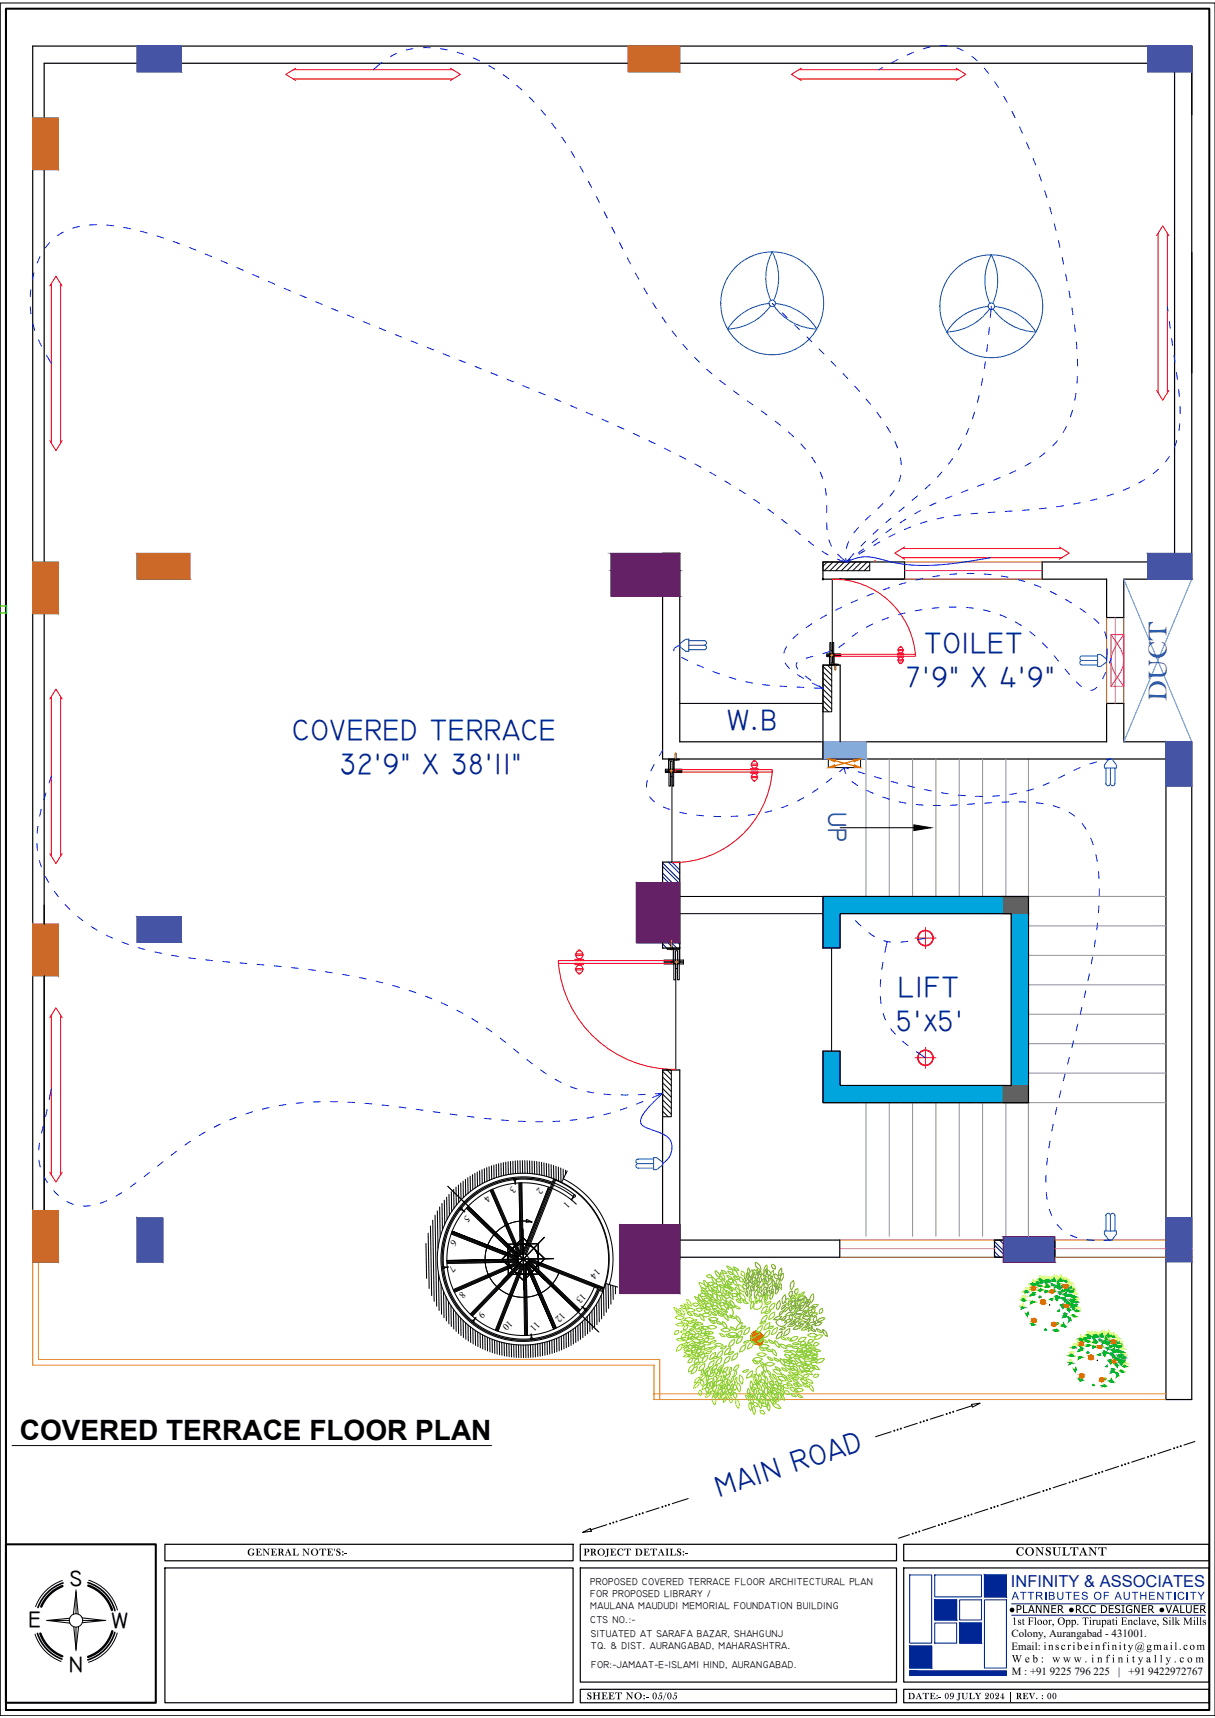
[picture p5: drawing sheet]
<svg xmlns="http://www.w3.org/2000/svg" width="297mm" height="420mm" viewBox="0 0 297 420" stroke-linecap="round" stroke-linejoin="round" font-family="sans-serif">
<defs><g id="words">
<g font-size="7.3" fill="#002595">
<text x="225.9" y="159.8">TOILET</text>
<text x="221.4" y="168.1">7'9&quot; X 4'9&quot;</text>
<text x="177.7" y="178.6">W.B</text>
<text x="71.5" y="180.9">COVERED TERRACE</text>
<text x="83.2" y="189.2">32'9&quot; X 38'11&quot;</text>
<text x="219.6" y="243.9">LIFT</text>
<text x="219.1" y="252.2">5'x5'</text>
<text x="175.8" y="366.1" transform="rotate(-18 175.8 366.1)">MAIN ROAD</text>
</g>
<text font-size="6.8" x="4.9" y="352.1">COVERED TERRACE FLOOR PLAN</text>
<text font-size="6.7" fill="#105689" x="285.2" y="171.4" transform="rotate(-90 285.2 171.4)">DUCT</text>
<g font-size="6.7">
<text x="17" y="387.9">s</text>
<text x="6.9" y="398">e</text>
<text x="27.2" y="398.3">w</text>
<text x="16.9" y="408.9">n</text>
</g>
<text font-size="6.4" fill="#105689" x="202.5" y="198.6" transform="rotate(90 202.5 198.6)">UP</text>
<text font-size="4" fill="#002595" x="247.1" y="388.2">INFINITY &amp; ASSOCIATES</text>
<text font-size="3" x="248.2" y="380.4">CONSULTANT</text>
<text font-size="2.7" fill="#002595" x="247.3" y="391.2">ATTRIBUTES OF AUTHENTICITY</text>
<g font-size="2.7">
<text x="247.3" y="400.4">Colony, Aurangabad - 431001.</text>
<text x="247.4" y="397.4">1st Floor, Opp. Tirupati Enclave, Silk Mills</text>
<text x="247.3" y="403.5">Email:</text>
<text x="247.3" y="406.5">Web: www</text>
<text x="255.1" y="403.5">inscribe</text>
<text x="265.1" y="406.5">. infinity</text>
<text x="266.5" y="403.5">infinity@</text>
<text x="280.2" y="406.5">ally</text>
<text x="280.2" y="403.5">gmail</text>
<text x="287" y="406.5">.com</text>
<text x="288.2" y="403.5">.com</text>
<text x="247.4" y="409.6">M : +91 9225 796 225</text>
<text x="273.4" y="409.6">|</text>
<text x="275.9" y="409.6">+91 9422972767</text>
</g>
<g font-size="2.6">
<text x="246.6" y="394.5">●PLANNER ●RCC DESIGNER</text>
<text x="283.2" y="394.5">●VALUER</text>
</g>
<g font-size="2.5">
<text x="60.4" y="380.4">GENERAL NOTE'S:-</text>
<text x="142.6" y="380.4">PROJECT DETAILS:-</text>
<text x="143.4" y="415.6">SHEET NO:- 05/05</text>
</g>
<g font-size="2.4">
<text x="144.3" y="387.7">PROPOSED COVERED TERRACE FLOOR ARCHITECTURAL PLAN</text>
<text x="144.3" y="390.6">FOR PROPOSED LIBRARY /</text>
<text x="144.3" y="393.6">MAULANA MAUDUDI MEMORIAL FOUNDATION BUILDING</text>
<text x="144.3" y="396.8">CTS NO.:-</text>
<text x="144.4" y="400.4">SITUATED AT SARAFA BAZAR, SHAHGUNJ</text>
<text x="144.4" y="403.2">TQ. &amp; DIST. AURANGABAD, MAHARASHTRA.</text>
<text x="144.5" y="407.8">FOR:-JAMAAT-E-ISLAMI HIND, AURANGABAD.</text>
</g>
<g font-size="2.3">
<text x="119" y="292.1" transform="rotate(134 119 292.1)">4</text>
<text x="125.2" y="290.1" transform="rotate(134 125.2 290.1)">3</text>
<text x="131.8" y="290.4" transform="rotate(134 131.8 290.4)">2</text>
<text x="138.4" y="293.8" transform="rotate(134 138.4 293.8)">1</text>
<text x="114" y="297" transform="rotate(134 114 297)">5</text>
<text x="110.8" y="302.9" transform="rotate(134 110.8 302.9)">6</text>
<text x="110.4" y="309.4" transform="rotate(134 110.4 309.4)">7</text>
<text x="145.8" y="310.2" transform="rotate(134 145.8 310.2)">14</text>
<text x="112.9" y="315.7" transform="rotate(134 112.9 315.7)">8</text>
<text x="142.3" y="316.2" transform="rotate(134 142.3 316.2)">13</text>
<text x="117.7" y="320.5" transform="rotate(134 117.7 320.5)">9</text>
<text x="124.4" y="322.8" transform="rotate(134 124.4 322.8)">10</text>
<text x="131" y="323" transform="rotate(134 131 323)">11</text>
<text x="137.3" y="320.8" transform="rotate(134 137.3 320.8)">12</text>
<text x="222" y="415.5">DATE:- 09 JULY 2024 | REV. : 00</text>
</g>
</g></defs>
<!-- layer: TXT -->
<path d="M155.6 215.9l10.6 14.7v-14.7zM155.6 215.9l10.6 14.7h-10.6z" fill="#642165" stroke="#642165" stroke-width=".24"/>
<!-- layer: 0 -->
<g fill="none" stroke="#000" stroke-width=".25">
<path d="M.1 .7h296.9v418.9h-296.9zM205.4 202.4h18M203.3 231.8v25.3M105.2 299.8l.3 17M105.8 298.4l.3 19.8M106.4 297.2l.4 22.2M106.9 296.1l.2 9.2M107.5 295.2l.1 7.3M108.1 294.3l.1 6.5M108.6 293.5l.1 5.9M109.2 292.8l.1 5.4M109.4 290.1l.1 .1"/>
<path d="M109.6 290.2h.1M109.6 290.3l.1 .1M109.8 292.1l.1 5.1M109.8 290.4h.1M109.8 290.5l.1 .1M109.9 299.6l-.3 .7M109.9 299.5v.1M110 290.6h.1M110 290.7l.1 .1M110 299.3v.2M110.1 299.3h.1M110.2 299.1l-.1 .2"/>
<path d="M110.2 290.8h.1M110.2 299v.1M110.2 290.9l.1 .1M110.3 298.8l-.1 .2M110.3 291.5l.1 4.8M110.4 291h.1M110.4 298.6l-.1 .2M110.4 291.1l.4 .3M110.5 298.5l-.1 .1M110.6 298.4l-.1 .1M110.6 298.3h.1M110.7 298l-.1 .3"/>
<path d="M110.8 291.4l.2 .2M110.8 297.9l-.1 .1M110.9 297.8h-.1M110.9 290.9l.1 4.6M111 297.6l-.1 .2M111 291.6h.1M111 297.6h.1M111 291.6l.2 .2M111.1 297.4l-.1 .1M111.2 297.3h-.1M111.2 291.8l.2 .2M111.3 297.1l-.1 .2"/>
<path d="M111.3 297.1h.1M111.4 296.9l-.1 .2M111.4 292l.2 .1M111.5 290.3l.1 4.5M111.6 292.2l.2 .1M111.6 296.6l-.2 .3M111.7 296.4l-.1 .2M111.8 292.4l.4 .4M111.9 296.2l-.1 .2M112 296.2h-.1M112.1 289.8v4.3M112.1 295.9l-.1 .2"/>
<path d="M112.2 295.8l-.1 .1M112.2 292.8l.2 .1M112.3 295.7v.1M112.4 292.9v.1M112.4 295.6l-.1 .1M112.4 293l.6 .5M112.5 295.5h-.1M112.6 295.3l-.1 .2M112.6 289.3l.1 4.1M112.8 295.1l-.2 .2M112.8 295.1h.1M112.9 295.9l.7 .5"/>
<path d="M113 294.9l-.2 .1M113 295.8l.7 .5M113 293.6l.2 .1M113.1 294.7l-.1 .2M113.2 294.7h.1M113.2 293.7v.1M113.2 288.9l.1 4M113.2 293.8l.6 .5M113.3 294.5l-.1 .1M113.4 294.4v.1M113.5 294.3l-.1 .1M113.6 294.2l-.1 .1"/>
<path d="M113.7 294.1l-.1 .1M113.8 294l-.1 .1M113.8 288.4l.1 3.9M113.9 294.4l.3 .3M114 295.5h.1M114.1 295.6h.1M114.1 295.3l12.6 12.2M114.1 295.6l.3 .3M114.2 294.7h.1M114.3 294.7l.1 .2M114.3 295.2l12.5 12.1M114.3 293.5l-.5 .5"/>
<path d="M114.4 288v3.8M114.4 295.1l12.5 12.1M114.4 293.5h-.1M114.4 294.9h.1M114.5 295.9v.1M114.5 296l.3 .2M114.7 295.1l.3 .4M114.7 293.1l-.3 .3M114.8 293.1h.1M114.8 296.3h.1M114.9 296.3l.1 .2M114.9 287.6l.1 3.8"/>
<path d="M115 292.9l-.2 .2M115 295.5h.1M115.1 296.5l.2 .2M115.1 295.5l.1 .1M115.2 292.8l-.2 .1M115.2 295.7h.1M115.3 295.7l.1 .1M115.3 296.7l.1 .1M115.4 292.5l-.2 .2M115.4 295.9l.2 .2M115.4 296.9l.7 .6M115.5 287.3l.1 3.6"/>
<path d="M115.6 292.4l-.1 .1M115.6 292.4h.1M115.7 296.1l.1 .1M115.8 296.2v.1M115.9 292.2l-.2 .1M115.9 296.3l.3 .3M116 292.1l-.1 .1M116.1 292h.1M116.1 286.9l.1 3.6M116.1 297.5l.4 .4M116.2 296.6l.2 .3M116.3 291.9l-.2 .1"/>
<path d="M116.3 291.8v.1M116.5 296.9l.1 .2M116.5 297.9l.1 .1M116.6 298l.1 .1M116.7 286.6v3.6M116.7 297.1l.3 .3M116.7 291.6l-.4 .2M116.7 298.1l.3 .3M116.8 291.5h-.1M116.9 291.4l-.1 .1M117 291.4h.1M117 298.4l.4 .3"/>
<path d="M117 297.4l.2 .2M117.2 291.3h-.2M117.2 291.2h.1M117.2 286.3l.1 3.5M117.3 297.7l.1 .1M117.4 298.8l.1 .1M117.4 291.1l-.1 .1M117.4 297.8l.3 .2M117.5 291.1h.1M117.6 298.9l.5 .5M117.7 298.1l.1 .1M117.7 290.9l-.2 .2"/>
<path d="M117.8 286.1l.1 3.4M117.8 298.2h.1M117.9 298.2l.5 .6M118 290.8l-.3 .1M118.1 299.4l.3 .4M118.4 290.5l-.4 .3M118.4 285.8l.1 3.4M118.4 298.8l.2 .2M118.5 299.8l.1 .1M118.6 299.9l.1 .1M118.6 299l.3 .2M118.9 290.3l-.5 .2"/>
<path d="M118.9 299.2l.1 .1M118.9 290.2v.1M119 285.6v3.3M119 299.4h.1M119.1 299.4l.2 .2M119.1 290.2h-.1M119.2 290.1h.1M119.3 299.6l.3 .3M119.4 290l-.2 .1M119.4 290h.1M119.6 285.3v3.3M119.6 289.9l-.1 .1"/>
<path d="M119.7 300l.2 .2M119.7 289.9h.1M119.8 291.1l.3 .6M119.9 289.8l-.2 .1M120 291l7 16-12.5-12 .1 .1M120.1 291.8l.4 .9M120.1 285.1l.1 3.3M120.2 290.9l6.9 16M120.3 290.9l7 15.9M120.5 289.5l-.6 .3M120.5 292.7l.4 .9M120.7 289.5h-.2"/>
<path d="M120.7 289.5h.1M120.7 284.9l.1 3.3M120.9 293.6l.3 .6M120.9 289.4h-.1M121.2 294.3l.1 .1M121.3 289.3l-.3 .1M121.3 294.5l.5 1.1M121.3 284.8l.1 3.2M121.5 289.2h-.2M121.5 289.2h.1M121.8 289.1h-.2M121.8 295.6l.2 .4"/>
<path d="M121.9 284.6v3.2M122 296l.3 .8M122 289l-.2 .1M122.1 289h-.1M122.3 288.9l-.2 .1M122.3 288.9h.1M122.4 296.9h.1M122.4 297l.2 .4M122.5 284.5v3.1M122.6 297.5l.3 .6M122.8 288.8l-.4 .1M122.9 288.8h-.1"/>
<path d="M122.9 298.1l.1 .2M123 298.3v.1M123 298.4l.2 .4M123.1 288.7h-.2M123.1 284.3v3.2M123.2 298.8l.6 1.3M123.2 299.9l-.2 .1M123.3 299.8l-.1 .1M123.3 288.6l-.2 .1M123.4 288.6h.1M123.5 299.7l-.2 .1M123.6 284.2l.1 3.2"/>
<path d="M123.9 288.5l-.5 .1M124 299.5l-.5 .2M124.1 299.4h.1M124.2 288.5h-.2M124.2 288.4h.1M124.2 284.1l.1 3.1M124.3 299.3l-.1 .1M124.5 288.4h-.2M124.5 299.2l-.1 .1M124.6 299.2h-.1M124.7 299.2h-.1M124.7 288.4h-.2"/>
<path d="M124.8 288.3l-.1 .1M124.8 299.1l-.1 .1M124.8 284l.1 3.1M125 299.1h-.2M125.1 288.3h-.3M125.1 299l-.1 .1M125.3 288.3h-.2M125.3 299h-.2M125.4 284v3.1M125.5 288.2l-.2 .1M125.6 288.2h.1M125.6 298.9l-.3 .1"/>
<path d="M125.8 298.8l-.2 .1M125.8 288.8l.1 .8M125.9 298.8h.1M126 288.7l.1 .9M126 283.9v3.1M126.1 288.2h-.5M126.2 288.2h-.1M126.2 298.8h-.3M126.6 283.9v3.1M126.6 298.7l-.3 .1M126.7 288.1l-.5 .1M126.9 289.3h.1"/>
<path d="M126.9 289.4v1.1M126.9 290.5v.6M126.9 291.2h.1M126.9 288.1h-.2M126.9 291.3v.6M126.9 291.9l.1 1.1M127 298.7h-.3M127 293.1v2.2M127 288.1h.1M127 295.4v1.1M127 296.5v.6M127 297.2h.1"/>
<path d="M127 297.3v1M127 298.3l.1 .1M127.1 298.4v.6M127.1 299v1.1M127.1 289.3l.3 17.5-6.9-16M127.1 283.9l.1 3M127.2 288.1h-.2M127.3 289.3l.3 17.4M127.4 298.6l-.4 .1M127.4 289.3l.3 17.4M127.5 288.1h-.2M127.5 288.1h.1"/>
<path d="M127.6 289.3l.3 17.4 6.4-16.3M127.6 288.1h.8M127.7 298.6h-.3M127.7 283.8l.1 3.1M127.7 298.6h.6M128.3 283.8l.1 3.1M128.4 298.6h.1M128.4 288.1h.2M128.5 298.6h.2M128.7 288.1h.2M128.8 298.6h.1M128.9 298.7h.3"/>
<path d="M128.9 283.9v3.1M128.9 288.1h.1M129 288.1l.5 .1M129.2 298.7h.3M129.5 283.9v3.1M129.5 288.2h.1M129.5 298.7l.3 .1M129.6 288.2h.4M129.8 298.8h.1M129.9 298.8h.2l-1.5 .1 .2-.7 1.3 .6M130 288.2h.1M130.1 283.9v3.1"/>
<path d="M130.1 288.2l.5 .1M130.4 299.8l-.1 .2M130.5 299.6l-.1 .2M130.6 299.3l-.1 .3M130.6 288.3h.1M130.6 284l.1 3.1M130.6 299.1v.2M130.7 288.3h.2M130.7 298.9v.2M130.8 298.8l-.1 .1M130.8 298.6v.2M130.9 298.5v.1"/>
<path d="M130.9 298.4v.1M131 288.3l.1 .1M131 298.3l-.1 .1M131 298.1v.2M131.1 297.9l-.1 .2M131.1 299.8l-.1 .2M131.1 299.8h.1M131.2 288.4h.3M131.2 297.8l-.1 .1M131.2 297.7v.1M131.2 284.1l.1 3.1M131.2 297.6v.1"/>
<path d="M131.2 299.5v.2M131.3 297.4l-.1 .2M131.3 297.3v.1M131.4 299.1l-.1 .4M131.4 297.1v.2M131.5 299h-.1M131.5 296.9l-.1 .2M131.5 288.4l.2 .1M131.5 298.8v.1M131.5 298.7v.1M131.6 296.7l-.1 .2M131.7 288.5h.2"/>
<path d="M131.7 298.3l-.1 .4M131.7 296.4l-.1 .2M131.8 298.2h-.1M131.8 296.2l-.1 .1M131.8 284.2l.1 3.1M131.8 298v.2M131.9 297.9l-.1 .1M131.9 296l-.1 .1M131.9 295.9h.1M132 288.5h.1M132 295.7l-.1 .1M132 297.5l-.1 .4"/>
<path d="M132.1 288.5l.1 .1M132.1 295.5l-.1 .1M132.1 297.2v.3M132.2 297.2h.1M132.2 295.2l-.1 .3M132.2 297v.1M132.3 288.6h.2M132.3 296.9h.1M132.3 295l-.1 .2M132.3 294.9v.1M132.4 296.7l-.1 .2M132.4 284.3v3.1"/>
<path d="M132.5 294.4l-.2 .5M132.5 288.6l.3 .1M132.6 296.1l-.2 .6M132.6 294.2l-.1 .2M132.7 295.9l-.1 .2M132.7 295.9h.1M132.7 293.9l-.1 .3M132.8 293.7l-.1 .2M132.8 288.7h.1M132.8 293.5v.2M132.9 288.7l.4 .1M132.9 293.4v.1"/>
<path d="M132.9 295.3l-.2 .5M133 295.1l-.1 .2M133 284.4v3.2M133 295.1h.1M133 293l-.1 .4M133.1 292.9v.1M133.1 294.9l-.1 .1M133.1 294.8h.1M133.2 292.7l-.1 .2M133.2 292.6v.1M133.3 292.4l-.1 .1M133.3 288.9h.1"/>
<path d="M133.3 292.3v.1M133.4 292.2h.1M133.4 294.1l-.3 .7M133.4 294v.1M133.4 288.9l.4 .1M133.5 292l-.1 .1M133.5 293.8l-.1 .2M133.5 293.8h.1M133.5 291.8v.1M133.6 284.5v3.2M133.6 291.6l-.1 .1M133.7 291.4l-.1 .1"/>
<path d="M133.7 293.2l-.2 .5M133.7 291.3h.1M133.8 293.1l-.1 .1M133.8 293h.1M133.8 291l-.1 .2M133.9 289h.1M133.9 290.8v.2M133.9 289l.2 .1M134 290.6l-.1 .2M134.1 292.3l-.3 .7M134.1 290.3l-.1 .3M134.1 292.2h.1"/>
<path d="M134.2 289.1h.1M134.2 284.7v3.2M134.2 292l-.1 .2M134.2 289.1l.2 .1M134.2 291.9v.1M134.3 291.8l-.1 .1M134.4 289.2l.2 .1M134.4 291.4l-.1 .3M134.5 290.5a18.7 18.7 0 0 0-24 10.8 18.7 18.7 0 0 0 10.7 24.1 18.7 18.7 0 0 0 24.1-10.6M134.5 291.2l-.1 .2M134.5 291.2h.1M134.6 291l-.1 .1"/>
<path d="M134.6 290.9h.1M134.7 289.3l.2 .1M134.7 290.6l-.1 .3M134.7 284.8l.1 3.3M134.8 290.6a18.6 18.6 0 0 1 6.1 3.9M134.8 289.6a19.6 19.6 0 0 0-25.2 11.4 19.6 19.6 0 0 0 11.4 25.2 19.6 19.6 0 0 0 25.2-11.4l1.4 .6M134.8 290.4l-.1 .2M134.9 290.2l-.1 .1M134.9 290.1v.1M135 289.9v.2M135 289.1a20.1 20.1 0 0 0-25.8 11.6 20.1 20.1 0 0 0 11.3 25.9 20.1 20.1 0 0 0 26-11l.9 .3M135 289.9h.1"/>
<path d="M135.2 289.4l-.1 .4M135.3 289.3l-.1 .1M135.3 285l.1 3.3-7.3 18.4M135.3 289.1v.2M135.3 289.8l2.6 1.3 2.3 1.6M135.3 289.1h.1M135.4 288.9v.1M135.5 288.8l-.1 .1M135.5 288.6v.2M135.6 289.3l2.6 1.3 2.4 1.7M135.6 288.4l-.1 .2M135.8 288.6a20.9 20.9 0 0 1 11.6 26.7"/>
<path d="M135.9 288.5l-7.3 18.4M135.9 285.2l.1 3.3M136.5 285.4l.1 3.4M137.1 285.7v3.4M137.3 289.1a21 21 0 0 0-28.7 10.6 21 21 0 0 0 12.2 28 21 21 0 0 0 27.3-13.8l.1 7M137.7 285.9v2.4a21.9 21.9 0 0 1 11.3 25.9M138.3 286.2v.9M138.7 286.4l-1.4 2.7a21 21 0 0 1 10.8 24.8l2.9 .9M140.2 292.7l-.6 .7M140.3 292.8l-.6 .7M151.5 299.5h14.7M104.1 304.1l.2 8.5"/>
<path d="M104.7 301.6l.2 13.5M107.2 311.3l.2 9.2M107.8 314l.1 7.4M108.1 307.7v.8M108.1 307.7h.1M108.1 307.2v.4M108.1 308.5v.5M108.1 307.1h.1M108.1 309.1h.1M108.1 309.1v.5M108.1 306.6v.5M108.1 306.5v.1"/>
<path d="M108.1 309.6l.1 .1M108.2 306.3l-.1 .2M108.2 309.7v.2M108.2 306.1v.1M108.2 310v.1M108.2 305.8v.2M108.2 305.7h.1M108.2 310.2h.1M108.2 310.3v.1M108.2 310.5h.1M108.3 310.5v.5M108.3 305.1v.1"/>
<path d="M108.3 305.2l-.1 .5M108.3 311v.1M108.3 311.1l.1 .4M108.4 304.7l-.1 .4M108.4 304.6h.1M108.4 311.6h.1M108.4 311.6l.1 .5M108.4 315.8l.1 6.5M108.5 304.1l-.1 .5M108.5 304v.1M108.5 303.8v.2M108.5 312.1l.1 .5"/>
<path d="M108.6 303.6l-.1 .2M108.7 312.7h.1M108.7 312.7v.2M108.7 303l-.1 .5M108.7 303h.1M108.7 312.9l.1 .3M108.8 313.3l.1 .1M108.9 313.5h.1M108.9 313.5v.2M108.9 302.2l-.2 .7M109 302.1l-.1 .1M109 313.7v.3"/>
<path d="M109 314l.2 .6M109 317.2l.1 5.8M109.1 301.7l-.1 .4M109.1 301.6h.1M109.2 301.4l-.1 .2M109.2 301.3v.1M109.2 314.6l.1 .2M109.2 308.3l17.4-.3-17.4 .3M109.3 308.8l17.4-.3-15.9 6.9M109.3 314.8h.1M109.3 314.9l.1 .1M109.4 300.8l-.2 .5"/>
<path d="M109.4 315.1h.1M109.4 315.1l.1 .2M109.5 300.6l-.1 .2M109.5 300.6h.1M109.5 315.3l.1 .3M109.6 309.8l-.9 .1M109.6 309.9l-.9 .1M109.6 300.3l-.1 .2M109.6 315.6l.1 .2M109.7 318.3v5.5M109.7 315.8v.1M109.8 315.9v.2"/>
<path d="M109.8 316.1h.1M109.9 316.2l.1 .2M110 316.4l.2 .5M110.2 316.9l.1 .2M110.2 319.3l.1 5.1M110.3 308.9l-1 .1M110.3 301.8h.1M110.4 317.2l.2 .4M110.4 301.6l16.2 6.4M110.4 301.8h.1M110.4 301.4l16.2 6.4M110.5 301.3l16.2 6.3"/>
<path d="M110.5 301.8l.1 .1M110.5 301.1l16.2 6.4-16.2-6.4M110.6 317.6h.1M110.6 317.7l.3 .4M110.7 301.9l.2 .1M110.9 318.1l.2 .4M111 302l.1 .1M111.1 316h.1M111.2 318.6l.3 .4M111.2 302.1h.1M111.2 316h.1M111.3 302.1l.3 .2"/>
<path d="M111.5 319v.1M111.5 319.1l.1 .1M111.6 319.3h.1M111.7 302.3h.1M111.7 319.3l.2 .4M111.8 302.3l.1 .1M111.9 302.4l.2 .1M112 319.7h.1M112 319.8l.1 .1M112.1 319.9v.1M112.1 302.5l.3 .1M112.2 320l.3 .4"/>
<path d="M112.3 315.5l-1 .5M112.4 302.6h.1M112.5 302.6l.1 .1M112.6 308.9h-2.3M112.6 302.7h.2M112.8 315.3l-.5 .2M112.8 302.7l.1 .1M112.9 302.8h.1M113 302.8l.1 .1M113.1 302.9l.3 .1M113.4 315l-.6 .3M113.4 303l.3 .1"/>
<path d="M113.7 314.9l-.3 .1M113.7 303.1l.2 .1M113.7 308.9h-1.1M113.9 303.2h.2M114.1 303.3h.1M114.2 303.3l.4 .1M114.3 314.6l-.6 .3M114.4 308.9h-.6M114.5 308.9h-.1M114.5 308.9h.5M114.6 303.4l.2 .2M114.6 314.5l-.3 .1"/>
<path d="M114.9 303.6h.1M114.9 314.4l-.3 .1M115 308.9h.5M115.1 303.6v.1M115.2 303.7h.1M115.3 303.7h.1M115.3 314.2l-.4 .2M115.4 303.8h.1M115.6 303.8l.1 .1M115.6 308.9h.1M115.8 314l-.5 .2M115.8 303.9l.1 .1"/>
<path d="M116 304h.1M116.1 304l.1 .1M116.3 304.1h.1M116.3 308.8l-.6 .1M116.3 313.7l-.5 .3M116.3 304.1l.2 .1M116.4 313.7h.1M116.5 304.2h.1M116.6 304.2l.1 .1M116.7 304.3h.1M116.8 304.3l.2 .1M117 304.4l.5 .2"/>
<path d="M117.3 313.3l-.8 .4M117.5 304.6l.2 .1M117.5 319.7l-.3 .4M117.6 319.6v.1M117.7 304.7h.1M117.8 313.1l-.5 .2M117.8 304.7l.2 .1M118 304.8h.1M118.1 304.8l.1 .1M118.2 319l-.6 .6M118.2 304.9h.1M118.3 312.9l-.5 .2"/>
<path d="M118.3 304.9l.2 .1M118.3 318.9l-.1 .1M118.5 305h.1M118.6 308.8h-2.3M118.6 308.1v.2M118.6 308.3v.2M118.6 307.5v.6M118.6 305l.2 .1M118.6 308.5v.1M118.6 308.6v.2M118.6 307.2v.2M118.6 307.1h.1"/>
<path d="M118.6 308.8v.1M118.6 306.9v.1M118.6 308.9v.1M118.7 309.1v.1M118.7 309.3h.1M118.7 309.4v.1M118.7 306.4v.4M118.7 306.3v.1M118.7 318.5l-.3 .3M118.7 309.6l.1 .4M118.8 306.1l-.1 .2M118.8 300.1h.1"/>
<path d="M118.8 306v.1M118.8 305.1h.1M118.8 310l.2 .6M118.8 305.8v.2M118.8 300.1l.2 .2M118.9 305.7l-.1 .1M118.9 305.1l.1 .1M118.9 305.5v.2M119 310.6v.2M119 300.3l.3 .3M119 305.2h.1M119 310.8l.1 .1"/>
<path d="M119.1 310.9l.1 .3M119.1 318.1l-.4 .4M119.1 304.9l-.2 .6M119.1 305.2l.1 .1M119.2 311.2v.2M119.2 304.6l-.1 .3M119.2 311.4l.1 .1M119.3 305.3h.1M119.3 311.5v.1M119.3 300.6l.3 .3M119.3 311.6h.1M119.3 312.4l-1 .5"/>
<path d="M119.4 304.2l-.2 .4M119.4 311.7l.2 .5M119.4 305.3l.2 .1M119.4 304.1v.1M119.4 304v.1M119.5 317.7l-.4 .4M119.5 303.9v.1M119.5 317.7h.1M119.6 303.8l-.1 .1M119.6 300.9h.1M119.6 312.3l.3 .5M119.7 303.6l-.1 .1"/>
<path d="M119.7 300.9l.2 .2M119.7 305.4l.2 .2M119.7 308.8h-1.1M119.8 303.4l-.1 .1M119.8 312.2l-.4 .2M119.9 303.2l-.1 .2M119.9 301.2l.3 .2M119.9 300.2l.5 .5M119.9 312.8l.1 .1M120 305.6l.2 .1M120 303l-.1 .2M120.1 313l.1 .1"/>
<path d="M120.1 312.1l-.3 .1M120.1 302.8l-.1 .2M120.2 313.2h.1M120.2 301.5h.1M120.2 302.7l-.1 .1M120.2 313.2l.4 .6M120.2 316.9l-.7 .7M120.3 305.7h.1M120.3 302.6h-.1M120.3 301.5v.1M120.3 312l-.2 .1M120.4 301.6h.1"/>
<path d="M120.4 308.8h-.6M120.4 301.7l.2 .1M120.5 300.7v.1M120.5 305.8h.1M120.5 308.8h-.1M120.5 300.8l.2 .1M120.6 301.8l.1 .1M120.6 302.2l-.3 .3M120.6 316.5l-.3 .4M120.6 305.8l.1 .1M120.7 313.8v.1M120.7 311.9l-.4 .1"/>
<path d="M120.7 316.5h-.1M120.7 301l.1 .1M120.7 313.9l.1 .1M120.8 305.9h.1M120.8 314h.1M120.8 302.1l-.1-.1-.1 .1M120.9 301.1h.1M120.9 314.1h.1M120.9 302.1l.3 .4M120.9 316.2l-.2 .2M120.9 301.2l.1 .1M120.9 314.1l.3 .3"/>
<path d="M120.9 305.9l.2 .1M121 301.7l-.2 .3M121.1 301.3h.1M121.1 301.6h-.1M121.1 301.4l.5 .5M121.1 306l.3 .1M121.2 311.6l-.5 .2M121.2 314.5h.1M121.3 302.5l.5 .5M121.3 315.8l-.4 .4M121.3 314.5l.1 .2M121.4 311.6h-.2"/>
<path d="M121.4 306.1l.1 .1M121.5 314.7h.1M121.5 301.1l-.4 .5M121.5 308.8h-1M121.5 314.7l.3 .3M121.5 306.2h.2M121.6 301.1h-.1M121.6 315.5l-.3 .3M121.7 301.9l.2 .2M121.7 306.2l.2 .1M121.8 315.3l-.1 .1M121.8 303l.1 .1"/>
<path d="M121.8 315l.1 .1M121.9 302.1l.1 .2M121.9 306.3l.1 .1M121.9 315.1h.1M121.9 303.1l.1 .1M122 315.2h.1M122 303.2l.3 .3M122 306.4h.2M122.1 300.7l-.5 .4M122.1 302.3h.1M122.1 315.2v.1M122.1 302.3l.2 .2"/>
<path d="M122.1 314.9l-.3 .4M122.2 315.3h.1M122.2 306.4l.1 .1M122.2 314.9h.1M122.3 315.4h.1M122.3 308.7l-.7 .1M122.3 306.5h.1M122.3 303.5l.1 .1M122.3 302.5l.1 .2M122.3 311.1l-.9 .5M122.3 315.4l.3 .2M122.4 303.6h.1"/>
<path d="M122.4 306.5l.2 .1M122.5 303.6l.2 .3M122.5 302.7h.1M122.5 300.3l-.4 .3M122.5 314.6l-.3 .2M122.5 302.7l.3 .3M122.6 300.3h-.1M122.6 306.6h.1M122.7 315.7h.1M122.7 306.6l.1 .1M122.8 300.2l-.2 .1M122.8 315.7v.1"/>
<path d="M122.8 303.9v.1M122.8 310.9l-.4 .2M122.8 314.3l-.3 .2M122.8 306.7h.1M122.8 304l.3 .3M122.9 315.8h.1M122.9 303.1l.1 .1M122.9 314.2h-.1M122.9 310.9h-.1M122.9 306.7l.2 .1M122.9 300.1l-.1 .1M122.9 315.8l.5 .3"/>
<path d="M123 310.9h-.1M123.1 303.3h.1M123.1 314l-.2 .2M123.1 306.8h.1M123.1 303.3l.1 .1M123.1 304.3l.2 .2M123.2 313.9h-.1M123.2 310.8h-.2M123.2 306.8l.3 .2M123.3 303.5h.1M123.3 308.7h-1M123.3 303.5l.2 .2"/>
<path d="M123.4 304.5v.1M123.4 316.1l.5 .3M123.4 308.7h-.1M123.5 304.6h.1M123.5 304.7l.4 .3M123.5 303.7l.2 .1M123.6 307h.1M123.6 313.4l-.4 .4M123.7 313.4h-.1M123.7 303.8l.4 .4M123.7 307l.1 .1M123.8 300.1v.1"/>
<path d="M123.8 300.2l.3 .7M123.9 310.5l-.7 .3M123.9 307.1l.2 .1M123.9 305l.1 .1M124 316.4h.1M124 319.9l-.1 .2M124 310.4l-.1 .1M124 319.7v.2M124 308.7h-.6M124.1 316.4l.1 .1M124.1 305.2l.3 .3M124.1 304.2l.2 .2"/>
<path d="M124.1 300.9l.1 .2M124.1 319.4l-.1 .3M124.2 307.2l.1 .1M124.2 301.1v.1M124.2 319.3v.1M124.2 301.2l.8 1.7M124.2 316.5l.3 .1M124.3 319.2h-.1M124.3 312.7l-.6 .6M124.3 304.4l.2 .2M124.3 312.7h.1M124.4 307.3l.2 .1"/>
<path d="M124.4 318.8l-.1 .3M124.4 305.5l.2 .2M124.5 318.7h-.1M124.5 316.6l.2 .1M124.5 304.7l.2 .1M124.5 318.5v.1M124.6 305.7l.1 .1M124.6 318.2l-.1 .2M124.7 307.4l.1 .1M124.7 312.3l-.3 .3M124.7 318v.1M124.7 310.1l-.7 .3"/>
<path d="M124.7 316.7l.3 .1M124.7 305.8l.2 .2M124.7 304.9l.4 .3M124.8 310.1h.1M124.8 317.7l-.1 .3M124.9 307.5l.1 .1M124.9 317.5l-.1 .2M125 317.4l-.1 .1M125 306l.1 .2M125 302.9v.1M125 312l-.3 .3M125 316.8l.2 .1"/>
<path d="M125 303l.4 1M125 307.6l.3 .1M125.1 317.1l-.1 .3M125.1 305.2h.1M125.1 306.2l.2 .2M125.1 317v.1M125.1 305.3l.2 .1M125.1 316.9v.1M125.2 308.7h-1.1M125.2 311.8l-.2 .2M125.2 316.9h.1M125.2 316.7v.2"/>
<path d="M125.2 308.7h.5M125.3 316.6l-.1 .1M125.3 311.7h-.1M125.3 305.4l.2 .2M125.3 316.5v.1M125.3 316.9h.1M125.3 306.4l.2 .1M125.3 307.7h.1M125.4 316.3l-.1 .2M125.4 316.2v.1M125.4 316.9l.1 .1M125.4 307.7l.2 .1"/>
<path d="M125.5 304l.1 .3M125.5 306.6l.1 .1M125.5 316l-.1 .2M125.5 317h.1M125.5 305.6l.2 .2M125.6 315.8l-.1 .2M125.6 304.3v.2M125.6 317l.3 .1M125.6 307.8h.1M125.6 306.7l.5 .5M125.7 304.5l.4 1.1M125.7 315.5l-.1 .3"/>
<path d="M125.7 309.7l-.9 .3M125.7 305.8l.2 .2M125.7 307.8l.1 .1M125.8 315.2l-.1 .3M125.8 307.9h.2M125.9 311.1l-.6 .6M125.9 315.1l-.1 .1M125.9 306l.2 .2M125.9 317.1h.2M126 314.8l-.1 .2M126 307.9l.1 .1M126.1 314.6l-.1 .1"/>
<path d="M126.1 308h.2M126.1 317.1h.1M126.1 306.2l.2 .1M126.1 314.4v.1M126.2 305.6v.2M126.2 307.2l.1 .1M126.2 310.7l-.3 .4M126.2 305.8l.1 .1M126.3 317.1l.2 .1M126.3 314.1l-.1 .2M126.3 305.9l.2 .6M126.3 306.4l.2 .1"/>
<path d="M126.3 307.4l.2 .2M126.3 308.1h.2M126.3 313.9v.1M126.4 313.8h.1M126.4 313.7v.1M126.5 306.6h.1M126.5 308.1l.1 .1M126.5 313.4l-.1 .2M126.5 306.5l.6 .6M126.6 307.6h.1M126.6 309.3l-.9 .4M126.6 317.2h.2"/>
<path d="M126.6 313.3l-.1 .1M126.6 310.3l-.3 .4M126.6 308.2h.1M126.6 307.7h.1M126.6 306.7v.1M126.6 313.1v.2M126.6 309.3h.1M126.7 308.1l-17.5 .3M126.7 306.8l.1 .3M126.7 308.3l-17.4 .3M126.7 312.9v.2M126.7 310.2l-.1 .1"/>
<path d="M126.8 312.8l-.1 .1M126.8 308.6l-15.9 6.9M126.8 307.2h.1M126.8 312.6v.2M126.9 308.7h-1.1M126.9 317.2h.1M126.9 310l-.1 .1M126.9 308.7l-16 7M127 312.3l-.2 .3M127 317.2h.2M127 308.9l-16 6.9M127 308.9l-12 12.5"/>
<path d="M127.1 300.1v.1M127.1 300.2v1.1M127.1 307.1l.2 .2M127.1 301.4v1.1M127.1 311.9l-.1 .4M127.1 302.5v.6M127.1 309l-.4 .2M127.1 303.1v.1M127.1 303.2l.1 1.1M127.2 309l-12.1 12.5M127.2 304.3v.1M127.2 304.4v.6"/>
<path d="M127.2 309.7l-.3 .3M127.2 305v1M127.2 317.2l.1 .1M127.2 306.1v.1M127.2 306.2v.7M127.2 309h.1M127.2 311.6l-.1 .3M127.3 309.6l-.1 .1M127.3 317.3h.2M127.3 309.1l-12.1 12.5M127.3 307.3l.2 .2M127.3 309.6h.1"/>
<path d="M127.3 311.3l-.1 .3M127.4 309.5h-.1M127.4 311.1v.2M127.5 311l-.1 .1M127.5 310.9v.1M127.5 317.3h.1M127.5 307.5v.1M127.5 310.8v.1M127.6 307.6l.1 .2M127.6 309.2l-6.4 16.2M127.6 310.7l-.1 .1M127.7 309.2l-.3 .3"/>
<path d="M127.7 306.6v.1M127.8 307.8l.1 .1M127.8 309.2l-6.4 16.2M127.8 310.3l-.2 .3M127.8 306.4l-.1 .2M127.8 310.2h.1M127.9 306.1l-.1 .3M127.9 307.9l.6 .6M127.9 309.9l-.1 .2M128 305.9l-.1 .2M128 309.7l-.1 .1M128 305.8v.1"/>
<path d="M128.1 309.5l-.1 .1M128.1 305.7h-.1M128.1 309.2l.3 17.4M128.1 309.4h.1M128.2 305.5l-.1 .1M128.2 309.2l-.1 .2M128.2 305.4h.1M128.2 305.3h.1M128.3 305.2h-.1M128.3 309.2l.3 17.4M128.3 317.3h-.7M128.3 317.3h.1"/>
<path d="M128.3 305v.1M128.4 309.1l.3 17.5M128.4 306.6v.1M128.5 304.7l-.1 .2M128.5 306.5v.1M128.5 304.6h.1M128.5 308.5l.2 .2M128.5 304.5h.1M128.6 309l6.9 16M128.6 304.3v.2M128.6 304.2h.1M128.6 309l.1 1"/>
<path d="M128.7 310v.6M128.7 310.7h.1M128.7 306l-.2 .5M128.7 310.8v.5M128.7 311.8v.1M128.7 311.3v.5M128.7 311.9v.6M128.7 312.6v1.1M128.7 308.9l7 16M128.7 304v.2M128.7 317.2l-.3 .1M128.7 313.7v1.1"/>
<path d="M128.7 314.9h.1M128.8 305.8l-.1 .2M128.8 315v1M128.8 308.8l.3 .3M128.8 316v.6M128.8 316.7h.1M128.8 305.8h.1M128.8 316.8v1M128.8 317.8v.1M128.8 303.8l-.1 .2M128.8 317.9v.6M128.8 318.5v1.2"/>
<path d="M128.8 319.7l.1 2.3M128.9 305.6l-.1 .1M128.9 303.5l-.1 .3M129 308.7l12.5 12.1M129 305.2l-.1 .3M129 308.7l.2 .5M129 303.3l-.1 .2M129 317.2h-.2M129 303.2v.1M129 308.6l12.6 12.1M129.1 305l-.1 .2M129.1 305h.1"/>
<path d="M129.1 303l-.1 .2M129.1 309.1h.1M129.2 308.3l17 6.6M129.2 304.8l-.1 .1M129.2 309.1l.1 .2M129.2 304.7h.1M129.2 307.7l.3 .1M129.2 308.2h.1M129.2 302.8l-.1 .2M129.2 308.1l18.3 7.2M129.2 307.9l18.3 7.2M129.2 302.7v.1"/>
<path d="M129.2 309.2l.5 .9M129.3 308.3l.1 .1M129.3 304.5l-.1 .2M129.3 302.5l-.1 .2M129.3 309.3h.1M129.4 317.2h-.3M129.4 309.3l.1 .2M129.4 308.4l.1 .1M129.4 302.2l-.1 .3M129.5 317.2h-.1M129.5 304l-.2 .4M129.5 302l-.1 .2"/>
<path d="M129.5 303.9v.1M129.5 309.5l.2 .2M129.5 301.9v.1M129.6 307.8l.1 .1M129.6 308.5v.1M129.6 303.7l-.1 .2M129.6 303.7h.1M129.6 301.7l-.1 .2M129.6 308.6l.2 .2M129.7 317.1l-.2 .1M129.7 310.2l.1 .2M129.7 307.9h.1"/>
<path d="M129.8 317.1h-.1M129.8 301.3l-.2 .4M129.8 309.7l.1 .1M129.8 303.2l-.2 .4M129.8 310.5l.1 .1M129.8 301.2v.1M129.9 308.8v.1M129.9 307.9l.1 .1M129.9 310.7l.1 .3M129.9 301.1h.1M129.9 303l-.1 .2M129.9 302.9h.1"/>
<path d="M129.9 308.9l.2 .1M129.9 309.9h.1M130 300.9l-.1 .1M130 317.1h-.2M130 309.9l.5 .5M130 300.8h.1M130 302.7l-.1 .2M130 311l.2 .3M130 308l.2 .1M130.1 317h-.1M130.1 300.6l-.1 .1M130.1 309.1l.8 .7"/>
<path d="M130.1 302.4l-.1 .3M130.2 300.4l-.1 .1M130.2 311.3v.2M130.2 300.3h.1M130.2 302.1l-.1 .3M130.2 308.1h.1M130.2 311.5l.1 .1M130.3 300.1l-.1 .1M130.3 311.6l.4 .9M130.3 301.9l-.1 .2M130.3 301.8v.1M130.3 308.1l.4 .2"/>
<path d="M130.4 316.9l-.3 .1M130.4 301.7l-.1 .1M130.4 301.6h.1M130.5 310.5h.1M130.6 310.5l.1 .1M130.6 301.1l-.2 .5M130.7 312.5v.1M130.7 316.9h-.3M130.7 312.6l.3 .7M130.7 300.9l-.1 .1M130.7 310.7h.1M130.7 300.8h.1"/>
<path d="M130.7 308.3l.3 .1M130.8 310.7l.2 .2M130.9 316.8l-.2 .1M130.9 309.8l.2 .2M130.9 300.3l-.2 .5M131 316.8h-.1M131 310.9l.1 .1M131 308.4h.1M131 300.1v.2M131 300v.1M131 313.4h.1M131.1 313.5l.4 .8"/>
<path d="M131.1 308.4l.2 .1M131.1 311l.1 .1M131.1 310.1h.1M131.2 316.7h-.2M131.2 311.1l.2 .2M131.2 310.1l.1 .1M131.3 310.2v.1M131.3 308.5l.2 .1M131.4 310.3l.2 .3M131.4 311.3l.1 .1M131.5 314.3v.1M131.5 316.6l-.3 .1"/>
<path d="M131.5 314.4v.1M131.5 308.6l.2 .1M131.5 311.4l.2 .2M131.5 314.5l.5 1.1M131.7 310.6h.1M131.7 308.7l.3 .1M131.7 311.6l.3 .2M131.7 310.7l.3 .2M131.9 316.4l-.4 .2M132 311.9l.5 .5M132 308.8l.2 .1M132 316.3l-.1 .1"/>
<path d="M132 310.9l.2 .2M132.1 315.7l.1 .2M132.1 316.3h.1M132.2 316v.1M132.2 308.9l.3 .1M132.2 311.1l.6 .5M132.2 316.2v.1M132.3 316.1v.1M132.3 316.3l.4 .9M132.3 316.2h.1M132.5 309h.1M132.5 316.1l-.1 .1"/>
<path d="M132.6 312.4l.3 .4M132.6 316l-.1 .1M132.7 309.1h.1M132.7 316h-.1M132.7 317.2l.1 .3M132.8 309.1l.3 .1M132.8 311.7l.2 .2M132.8 317.5l.3 .6M133 312.8h.1M133 312.8l.1 .2M133 311.9l.2 .2M133.1 315.7l-.4 .3"/>
<path d="M133.1 318.2l.1 .1M133.2 313h.1M133.2 309.3h.1M133.2 313l.1 .2M133.2 318.4l.2 .4M133.3 312.1v.1M133.3 309.3l.1 .1M133.3 315.6l-.1 .1M133.3 312.2l.4 .3M133.4 313.2l.3 .3M133.4 318.8l.1 .2M133.5 309.4h.1"/>
<path d="M133.5 319l.4 1M133.6 315.4l-.3 .2M133.7 309.4l.2 .2M133.7 312.6l.6 .5M133.8 313.6h.1M133.8 313.6l.2 .2M134 309.6h.1M134 315.1l-.4 .3M134 313.8l.1 .1M134.1 315h-.1M134.1 314.9v.1M134.2 309.6l.4 .2"/>
<path d="M134.2 314l.2 .2M134.3 313.1l.1 .1M134.4 313.2v.1M134.4 314.2l.1 .1M134.4 314.6l-.2 .3M134.5 313.3l.3 .3M134.6 314.3v.1M134.6 314.5l-.1 .1M134.6 314.5l.2 .1M134.6 309.8l.2 .1M134.7 314.3v.1M134.8 314.3h.1"/>
<path d="M134.8 314.6l.1 .1M134.8 309.9h.1M134.8 313.6l.1 .1M134.9 313.7l.3 .3M134.9 309.9l.2 .1M135 314.7l.1 .2M135 314l-.2 .2M135.1 310h.1M135.1 313.9l-.1 .1M135.2 314.9l.1 .2M135.2 313.8h.1M135.2 314l.1 .1"/>
<path d="M135.2 310.1h.2M135.3 313.7h-.1M135.3 313.6v.1M135.4 315.1v.1M135.4 314.2l.2 .2M135.4 313.5v.1M135.4 315.2l.5 .5M135.4 310.1l.2 .1M135.5 313.4l-.1 .1M135.6 313.3h-.1M135.6 314.4h.1M135.6 310.2h.1"/>
<path d="M135.7 313.2h-.1M135.7 314.5l.2 .1M135.7 313.1v.1M135.7 310.3l.4 .1M135.8 313l-.1 .1M135.8 312.9v.1M135.9 314.7h.1M135.9 312.7l-.1 .2M136 315.7h.1M136 314.7l.3 .4M136 315.8l.2 .1M136 312.6l-.1 .1"/>
<path d="M136.1 312.5h.1M136.1 310.4h.1M136.2 315.9l.2 .2M136.2 310.5h.2M136.3 312l-.2 .4M136.4 315.1v.1M136.4 311.9v.1M136.4 316.1l.2 .2M136.4 310.5l.3 .1M136.4 311.8v.1M136.4 315.2h.1M136.5 315.3l.4 .4"/>
<path d="M136.6 316.3h.1M136.6 311.4l-.2 .4M136.6 316.3l.6 .6M136.7 310.6l.2 .1M136.9 310.7l.2 .1M137 315.7l.2 .2M137.1 310.8l.2 .1M137.2 315.9l.3 .3M137.2 316.9h.1M137.2 316.9l.2 .1M137.4 310.9h.1M137.4 317.1h.1"/>
<path d="M137.4 317.1l.8 .8M137.5 310.9v.1M137.5 316.2v.1M137.6 311h.1M137.6 316.3l.4 .4M137.7 311l.1 .1M137.9 311.1l.2 .1M138 316.7l.4 .4M138.2 311.2h.1M138.2 317.9l.2 .1M138.3 311.3l.2 .1M138.4 318.1l.2 .2"/>
<path d="M138.5 317.2h.1M138.6 311.4h.1M138.6 317.2l.2 .2M138.6 318.3l.2 .2M138.6 311.4l.2 .1M138.8 317.4l.3 .3M138.8 311.5l.2 .1M138.8 318.5l.4 .3M139 311.6l.3 .1M139.1 317.7v.1M139.2 317.8l.2 .3M139.2 318.8l.2 .2"/>
<path d="M139.3 311.7h.2M139.4 319h.1M139.5 319.1l.1 .1M139.5 318.1l.4 .4M139.5 311.8h.2M139.6 319.2h.1M139.7 319.3l.1 .1M139.7 311.8l.3 .1M139.9 319.5l.1 .1M139.9 318.5l.1 .1M140 318.6l.1 .1M140 319.6h.1"/>
<path d="M140 311.9l.1 .1M140.1 319.6l.1 .2M140.1 312h.2M140.1 318.8l.6 .5M140.3 319.8l.5 .6M140.3 312.1h.2M140.5 312.1l.1 .1M140.6 312.2h.2M140.7 319.3l.6 .6M140.8 312.3h.1M140.9 312.3h.1M141 312.3l.1 .1"/>
<path d="M141.1 312.4h.2M141.3 312.5h.2M141.3 319.9l.2 .1M141.5 312.5l.1 .1M141.7 312.6h.1M141.8 312.6l.1 .1M142 312.7l.1 .1M142.2 312.8h.1M142.2 319.6l.7 .5M142.3 312.8l.1 .1M142.3 319.5l.7 .5M142.5 312.9l.2 .1"/>
<path d="M142.8 313l.1 .1M142.9 313.1h.1M143.1 313.1l.1 .1M143.2 313.2l.2 .1M143.4 313.3h.1M143.5 313.3l.4 .2M143.8 319.8l-.3 .4M143.9 313.5h.1M144 319.6l-.1 .2M144 319.6h.1M144 313.5l.2 .1M144.1 319.4l-.1 .1"/>
<path d="M144.2 313.6h.1M144.3 319.1l-.2 .3M144.3 313.6l.1 .1M144.4 313.7h.2M144.4 318.9l-.1 .2M144.6 318.7l-.1 .2M144.6 313.8h.1M144.6 318.6v.1M144.7 313.8l.2 .1M144.7 318.5l-.1 .1M144.8 318.4h.1M144.9 318.2l-.1 .2"/>
<path d="M144.9 313.9h.2M144.9 318.2h.1M145 318l-.1 .1M145.1 317.9v.1M145.1 313.9l.1 .1M145.2 317.7l-.1 .2M145.2 314h.2M145.2 317.7h.1M145.3 319.8l.1 4.8M145.3 317.5l-.1 .2M145.3 317.4v.1M145.4 314.1h.1"/>
<path d="M145.4 317.3v.1M145.5 317.2h.1M145.5 314.1l.2 .1M145.6 317l-.1 .2M145.6 316.9v.1M145.7 314.2l.4 .2M145.7 316.8l-.1 .1M145.7 316.7h.1M145.9 316.4l-.1 .3M145.9 318.9v5M146.1 315.1l-17-6.7 12.6 12.2M146.2 315.7l-.3 .7"/>
<path d="M146.2 314.4h.1M146.2 315.7h.1M146.3 315.5l-.1 .1M146.3 315.4h.1M146.3 315.4l.1-.2 1.1 .4M146.4 314.5h.2M146.4 317.9l.1 5.4M146.7 314.6h.1M146.9 314.6l.1 .1M147 316.8l.1 5.7M147.1 314.7h.1M147.2 314.8h.1"/>
<path d="M147.3 314.8l.2 .1M147.5 315.5l.2 6.3M147.5 314.9h.1M148.7 314.1l.1 5.9M149.3 314.3l.1 4.6M149.9 314.4v3.4M150.4 314.6l.1 1.8M110.8 320.2l.1 4.8M111.4 321l.1 4.6M112 321.7l.1 4.4M112.5 320.4l.1 .2M112.6 322.4l.1 4.2"/>
<path d="M112.6 320.6h.1M112.7 320.7l.1 .1M112.8 320.8h.1M112.9 320.9l.1 .2M113.1 321.1l.1 .1M113.2 321.2v.1M113.2 323l.1 4.1M113.2 321.3l.4 .3M113.6 321.6v.1M113.6 321.7l.3 .3M113.8 323.5l.1 4M114 322.1h.1"/>
<path d="M114 322.1l.6 .5M114.4 324l.1 3.9M114.6 322.6v.1M114.6 322.7l.2 .1M114.8 322.8l.2 .2M115 323h.1M115 324.5l.1 3.8M115.1 323l.1 .2M115.2 323.2h.1M115.3 323.2l.1 .1M115.3 321.7l12.2-12.6-6.4 16.2M115.4 323.4h.1"/>
<path d="M115.5 323.4l.3 .3M115.6 325l.1 3.7M115.7 321.7l-.2 .2M115.9 323.7h.1M115.9 323.7l.2 .2M116.1 323.9l.2 .1M116.2 325.4l.1 3.6M116.3 322.2l-.6 .7M116.3 324l.2 .2M116.4 322.3l-.6 .7M116.6 324.2h.1M116.6 324.2l.2 .1"/>
<path d="M116.7 320.6l-1 1M116.8 324.4h.1M116.8 325.8v3.5M116.8 320.5l-.1 .1M116.8 324.4l.2 .1M117 320.3l-.2 .1M117 324.5h.1M117.1 324.5l.2 .2M117.2 320.1l-.2 .2M117.3 324.7l.7 .4M117.4 326.1v3.5M118 326.4v3.5"/>
<path d="M118 325.1l.4 .3M118.5 325.4l.7 .4M118.6 326.7v3.5M119.1 327l.1 3.4M119.3 325.8l.4 .2M119.7 326h.1M119.7 327.3l.1 3.3M119.8 326l.1 .1M120 326.1h.1M120 326.1l.2 .1M120.2 326.2l.5 .2M120.3 327.5l.1 3.3"/>
<path d="M120.7 326.4l.1 .1M120.8 326.5h.2M120.9 327.7l.1 3.3M121 326.5h.1M121.1 326.6h.2M121.3 326.7h.2M121.5 327.9v3.3M121.5 326.7h.1M121.5 325.5l6.4-16.3 .4 17.4M121.6 326.7l.2 .1M121.8 325.5l-.1 .1M121.8 326.8h.1"/>
<path d="M121.8 325.3v.2M121.9 326.8l.1 .1M121.9 325.2v.1M122 324.8l-.1 .4M122.1 326.9l.3 .1M122.1 324.7l-.1 .1M122.1 328.1v3.2M122.1 324.5v.2M122.2 324.3v.2M122.3 324.2l-.1 .1M122.3 324.1v.1M122.3 324.1h.1"/>
<path d="M122.4 327h.2M122.4 323.9v.1M122.5 323.7l-.1 .1M122.5 323.6h.1M122.6 323.5h-.1M122.6 327.1h.3M122.7 328.3v3.2M122.7 323.2l-.1 .2M122.7 323.1h.1M122.8 322.9l-.1 .1M122.8 322.8h.1M122.9 322.7h-.1"/>
<path d="M122.9 322.6h.1M122.9 327.2h.2M123 322.4l-.1 .1M123.1 322.1l-.1 .2M123.1 327.2h.1M123.2 321.9l-.1 .2M123.2 327.2l.5 .1M123.2 328.4l.1 3.2M123.3 321.7l-.1 .2M123.3 321.6v.1M123.4 321.4l-.1 .2M123.5 321.2l-.1 .2"/>
<path d="M123.5 321.1v.1M123.6 320.9l-.1 .2M123.6 320.8v.1M123.7 320.6l-.1 .2M123.7 327.3h.1M123.7 320.5v.1M123.8 327.3l.1 .1M123.8 320.4l-.1 .1M123.8 320.3v.1M123.8 328.5l.1 3.2M123.9 320.1l-.1 .2M124 327.4h.2"/>
<path d="M124.2 327.4h.1M124.3 327.4l.5 .1M124.4 328.7l.1 3.1M124.8 327.5h.1M124.9 327.5l.1 .1M125 328.8l.1 3.1M125.1 327.6h.2M125.3 327.6h.1M125.4 327.6h.3M125.6 328.8l.1 3.1M125.7 327.7h.2M125.9 327.7h.2"/>
<path d="M126.2 327.7h.1M126.2 328.9v3.1M126.3 327.7h.4M126.7 327.7h.1M126.8 328.9v3.1M126.8 327.8h.5M127.3 327.8h.1M127.3 329l.1 3M127.4 327.8h.8M127.9 329l.1 3M128.5 328.9l.1 3.1M128.7 327.8h-.5"/>
<path d="M128.7 327.8h.1M128.9 322v1.1M128.9 323.2v.6M128.9 323.8v.1M128.9 323.9v.6M128.9 324.5v.5M128.9 325.1v.6M128.9 325.7l.1 .6M129 326.3v.3M129.1 328.9l.1 3.1M129.2 327.7l-.4 .1M129.3 327.7h.1"/>
<path d="M129.6 327.7h-.3M129.7 328.9v3.1M129.8 327.7h-.2M129.8 326.3l.1 .8M129.8 327.7h.1M129.9 326.3l.1 .8M130.1 327.7h-.2M130.1 327.7h.1M130.3 328.8v3.1M130.3 327.6l-.1 .1M130.6 327.6h-.2M130.7 327.6h-.1"/>
<path d="M130.8 328.8l.1 3.1M131.2 327.5l-.5 .1M131.2 327.5h.1M131.4 328.7l.1 3.1M131.7 327.4l-.4 .1M131.8 327.4h.1M132 328.5l.1 3.2M132.3 327.3l-.5 .1M132.3 327.3h.1M132.6 328.4v3.2M132.8 327.2l-.4 .1M132.9 327.2h-.1"/>
<path d="M133.1 327.1l-.2 .1M133.2 328.3v3.1M133.4 327l-.3 .1M133.6 326.9l-.2 .1M133.7 326.9h.1M133.8 328.1v3.2M133.9 320l.4 .8M134.2 326.8l-.5 .1M134.2 326.7v.1M134.3 320.9l.4 .9M134.3 328l.1 3.2M134.4 326.7h-.1"/>
<path d="M134.5 326.7h.1M134.7 326.6l-.2 .1M134.7 321.8l.1 .2M134.8 322l.2 .4M134.9 327.8l.1 3.2M135 326.5l-.3 .1M135 322.4l.1 .3M135 326.5h.1M135.1 322.7v.1M135.2 322.8l.1 .4M135.2 326.4l-.1 .1M135.3 326.4h-.1"/>
<path d="M135.4 323.3l.1 .3M135.4 325.1l-7-16 7 16M135.5 326.3l-.2 .1M135.5 327.5l.1 3.3M135.5 323.7l.2 .4M135.7 324.1l.3 .7M136 326.1l-.5 .2M136.1 326l-.1 .1M136.1 327.3v3.3M136.2 326h-.1M136.3 325.9h.1M136.5 325.8l-.2 .1"/>
<path d="M136.6 325.8h-.1M136.7 327.1v3.3M136.7 325.7l-.1 .1M136.8 325.7h.1M137 325.6l-.2 .1M137.1 325.6h-.1M137.2 326.8l.1 3.3M137.8 326.5l.1 3.4M138 325l-.9 .5M138.3 324.9l-.2 .1M138.4 326.2v3.4M138.5 324.7l-.2 .1"/>
<path d="M138.5 324.7h.1M138.7 324.6l-.2 .1M138.8 324.6h-.1M138.9 324.5h-.1M139 325.8v3.5M139 324.4h.1M139.5 324.1l-.5 .3M139.5 325.4l.1 3.6M139.6 324l-.1 .1M139.7 323.9v.1M139.8 323.8l-.1 .1M140.1 325l.1 3.7"/>
<path d="M140.3 323.5l-.4 .3M140.3 323.4h.1M140.6 323.2l-.2 .2M140.7 324.6l.1 3.7M140.7 323.1l-.1 .1M140.8 323.1h-.1M140.8 320.4h.1M140.9 320.4l.5 .5-12.6-12.1 7 16.1M141 322.9l-.2 .1M141.1 322.7l-.1 .2M141.2 322.7h.1M141.3 324.2v3.8"/>
<path d="M141.4 322.5l-.2 .2M141.4 321h.1M141.5 321l.1 .1M141.5 320.1l.1 .1M141.6 322.3l-.2 .2M141.6 321.2l.2 .1M141.6 320.2l.1 .1M141.7 320.3h.1M141.8 322.2l-.2 .1M141.8 320.4h.1M141.8 321.4l.2 .2M141.8 323.7l.1 3.9"/>
<path d="M142 321.9l-.2 .2M142.1 321.6l.1 .2M142.2 321.8l-.2 .1M142.2 321.7h.1M142.3 321.8l.3 .3M142.4 321.5l-.2 .2M142.4 323.2l.1 3.9M142.5 321.4l-.1 .1M142.6 321.3h.1M142.6 322.1l.3 .2M142.7 321.2l-.1 .1M142.8 321.1h-.1"/>
<path d="M142.9 322.4l.2 .1M142.9 320.9l-.1 .2M143 322.6l.1 4.1M143.1 322.6l.2 .1M143.1 320.7l-.2 .2M143.1 320.7h.1M143.3 320.5l-.1 .2M143.3 322.8l.2 .1M143.5 323l.1 .1M143.5 320.2l-.2 .3M143.6 322v4.2M143.6 323.1l.2 .2"/>
<path d="M143.8 323.3h.1M143.9 323.4l.1 .1M144 323.5h.1M144.1 323.5l.1 .2M144.1 321.3l.1 4.4M144.2 323.7h.1M144.3 323.7l.3 .4M144.6 324.1l.2 .2M144.7 320.6l.1 4.5M144.9 324.3h.1M144.9 324.3l.1 .1M145.1 324.5h.1"/>
<path d="M145.1 324.5l.1 .1M145.3 324.7l.2 .2M145.5 324.9l.2 .2M145.7 325.1l.3 .3M146.1 325.4v.1M146.1 325.5l.3 .3M217.8 350.2l-3.7 1.2M224.2 348.1l-3.2 1M230.6 346l-3.2 1.1M237.5 343.5l2.1-.3-1.9 .9zM237.6 343.8l-3.8 1.2M142.4 374.8l1.9-1 .3 .7z"/>
<path d="M148.3 372.9l-3.9 1.2M154.7 370.8l-3.2 1.1M161.1 368.8l-3.2 1M168.2 366.5l-3.9 1.2"/>
<circle cx="112.7" cy="295.6" r=".28"/>
<circle cx="125.9" cy="288.5" r=".28"/>
<circle cx="140.4" cy="292.5" r=".28"/>
<circle cx="108.5" cy="310" r=".28"/>
<circle cx="127.9" cy="307.9" r="1.28"/>
<circle cx="115.6" cy="323.2" r=".28"/>
<circle cx="130" cy="327.4" r=".28"/>
<circle cx="143.1" cy="320.3" r=".28"/>
</g>
<g fill="none" stroke="#000" stroke-width=".24">
<path d="M202.1 159.9h3.4v.2h-1.4v.3h1.4v.2h-3.4zM202.9 160l-.1 2.4M202.9 160h.9M203.2 159.1v3.1h.3v-3.1M203.5 141.6v18.3M203.8 160l.1 2.4M202.9 162.4v-5.2h.3v1.9h.3v-1.9h.3v5.2M204 162.4l.2 1.4 .2-1.4M204.1 162.7h-1.3v-.3h2.2v.3h-.7M204.1 160.1h-2v.3h2M122.6 302.8l10.7 10.3M124.1 304.3l7.5-.1 .1 7.4-7.4 .1z"/>
<path d="M127.8 300.5l.3 14.9M127.8 302.7l5.4 5.1-5.2 5.4-5.3-5.2zM133.1 302.6l-10.3 10.7M135.3 307.8l-14.8 .3"/>
<circle cx="203.3" cy="160.2" r=".12"/>
<circle cx="203.3" cy="160.2" r=".17"/>
<circle cx="127.9" cy="307.9" r="3.7"/>
</g>
<!-- layer: WALL -->
<g fill="none" stroke="#000" stroke-width=".3">
<path d="M201.2 137.4h20v4.2h-20zM280.5 137.4h-25.7v4.2h15.7v9.4h4.2v-9.4h16.7v-130.3h-283.4v284.7M287.2 141.6v-126.1h-276.4v280.5M201.2 162.7h4.2M162 185.6h123M166.2 181.4h35v4.2M205.4 181.4h65.1v-9.4h4.2v9.4h10.3v160.9h6.4v-160.9M162 210.8h4.2M201.2 219.2h50.2v50.5h-50.2v-12.6h4.2v8.4h41.8v-42.1h-41.8v8.4h-4.2zM201.2 219.2v12.6M205.3 303.3v4.2M243.1 303.3h14.8v4.2h-14.8z"/>
<path d="M141.9 377.7h77.3v4h-77.3zM220.9 377.7h74.7v4h-74.7zM141.9 383.5h77.3v27.9h-77.3zM220.9 383.5h74.7v27.9h-74.7zM141.9 413.1h77.3v3.3h-77.3zM220.9 413.1h74.7v3.3h-74.7z"/>
</g>
<g fill="#000" stroke="#000" stroke-width=".24">
<circle cx="201.2" cy="141.6" r=".14"/>
<circle cx="205.4" cy="141.6" r=".14"/>
</g>
<!-- layer: 0 -->
<g fill="none" stroke="#989898" stroke-width=".25">
<path d="M211.7 185.6v33.6M217.4 185.6v33.6M223.1 185.6v33.6M228.8 185.6v33.6M234.5 185.6v33.6M240.2 185.6v33.6M245.9 185.6v33.6M251.4 185.6v117.7M251.4 219.2h33.6M251.4 226.4h33.6M251.4 233.6h33.6M251.4 240.8h33.6"/>
<path d="M251.4 248h33.6M251.4 255.2h33.6M201.2 269.7h83.8M211.7 269.7v32.7M217.4 269.7v32.7M223.1 269.7v32.7M228.8 269.7v32.7M234.5 269.7v32.7M240.2 269.7v32.7M245.9 269.7v33.6M251.4 262.4h33.6"/>
</g>
<!-- layer: TXT -->
<g fill="none" stroke="#293189" stroke-width=".24">
<path d="M33.5 11.3h10.8v6.3h-10.8zM153.6 11.3h12.6v6.3h-12.6zM280.5 11.3h10.9v6.3h-10.9zM8 28.9h6.3v12.6h-6.3zM8 137.5h6.3v12.6h-6.3zM33.5 135.3h12.9v6.3h-12.9zM150.4 135.4h14.7M151.5 139.5h14.7h-12.6M166.2 139.5h-16.8h16.8M166.2 135.3h-16.8v4.2M280.5 135.3h10.9v6.3h-10.9zM201.2 181.4h10.5v4.2h-10.5"/>
<path d="M285 181.4h6.4v10.8h-6.4zM245.3 219.2h6.1v4.2h-6.1zM8 226h6.3v12.6h-6.3zM33.5 224.2h10.8v6.3h-10.8zM245.3 265.5h6.1v4.2h-6.1zM8 296h6.3v12.7h-6.3zM33.5 297.8h6.3v10.9h-6.3zM285 297.8h6.4v10.8h-6.4z"/>
</g>
<path d="M201.2 257.1v12.6" fill="none" stroke="#cd2027" stroke-width=".24"/>
<!-- layer: 0 -->
<path d="M243.1 304.5l2.2 2.2M243.1 307l.5 .5M243.1 303.6l2.2 2.2M243.1 306.1l1.4 1.4M244.4 303.3l.9 .9M245.2 303.3h.1" fill="none" stroke="#000095" stroke-width=".25"/>
<g fill="#000" stroke="#000" stroke-width=".24">
<path d="M223.4 201.7l4.2 .7-4.2 .7z"/>
<circle cx="218.6" cy="349.9" r=".12"/>
<circle cx="219.4" cy="349.6" r=".12"/>
<circle cx="220.2" cy="349.4" r=".12"/>
<circle cx="225" cy="347.8" r=".12"/>
<circle cx="225.8" cy="347.6" r=".12"/>
<circle cx="226.6" cy="347.3" r=".12"/>
<circle cx="231.4" cy="345.8" r=".12"/>
<circle cx="232.2" cy="345.5" r=".12"/>
<circle cx="233" cy="345.3" r=".12"/>
<circle cx="149.1" cy="372.6" r=".12"/>
<circle cx="149.9" cy="372.4" r=".12"/>
<circle cx="150.7" cy="372.1" r=".12"/>
<circle cx="155.5" cy="370.6" r=".12"/>
<circle cx="156.3" cy="370.3" r=".12"/>
<circle cx="157.1" cy="370.1" r=".12"/>
<circle cx="161.9" cy="368.5" r=".12"/>
<circle cx="162.7" cy="368.3" r=".12"/>
<circle cx="163.5" cy="368" r=".12"/>
</g>
<path d="M8 308.7v25.2h151.9v8.4h125.1M9.4 308.7v23.8h151.9v9.8M159.9 340.9h125.1" fill="none" stroke="#f8991e" stroke-width=".25"/>
<!-- layer: TXT -->
<g fill="none" stroke="#7aafdf" stroke-width=".24">
<path d="M274.7 141.6l.1 .1M274.8 141.7l.1 .4M274.9 142.1l.1 .1M275 142.2v.1M275 142.3l.1 .3M275.1 142.6l.3 .7M275.5 143.4h.1M275.5 143.5l.2 .5M275.7 144l.1 .2M275.8 144.2l.1 .3M275.9 144.5l.1 .1M276 144.6l.1 .2"/>
<path d="M276.1 144.8v.2M276.1 145l.1 .2M276.2 145.2l.3 .7M276.5 145.9v.1M276.6 146v.1M276.6 146.2l.1 .1M276.7 146.4h.1M276.8 146.5l.2 .4M277 146.9l.2 .6M277.2 147.5v.1M277.2 147.6l.1 .2M277.3 147.8l.2 .5"/>
<path d="M277.5 148.3l.2 .4M277.7 148.7l.3 .6M278 149.4h.1M278 149.5l.2 .3M278.2 149.9v.1M278.3 150.1l.1 .2M278.4 150.3v.2M278.5 150.5v.1M278.5 150.6l.2 .5M278.7 151.1l.2 .4M278.9 151.5l.1 .3M279 151.8l.1 .2"/>
<path d="M279.1 152l.1 .3M279.2 152.3h.1M279.2 152.4l.1 .1M279.3 152.5l.2 .4M279.5 153v.1M279.6 153.2l.1 .4M279.8 153.6l.1 .3M279.9 153.9l.3 .9M280.2 154.8l.1 .1M280.3 154.9v.2M280.4 155.1v.2M280.4 155.3l.2 .3"/>
<path d="M280.6 155.6l.1 .3M280.7 156h.1M280.8 156.1l.1 .3M280.9 156.5l.1 .2M281 156.7l.1 .2M281.1 156.9l.3 .7M281.4 157.6l.1 .2M281.5 157.8v.1M281.5 157.9l.1 .2M281.6 158.1l.1 .3M281.7 158.4l.3 .5M282 159h.1"/>
<path d="M282 159.1l.1 .1M282.1 159.3l.1 .1M282.2 159.5l.1 .3M282.3 159.9h.1M282.4 159.9v.1M283.7 159.9l-.1 .3M284.1 159.1l-.4 .8M284.2 158.8l-.1 .2M284.3 158.6l-.1 .2M284.4 158.3l-.1 .3M284.6 157.9l-.2 .4M284.6 157.8v.1"/>
<path d="M284.8 157.4l-.2 .4M284.9 157.1l-.1 .3M285 156.9l-.1 .2M285.1 156.7l-.1 .2M285.2 156.4l-.1 .2M285.3 156.1l-.1 .2M285.4 156h-.1M285.5 155.8l-.1 .1M285.6 155.5l-.1 .2M285.7 155.2l-.1 .3M285.8 154.9l-.1 .3M285.9 154.8l-.1 .1"/>
<path d="M286 154.4l-.1 .4M286.1 154.1l-.1 .3M286.5 153.3l-.4 .8M286.6 153l-.1 .2M286.8 152.7l-.2 .2M286.8 152.6h.1M286.8 152.5h.1M287.1 151.8l-.3 .7M287.2 151.6l-.1 .2M287.3 151.3l-.1 .3M287.4 151l-.1 .3M287.5 150.8v.2"/>
<path d="M287.6 150.6l-.1 .2M287.6 150.5v.1M287.8 150.2l-.1 .3M288 149.7l-.2 .4M288.1 149.5l-.1 .1M288.1 149.4h.1M288.4 148.8l-.3 .5M288.4 148.7v.1M288.4 148.6v.1M288.6 148.2l-.1 .4M288.7 148l-.1 .2M288.8 147.7l-.1 .3"/>
<path d="M288.8 147.6v.1M288.9 147.5v.1M288.9 147.4v.1M289.1 147.2l-.2 .2M289.2 146.9l-.1 .2M289.3 146.6l-.1 .2M289.3 146.5h.1M289.4 146.4h.1M289.7 145.5l-.3 .8M289.9 145.2l-.1 .3M290.1 144.5l-.2 .7M290.2 144.3v.2"/>
<path d="M290.3 144.2l-.1 .1M290.4 144l-.1 .2M290.4 143.8v.2M290.6 143.6l-.2 .2M290.9 142.7l-.3 .8M291.1 142.2l-.2 .5M291.2 142.1l-.1 .1M291.2 141.9v.2M291.3 141.7l-.1 .2M291.4 141.6l-.1 .1M275.4 179.9l-.1 .2M275.4 179.7v.2"/>
<path d="M275.5 179.6v.1M275.6 179.4l-.1 .2M275.9 178.6l-.3 .8M276.1 178.3l-.2 .2M276.1 178.1v.1M276.3 177.8l-.2 .2M276.3 177.6v.2M276.5 177.1l-.1 .5M276.6 176.9v.2M276.8 176.6l-.2 .3M276.9 176.3l-.1 .3M277.3 175.3l-.4 1"/>
<path d="M277.4 175l-.1 .2M277.5 174.8l-.1 .1M277.6 174.7l-.1 .1M277.6 174.5v.1M277.9 173.8l-.2 .7M278 173.6l-.1 .2M278.1 173.3l-.1 .3M278.2 173l-.1 .3M278.3 172.8v.2M278.5 172.5l-.2 .3M278.6 172.2l-.1 .2M278.7 172l-.1 .1"/>
<path d="M278.8 171.8l-.1 .1M278.8 171.7h.1M278.9 171.5l-.1 .1M279.2 170.8l-.3 .7M279.3 170.5l-.1 .3M279.6 169.8l-.3 .7M279.7 169.6l-.1 .2M279.8 169.4l-.1 .2M279.8 169.2v.1M279.9 169.2h-.1M280 168.9l-.1 .2M280.1 168.7l-.1 .1"/>
<path d="M280.3 168l-.2 .6M280.5 167.7l-.1 .3M280.6 167.5l-.1 .2M280.7 167.2l-.1 .3M280.8 167l-.1 .2M280.8 166.8v.2M281 166.3l-.2 .5M281.1 166.2l-.1 .1M281.2 166.1l-.1 .1M281.4 165.6l-.2 .4M281.4 165.4v.1M281.5 165.3h.1"/>
<path d="M281.7 164.7l-.2 .5M281.8 164.5l-.1 .2M281.9 164.4l-.1 .1M282 164.1l-.1 .3M282.1 163.8l-.1 .3M282.3 163.3l-.2 .5M282.3 163.2v.1M282.4 163l-.1 .2M282.4 160l.1 .2M282.5 160.2l.3 .7M282.5 162.8l-.1 .2M282.8 160.9l.1 .3"/>
<path d="M282.9 161.9l-.3 .8M282.9 161.2l.1 .2M283 161.4v.1M283 161.6l-.1 .3M283 161.5l.1 .2M283.1 161.5l-.1 .1M283.1 161.4v.1M283.1 161.7l.2 .3M283.3 162.1l.2 .4M283.3 160.9l-.2 .5M283.4 160.7l-.1 .2M283.5 162.6l.1 .2"/>
<path d="M283.5 160.3l-.1 .4M283.6 160.2v.1M283.6 162.9l.1 .3M283.8 163.2v.1M283.8 163.3l.2 .4M284 163.7v.1M284 163.8l.2 .6M284.3 164.4v.1M284.3 164.5l.2 .5M284.5 165.1l.1 .2M284.7 165.4l.3 .7M285 166.1v.1"/>
<path d="M285 166.2v.1M285.1 166.3l.1 .4M285.2 166.7v.1M285.3 166.8v.2M285.3 167l.2 .3M285.5 167.3l.1 .3M285.6 167.6v.1M285.6 167.7l.1 .2M285.7 167.9l.1 .3M285.8 168.2l.1 .1M285.9 168.4l.1 .2M286 168.7h.1"/>
<path d="M286.1 168.8l.2 .5M286.3 169.4l.1 .1M286.4 169.5l.1 .3M286.5 169.8v.1M286.6 169.9v.1M286.6 170l.4 1.1M287 171.1l.2 .4M287.2 171.5h.1M287.2 171.6h.1M287.3 171.7h.1M287.3 171.8l.4 .8M287.7 172.6l.1 .2"/>
<path d="M287.8 172.8v.1M287.8 172.9l.1 .2M287.9 173.1l.3 .8M288.2 173.9v.1M288.3 174v.2M288.3 174.2l.1 .1M288.4 174.3v.2M288.5 174.5v.1M288.5 174.7l.1 .1M288.6 174.8l.1 .2M288.7 175.1l.1 .1M288.8 175.3h.1"/>
<path d="M288.8 175.4h.1M288.9 175.5v.1M288.9 175.7l.2 .2M289.1 175.9l.1 .3M289.2 176.2l.1 .3M289.3 176.5l.2 .6M289.6 177.1v.2M289.6 177.3l.1 .3M289.8 177.6v.1M289.8 177.7v.1M289.8 177.8l.2 .4M290 178.3l.1 .1"/>
<path d="M290.1 178.5l.1 .2M290.2 178.8l.1 .1M290.3 179l.1 .2M290.4 179.2l.1 .1M290.5 179.3l.3 .8M274.9 181.1l-.2 .3M275 180.8l-.1 .2M275.2 180.2l-.2 .6M275.3 180.1v.1M290.8 180.1v.1M290.8 180.2l.1 .2M290.9 180.4l.1 .2"/>
<path d="M291 180.6l.3 .7M291.3 181.4h.1"/>
</g>
<!-- layer: 0 -->
<g fill="none" stroke="#00a5dd" stroke-width=".25">
<path d="M201.3 219.2l-.1 .1M201.4 219.2l-.2 .3M201.5 219.2l-.3 .4M201.7 219.2l-.5 .5M201.8 219.2l-.6 .6M201.9 219.2l-.7 .8M202 219.2l-.8 .9M202.2 219.2l-1 1M202.3 219.2l-1.1 1.1M202.4 219.2l-1.2 1.3M202.5 219.2l-1.3 1.4M202.7 219.2l-1.5 1.5"/>
<path d="M202.8 219.2l-1.6 1.6M202.9 219.2l-1.7 1.7M203 219.2l-1.8 1.9M203.2 219.2l-2 2M203.3 219.2l-2.1 2.1M203.4 219.2l-2.2 2.2M203.5 219.2l-2.3 2.4M203.7 219.2l-2.5 2.5M203.8 219.2l-2.6 2.6M203.9 219.2l-2.7 2.7M204 219.2l-2.8 2.9M204.1 219.2l-2.9 3"/>
<path d="M204.3 219.2l-3.1 3.1M204.4 219.2l-3.2 3.2M204.5 219.2l-3.3 3.4M204.6 219.2l-3.4 3.5M204.8 219.2l-3.6 3.6M204.9 219.2l-3.7 3.7M205 219.2l-3.8 3.9M205.1 219.2l-3.9 4M205.3 219.2l-4.1 4.1M205.4 219.2l-4.2 4.2M205.5 219.2l-4.3 4.4M205.6 219.2l-4.4 4.5"/>
<path d="M205.8 219.2l-4.6 4.6M205.9 219.2l-4.7 4.7M206 219.2l-4.8 4.8M206.1 219.2l-4.9 5M206.2 219.2l-5 5.1M206.4 219.2l-5.2 5.2M206.5 219.2l-5.3 5.3M206.6 219.2l-5.4 5.5M206.7 219.2l-5.5 5.6M206.9 219.2l-5.7 5.7M207 219.2l-5.8 5.8M207.1 219.2l-5.9 6"/>
<path d="M207.2 219.2l-6 6.1M207.4 219.2l-6.2 6.2M207.5 219.2l-6.3 6.3M207.6 219.2l-6.4 6.5M207.7 219.2l-6.5 6.6M207.9 219.2l-6.7 6.7M208 219.2l-6.8 6.8M208.1 219.2l-6.9 6.9M208.2 219.2l-7 7.1M208.4 219.2l-7.2 7.2M208.5 219.2l-7.3 7.3M208.6 219.2l-7.4 7.4"/>
<path d="M208.7 219.2l-7.5 7.6M208.8 219.2l-7.6 7.7M209 219.2l-7.8 7.8M209.1 219.2l-7.9 7.9M209.2 219.2l-8 8.1M209.3 219.2l-8.1 8.2M209.5 219.2l-8.3 8.3M209.6 219.2l-8.4 8.4M209.7 219.2l-4.2 4.2M209.8 219.2l-4.2 4.2M210 219.2l-4.2 4.2M210.1 219.2l-4.2 4.2"/>
<path d="M210.2 219.2l-4.2 4.2M210.3 219.2l-4.2 4.2M210.5 219.2l-4.2 4.2M210.6 219.2l-4.2 4.2M210.7 219.2l-4.2 4.2M210.8 219.2l-4.2 4.2M211 219.2l-4.2 4.2M211.1 219.2l-4.2 4.2M211.2 219.2l-4.2 4.2M211.3 219.2l-4.2 4.2M211.5 219.2l-4.3 4.2M211.6 219.2l-4.2 4.2"/>
<path d="M211.7 219.2l-4.2 4.2M211.8 219.2l-4.2 4.2M211.9 219.2l-4.2 4.2M212.1 219.2l-4.2 4.2M212.2 219.2l-4.2 4.2M212.3 219.2l-4.2 4.2M212.4 219.2l-4.2 4.2M212.6 219.2l-4.2 4.2M212.7 219.2l-4.2 4.2M212.8 219.2l-4.2 4.2M212.9 219.2l-4.2 4.2M213.1 219.2l-4.2 4.2"/>
<path d="M213.2 219.2l-4.2 4.2M213.3 219.2l-4.2 4.2M213.4 219.2l-4.2 4.2M213.6 219.2l-4.3 4.2M213.7 219.2l-4.2 4.2M213.8 219.2l-4.2 4.2M213.9 219.2l-4.2 4.2M214 219.2l-4.2 4.2M214.2 219.2l-4.2 4.2M214.3 219.2l-4.2 4.2M214.4 219.2l-4.2 4.2M214.5 219.2l-4.2 4.2"/>
<path d="M214.7 219.2l-4.2 4.2M214.8 219.2l-4.2 4.2M214.9 219.2l-4.2 4.2M215 219.2l-4.2 4.2M215.2 219.2l-4.2 4.2M215.3 219.2l-4.2 4.2M215.4 219.2l-4.2 4.2M215.5 219.2l-4.2 4.2M215.7 219.2l-4.2 4.2M215.8 219.2l-4.2 4.2M215.9 219.2l-4.2 4.2M216 219.2l-4.2 4.2"/>
<path d="M216.2 219.2l-4.3 4.2M216.3 219.2l-4.2 4.2M216.4 219.2l-4.2 4.2M216.5 219.2l-4.2 4.2M216.6 219.2l-4.2 4.2M216.8 219.2l-4.2 4.2M216.9 219.2l-4.2 4.2M217 219.2l-4.2 4.2M217.1 219.2l-4.2 4.2M217.3 219.2l-4.2 4.2M217.4 219.2l-4.2 4.2M217.5 219.2l-4.2 4.2"/>
<path d="M217.6 219.2l-4.2 4.2M217.8 219.2l-4.2 4.2M217.9 219.2l-4.2 4.2M218 219.2l-4.2 4.2M218.1 219.2l-4.2 4.2M218.3 219.2l-4.2 4.2M218.4 219.2l-4.2 4.2M218.5 219.2l-4.2 4.2M218.6 219.2l-4.2 4.2M218.8 219.2l-4.2 4.2M218.9 219.2l-4.2 4.2M219 219.2l-4.2 4.2"/>
<path d="M219.1 219.2l-4.2 4.2M219.3 219.2l-4.3 4.2M219.4 219.2l-4.2 4.2M219.5 219.2l-4.2 4.2M219.6 219.2l-4.2 4.2M219.7 219.2l-4.2 4.2M219.9 219.2l-4.2 4.2M220 219.2l-4.2 4.2M220.1 219.2l-4.2 4.2M220.2 219.2l-4.2 4.2M220.4 219.2l-4.2 4.2M220.5 219.2l-4.2 4.2"/>
<path d="M220.6 219.2l-4.2 4.2M220.7 219.2l-4.2 4.2M220.9 219.2l-4.2 4.2M221 219.2l-4.2 4.2M221.1 219.2l-4.2 4.2M221.2 219.2l-4.2 4.2M221.4 219.2l-4.2 4.2M221.5 219.2l-4.2 4.2M221.6 219.2l-4.2 4.2M221.7 219.2l-4.2 4.2M221.8 219.2l-4.2 4.2M222 219.2l-4.2 4.2"/>
<path d="M222.1 219.2l-4.2 4.2M222.2 219.2l-4.2 4.2M222.3 219.2l-4.2 4.2M222.5 219.2l-4.2 4.2M222.6 219.2l-4.2 4.2M222.7 219.2l-4.2 4.2M222.8 219.2l-4.2 4.2M223 219.2l-4.2 4.2M223.1 219.2l-4.2 4.2M223.2 219.2l-4.2 4.2M223.3 219.2l-4.2 4.2M223.5 219.2l-4.2 4.2"/>
<path d="M223.6 219.2l-4.2 4.2M223.7 219.2l-4.2 4.2M223.8 219.2l-4.2 4.2M224 219.2l-4.3 4.2M224.1 219.2l-4.2 4.2M224.2 219.2l-4.2 4.2M224.3 219.2l-4.2 4.2M224.4 219.2l-4.2 4.2M224.6 219.2l-4.2 4.2M224.7 219.2l-4.2 4.2M224.8 219.2l-4.2 4.2M224.9 219.2l-4.2 4.2"/>
<path d="M225.1 219.2l-4.2 4.2M225.2 219.2l-4.2 4.2M225.3 219.2l-4.2 4.2M225.4 219.2l-4.2 4.2M225.6 219.2l-4.2 4.2M225.7 219.2l-4.2 4.2M225.8 219.2l-4.2 4.2M225.9 219.2l-4.2 4.2M226.1 219.2l-4.2 4.2M226.2 219.2l-4.2 4.2M226.3 219.2l-4.2 4.2M226.4 219.2l-4.2 4.2"/>
<path d="M226.6 219.2l-4.2 4.2M226.7 219.2l-4.2 4.2M226.8 219.2l-4.2 4.2M226.9 219.2l-4.2 4.2M227.1 219.2l-4.3 4.2M227.2 219.2l-4.2 4.2M227.3 219.2l-4.2 4.2M227.4 219.2l-4.2 4.2M227.5 219.2l-4.2 4.2M227.7 219.2l-4.2 4.2M227.8 219.2l-4.2 4.2M227.9 219.2l-4.2 4.2"/>
<path d="M228 219.2l-4.2 4.2M228.2 219.2l-4.2 4.2M228.3 219.2l-4.2 4.2M228.4 219.2l-4.2 4.2M228.5 219.2l-4.2 4.2M228.7 219.2l-4.2 4.2M228.8 219.2l-4.2 4.2M228.9 219.2l-4.2 4.2M229 219.2l-4.2 4.2M229.2 219.2l-4.2 4.2M229.3 219.2l-4.2 4.2M229.4 219.2l-4.2 4.2"/>
<path d="M229.5 219.2l-4.2 4.2M229.6 219.2l-4.2 4.2M229.8 219.2l-4.2 4.2M229.9 219.2l-4.2 4.2M230 219.2l-4.2 4.2M230.1 219.2l-4.2 4.2M230.3 219.2l-4.2 4.2M230.4 219.2l-4.2 4.2M230.5 219.2l-4.2 4.2M230.6 219.2l-4.2 4.2M230.8 219.2l-4.2 4.2M230.9 219.2l-4.2 4.2"/>
<path d="M231 219.2l-4.2 4.2M231.1 219.2l-4.2 4.2M231.3 219.2l-4.2 4.2M231.4 219.2l-4.2 4.2M231.5 219.2l-4.2 4.2M231.6 219.2l-4.2 4.2M231.8 219.2l-4.3 4.2M231.9 219.2l-4.2 4.2M232 219.2l-4.2 4.2M232.1 219.2l-4.2 4.2M232.2 219.2l-4.2 4.2M232.4 219.2l-4.2 4.2"/>
<path d="M232.5 219.2l-4.2 4.2M232.6 219.2l-4.2 4.2M232.7 219.2l-4.2 4.2M232.9 219.2l-4.2 4.2M233 219.2l-4.2 4.2M233.1 219.2l-4.2 4.2M233.2 219.2l-4.2 4.2M233.4 219.2l-4.2 4.2M233.5 219.2l-4.2 4.2M233.6 219.2l-4.2 4.2M233.7 219.2l-4.2 4.2M233.9 219.2l-4.2 4.2"/>
<path d="M234 219.2l-4.2 4.2M234.1 219.2l-4.2 4.2M234.2 219.2l-4.2 4.2M234.4 219.2l-4.2 4.2M234.5 219.2l-4.2 4.2M234.6 219.2l-4.2 4.2M234.7 219.2l-4.2 4.2M234.9 219.2l-4.3 4.2M235 219.2l-4.2 4.2M235.1 219.2l-4.2 4.2M235.2 219.2l-4.2 4.2M235.3 219.2l-4.2 4.2"/>
<path d="M235.5 219.2l-4.2 4.2M235.6 219.2l-4.2 4.2M235.7 219.2l-4.2 4.2M235.8 219.2l-4.2 4.2M236 219.2l-4.2 4.2M236.1 219.2l-4.2 4.2M236.2 219.2l-4.2 4.2M236.3 219.2l-4.2 4.2M236.5 219.2l-4.2 4.2M236.6 219.2l-4.2 4.2M236.7 219.2l-4.2 4.2M236.8 219.2l-4.2 4.2"/>
<path d="M237 219.2l-4.2 4.2M237.1 219.2l-4.2 4.2M237.2 219.2l-4.2 4.2M237.3 219.2l-4.2 4.2M237.5 219.2l-4.3 4.2M237.6 219.2l-4.2 4.2M237.7 219.2l-4.2 4.2M237.8 219.2l-4.2 4.2M237.9 219.2l-4.2 4.2M238.1 219.2l-4.2 4.2M238.2 219.2l-4.2 4.2M238.3 219.2l-4.2 4.2"/>
<path d="M238.4 219.2l-4.2 4.2M238.6 219.2l-4.2 4.2M238.7 219.2l-4.2 4.2M238.8 219.2l-4.2 4.2M238.9 219.2l-4.2 4.2M239.1 219.2l-4.2 4.2M239.2 219.2l-4.2 4.2M239.3 219.2l-4.2 4.2M239.4 219.2l-4.2 4.2M239.6 219.2l-4.3 4.2M239.7 219.2l-4.2 4.2M239.8 219.2l-4.2 4.2"/>
<path d="M239.9 219.2l-4.2 4.2M240 219.2l-4.2 4.2M240.2 219.2l-4.2 4.2M240.3 219.2l-4.2 4.2M240.4 219.2l-4.2 4.2M240.5 219.2l-4.2 4.2M240.7 219.2l-4.2 4.2M240.8 219.2l-4.2 4.2M240.9 219.2l-4.2 4.2M241 219.2l-4.2 4.2M241.2 219.2l-4.2 4.2M241.3 219.2l-4.2 4.2"/>
<path d="M241.4 219.2l-4.2 4.2M241.5 219.2l-4.2 4.2M241.7 219.2l-4.2 4.2M241.8 219.2l-4.2 4.2M241.9 219.2l-4.2 4.2M242 219.2l-4.2 4.2M242.2 219.2l-4.2 4.2M242.3 219.2l-4.2 4.2M242.4 219.2l-4.2 4.2M242.5 219.2l-4.2 4.2M242.7 219.2l-4.3 4.2M242.8 219.2l-4.2 4.2"/>
<path d="M242.9 219.2l-4.2 4.2M243 219.2l-4.2 4.2M243.1 219.2l-4.2 4.2M243.3 219.2l-4.2 4.2M243.4 219.2l-4.2 4.2M243.5 219.2l-4.2 4.2M243.6 219.2l-4.2 4.2M243.8 219.2l-4.2 4.2M243.9 219.2l-4.2 4.2M244 219.2l-4.2 4.2M244.1 219.2l-4.2 4.2M244.3 219.2l-4.2 4.2"/>
<path d="M244.4 219.2l-4.2 4.2M244.5 219.2l-4.2 4.2M244.6 219.2l-4.2 4.2M244.8 219.2l-4.2 4.2M244.9 219.2l-4.2 4.2M245 219.2l-4.2 4.2M245.1 219.2l-4.2 4.2M245.3 219.2l-4.2 4.2M245.3 219.3l-4.1 4.1M245.3 219.5l-4 3.9M245.3 219.6l-3.9 3.8M245.3 219.7l-3.8 3.7"/>
<path d="M245.3 219.8l-3.6 3.6M245.3 220l-3.5 3.4M205.4 223.6l-4.2 4.2M205.4 223.7l-4.2 4.2M205.4 223.8l-4.2 4.2M205.4 223.9l-4.2 4.2M205.4 224l-4.2 4.3M205.4 224.2l-4.2 4.2M205.4 224.3l-4.2 4.2M205.4 224.4l-4.2 4.2M205.4 224.5l-4.2 4.2M205.4 224.7l-4.2 4.2"/>
<path d="M205.4 224.8l-4.2 4.2M205.4 224.9l-4.2 4.2M205.4 225l-4.2 4.2M205.4 225.2l-4.2 4.2M205.4 225.3l-4.2 4.2M205.4 225.4l-4.2 4.2M205.4 225.5l-4.2 4.2M205.4 225.7l-4.2 4.2M205.4 225.8l-4.2 4.2M205.4 225.9l-4.2 4.2M205.4 226l-4.2 4.2M205.4 226.2l-4.2 4.2"/>
<path d="M205.4 226.3l-4.2 4.2M205.4 226.4l-4.2 4.2M205.4 226.5l-4.2 4.2M205.4 226.7l-4.2 4.2M205.4 226.8l-4.2 4.2M205.4 226.9l-4.2 4.2M205.4 227l-4.2 4.2M205.4 227.2l-4.2 4.2M205.4 227.3l-4.2 4.2M205.4 227.4l-4.2 4.2M205.4 227.5l-4.2 4.2M205.4 227.6l-4.2 4.2"/>
<path d="M205.4 227.8l-4.1 4M205.4 227.9l-4 3.9M205.4 228l-3.8 3.8M205.4 228.1l-3.7 3.7M205.4 228.3l-3.6 3.5M205.4 228.4l-3.5 3.4M205.4 228.5l-3.3 3.3M205.4 228.6l-3.2 3.2M205.4 228.8l-3.1 3M205.4 228.9l-3 2.9M205.4 229l-2.8 2.8M205.4 229.1l-2.7 2.7"/>
<path d="M205.4 229.3l-2.6 2.5M205.4 229.4l-2.5 2.4M205.4 229.5l-2.4 2.3M205.4 229.6l-2.2 2.2M205.4 229.7l-2.1 2.1M205.4 229.9l-2 1.9M205.4 230l-1.9 1.8M205.4 230.1l-1.7 1.7M205.4 230.2l-1.6 1.6M205.4 230.4l-1.5 1.4M205.4 230.5l-1.4 1.3M205.4 230.6l-1.2 1.2"/>
<path d="M205.4 230.7l-1.1 1.1M205.4 230.9l-1 .9M205.4 231l-.9 .8M205.4 231.1l-.7 .7M205.4 231.2l-.6 .6M205.4 231.4l-.5 .4M205.4 231.5l-.4 .3M205.4 231.6l-.2 .2M205.4 231.7l-.1 .1M245.3 220.1l-3.4 3.3M245.3 220.2l-3.3 3.2M245.3 220.3l-3.1 3.1"/>
<path d="M245.3 220.5l-3 2.9M245.3 220.6l-2.9 2.8M245.3 220.7l-2.8 2.7M245.3 220.8l-2.6 2.6M245.3 220.9l-2.5 2.5M245.3 221.1l-2.4 2.3M245.3 221.2l-2.3 2.2M245.3 221.3l-2.2 2.1M245.3 221.4l-2 2M245.3 221.6l-1.9 1.8M245.3 221.7l-1.8 1.7M245.3 221.8l-1.7 1.6"/>
<path d="M245.3 221.9l-1.5 1.5M245.3 222.1l-1.4 1.3M245.3 222.2l-1.3 1.2M245.3 222.3l-1.2 1.1M245.3 222.4l-1 1M245.3 222.6l-.9 .8M245.3 222.7l-.8 .7M245.3 222.8l-.7 .6M245.3 222.9l-.5 .5M245.3 223.1l-.4 .3M245.3 223.2l-.3 .2M245.3 223.3l-.2 .1"/>
<path d="M245.3 223.4h.1M247.2 223.4v.1M247.4 223.4l-.2 .2M247.5 223.4l-.3 .3M247.6 223.4l-.4 .4M247.7 223.4l-.5 .6M247.9 223.4l-.7 .7M248 223.4l-.8 .8M248.1 223.4l-.9 .9M248.2 223.4l-1 1.1M248.4 223.4l-1.2 1.2M248.5 223.4l-1.3 1.3"/>
<path d="M248.6 223.4l-1.4 1.4M248.7 223.4l-1.5 1.5M248.9 223.4l-1.7 1.7M249 223.4l-1.8 1.8M249.1 223.4l-1.9 1.9M249.2 223.4l-2 2M249.3 223.4l-2.1 2.2M249.5 223.4l-2.3 2.3M249.6 223.4l-2.4 2.4M249.7 223.4l-2.5 2.5M249.8 223.4l-2.6 2.7M250 223.4l-2.8 2.8"/>
<path d="M250.1 223.4l-2.9 2.9M250.2 223.4l-3 3M250.3 223.4l-3.1 3.1M250.5 223.4l-3.3 3.3M250.6 223.4l-3.4 3.4M250.7 223.4l-3.5 3.5M250.8 223.4l-3.6 3.6M250.9 223.4l-3.7 3.8M251.1 223.4l-3.9 3.9M251.2 223.4l-4 4M251.3 223.4l-4.1 4.1M251.4 223.5l-4.2 4.2"/>
<path d="M251.4 223.6l-4.2 4.2M251.4 223.7l-4.2 4.2M251.4 223.8l-4.2 4.2M251.4 224l-4.2 4.2M251.4 224.1l-4.2 4.2M251.4 224.2l-4.2 4.2M251.4 224.3l-4.2 4.2M251.4 224.5l-4.2 4.2M251.4 224.6l-4.2 4.2M251.4 224.7l-4.2 4.2M251.4 224.8l-4.2 4.2M251.4 224.9l-4.2 4.3"/>
<path d="M251.4 225.1l-4.2 4.2M251.4 225.2l-4.2 4.2M251.4 225.3l-4.2 4.2M251.4 225.4l-4.2 4.2M251.4 225.6l-4.2 4.2M251.4 225.7l-4.2 4.2M251.4 225.8l-4.2 4.2M251.4 225.9l-4.2 4.2M251.4 226.1l-4.2 4.2M251.4 226.2l-4.2 4.2M251.4 226.3l-4.2 4.2M251.4 226.4l-4.2 4.2"/>
<path d="M251.4 226.6l-4.2 4.2M251.4 226.7l-4.2 4.2M251.4 226.8l-4.2 4.2M251.4 226.9l-4.2 4.2M251.4 227.1l-4.2 4.2M251.4 227.2l-4.2 4.2M251.4 227.3l-4.2 4.2M251.4 227.4l-4.2 4.2M251.4 227.6l-4.2 4.2M251.4 227.7l-4.2 4.2M251.4 227.8l-4.2 4.2M251.4 227.9l-4.2 4.2"/>
<path d="M251.4 228l-4.2 4.3M251.4 228.2l-4.2 4.2M251.4 228.3l-4.2 4.2M251.4 228.4l-4.2 4.2M251.4 228.5l-4.2 4.2M251.4 228.7l-4.2 4.2M251.4 228.8l-4.2 4.2M251.4 228.9l-4.2 4.2M251.4 229l-4.2 4.2M251.4 229.2l-4.2 4.2M251.4 229.3l-4.2 4.2M251.4 229.4l-4.2 4.2"/>
<path d="M251.4 229.5l-4.2 4.2M251.4 229.7l-4.2 4.2M251.4 229.8l-4.2 4.2M251.4 229.9l-4.2 4.2M251.4 230l-4.2 4.2M251.4 230.1l-4.2 4.3M251.4 230.3l-4.2 4.2M251.4 230.4l-4.2 4.2M251.4 230.5l-4.2 4.2M251.4 230.6l-4.2 4.2M251.4 230.8l-4.2 4.2M251.4 230.9l-4.2 4.2"/>
<path d="M251.4 231l-4.2 4.2M251.4 231.1l-4.2 4.2M251.4 231.3l-4.2 4.2M251.4 231.4l-4.2 4.2M251.4 231.5l-4.2 4.2M251.4 231.6l-4.2 4.2M251.4 231.8l-4.2 4.2M251.4 231.9l-4.2 4.2M251.4 232l-4.2 4.2M251.4 232.1l-4.2 4.2M251.4 232.3l-4.2 4.2M251.4 232.4l-4.2 4.2"/>
<path d="M251.4 232.5l-4.2 4.2M251.4 232.6l-4.2 4.2M251.4 232.7l-4.2 4.3M251.4 232.9l-4.2 4.2M251.4 233l-4.2 4.2M251.4 233.1l-4.2 4.2M251.4 233.2l-4.2 4.2M251.4 233.4l-4.2 4.2M251.4 233.5l-4.2 4.2M251.4 233.6l-4.2 4.2M251.4 233.7l-4.2 4.2M251.4 233.9l-4.2 4.2"/>
<path d="M251.4 234l-4.2 4.2M251.4 234.1l-4.2 4.2M251.4 234.2l-4.2 4.2M251.4 234.4l-4.2 4.2M251.4 234.5l-4.2 4.2M251.4 234.6l-4.2 4.2M251.4 234.7l-4.2 4.2M251.4 234.9l-4.2 4.2M251.4 235l-4.2 4.2M251.4 235.1l-4.2 4.2M251.4 235.2l-4.2 4.2M251.4 235.4l-4.2 4.2"/>
<path d="M251.4 235.5l-4.2 4.2M251.4 235.6l-4.2 4.2M251.4 235.7l-4.2 4.2M251.4 235.8l-4.2 4.3M251.4 236l-4.2 4.2M251.4 236.1l-4.2 4.2M251.4 236.2l-4.2 4.2M251.4 236.3l-4.2 4.2M251.4 236.5l-4.2 4.2M251.4 236.6l-4.2 4.2M251.4 236.7l-4.2 4.2M251.4 236.8l-4.2 4.2"/>
<path d="M251.4 237l-4.2 4.2M251.4 237.1l-4.2 4.2M251.4 237.2l-4.2 4.2M251.4 237.3l-4.2 4.2M251.4 237.5l-4.2 4.2M251.4 237.6l-4.2 4.2M251.4 237.7l-4.2 4.2M251.4 237.8l-4.2 4.2M251.4 238l-4.2 4.2M251.4 238.1l-4.2 4.2M251.4 238.2l-4.2 4.2M251.4 238.3l-4.2 4.2"/>
<path d="M251.4 238.4l-4.2 4.2M251.4 238.6l-4.2 4.2M251.4 238.7l-4.2 4.2M251.4 238.8l-4.2 4.2M251.4 238.9l-4.2 4.2M251.4 239.1l-4.2 4.2M251.4 239.2l-4.2 4.2M251.4 239.3l-4.2 4.2M251.4 239.4l-4.2 4.2M251.4 239.6l-4.2 4.2M251.4 239.7l-4.2 4.2M251.4 239.8l-4.2 4.2"/>
<path d="M251.4 239.9l-4.2 4.2M201.2 257.1h.1M201.4 257.1l-.2 .1M201.5 257.1l-.3 .3M201.6 257.1l-.4 .4M201.7 257.1l-.5 .5M201.9 257.1l-.7 .6M202 257.1l-.8 .8M202.1 257.1l-.9 .9M202.2 257.1l-1 1M202.3 257.1l-1.1 1.1M202.5 257.1l-1.3 1.2"/>
<path d="M202.6 257.1l-1.4 1.4M202.7 257.1l-1.5 1.5M202.8 257.1l-1.6 1.6M203 257.1l-1.8 1.7M203.1 257.1l-1.9 1.9M203.2 257.1l-2 2M203.3 257.1l-2.1 2.1M203.5 257.1l-2.3 2.2M203.6 257.1l-2.4 2.4M203.7 257.1l-2.5 2.5M203.8 257.1l-2.6 2.6M204 257.1l-2.8 2.7"/>
<path d="M204.1 257.1l-2.9 2.9M204.2 257.1l-3 3M204.3 257.1l-3.1 3.1M204.5 257.1l-3.3 3.2M204.6 257.1l-3.4 3.3M204.7 257.1l-3.5 3.5M204.8 257.1l-3.6 3.6M205 257.1l-3.8 3.7M205.1 257.1l-3.9 3.8M205.2 257.1l-4 4M205.3 257.1l-4.1 4.1M205.4 257.1l-4.2 4.2"/>
<path d="M205.4 257.2l-4.2 4.2M205.4 257.4l-4.2 4.2M205.4 257.5l-4.2 4.2M205.4 257.6l-4.2 4.2M205.4 257.7l-4.2 4.2M205.4 257.9l-4.2 4.2M205.4 258l-4.2 4.2M205.4 258.1l-4.2 4.2M205.4 258.2l-4.2 4.2M205.4 258.3l-4.2 4.3M205.4 258.5l-4.2 4.2M205.4 258.6l-4.2 4.2"/>
<path d="M205.4 258.7l-4.2 4.2M205.4 258.8l-4.2 4.2M205.4 259l-4.2 4.2M205.4 259.1l-4.2 4.2M205.4 259.2l-4.2 4.2M205.4 259.3l-4.2 4.2M205.4 259.5l-4.2 4.2M205.4 259.6l-4.2 4.2M205.4 259.7l-4.2 4.2M205.4 259.8l-4.2 4.2M205.4 260l-4.2 4.2M251.4 240.1l-4.2 4.2"/>
<path d="M251.4 240.2l-4.2 4.2M251.4 240.3l-4.2 4.2M251.4 240.4l-4.2 4.2M251.4 240.5l-4.2 4.3M251.4 240.7l-4.2 4.2M251.4 240.8l-4.2 4.2M251.4 240.9l-4.2 4.2M251.4 241l-4.2 4.2M251.4 241.2l-4.2 4.2M251.4 241.3l-4.2 4.2M251.4 241.4l-4.2 4.2M251.4 241.5l-4.2 4.2"/>
<path d="M251.4 241.7l-4.2 4.2M251.4 241.8l-4.2 4.2M251.4 241.9l-4.2 4.2M251.4 242l-4.2 4.2M251.4 242.2l-4.2 4.2M251.4 242.3l-4.2 4.2M251.4 242.4l-4.2 4.2M251.4 242.5l-4.2 4.2M251.4 242.7l-4.2 4.2M251.4 242.8l-4.2 4.2M251.4 242.9l-4.2 4.2M251.4 243l-4.2 4.2"/>
<path d="M251.4 243.2l-4.2 4.2M251.4 243.3l-4.2 4.2M251.4 243.4l-4.2 4.2M251.4 243.5l-4.2 4.2M251.4 243.6l-4.2 4.3M251.4 243.8l-4.2 4.2M251.4 243.9l-4.2 4.2M251.4 244l-4.2 4.2M251.4 244.1l-4.2 4.2M251.4 244.3l-4.2 4.2M251.4 244.4l-4.2 4.2M251.4 244.5l-4.2 4.2"/>
<path d="M251.4 244.6l-4.2 4.2M251.4 244.8l-4.2 4.2M251.4 244.9l-4.2 4.2M251.4 245l-4.2 4.2M251.4 245.1l-4.2 4.2M251.4 245.3l-4.2 4.2M251.4 245.4l-4.2 4.2M251.4 245.5l-4.2 4.2M251.4 245.6l-4.2 4.2M251.4 245.8l-4.2 4.2M251.4 245.9l-4.2 4.2M251.4 246l-4.2 4.2"/>
<path d="M251.4 246.1l-4.2 4.2M251.4 246.2l-4.2 4.3M251.4 246.4l-4.2 4.2M251.4 246.5l-4.2 4.2M251.4 246.6l-4.2 4.2M251.4 246.7l-4.2 4.2M251.4 246.9l-4.2 4.2M251.4 247l-4.2 4.2M251.4 247.1l-4.2 4.2M251.4 247.2l-4.2 4.2M251.4 247.4l-4.2 4.2M251.4 247.5l-4.2 4.2"/>
<path d="M251.4 247.6l-4.2 4.2M251.4 247.7l-4.2 4.2M251.4 247.9l-4.2 4.2M251.4 248l-4.2 4.2M251.4 248.1l-4.2 4.2M251.4 248.2l-4.2 4.2M251.4 248.3l-4.2 4.3M251.4 248.5l-4.2 4.2M251.4 248.6l-4.2 4.2M251.4 248.7l-4.2 4.2M251.4 248.8l-4.2 4.2M251.4 249l-4.2 4.2"/>
<path d="M251.4 249.1l-4.2 4.2M251.4 249.2l-4.2 4.2M251.4 249.3l-4.2 4.2M251.4 249.5l-4.2 4.2M251.4 249.6l-4.2 4.2M251.4 249.7l-4.2 4.2M251.4 249.8l-4.2 4.2M251.4 250l-4.2 4.2M251.4 250.1l-4.2 4.2M251.4 250.2l-4.2 4.2M251.4 250.3l-4.2 4.2M251.4 250.5l-4.2 4.2"/>
<path d="M251.4 250.6l-4.2 4.2M251.4 250.7l-4.2 4.2M251.4 250.8l-4.2 4.2M251.4 251l-4.2 4.2M251.4 251.1l-4.2 4.2M251.4 251.2l-4.2 4.2M251.4 251.3l-4.2 4.2M251.4 251.4l-4.2 4.3M251.4 251.6l-4.2 4.2M251.4 251.7l-4.2 4.2M251.4 251.8l-4.2 4.2M251.4 251.9l-4.2 4.2"/>
<path d="M251.4 252.1l-4.2 4.2M251.4 252.2l-4.2 4.2M251.4 252.3l-4.2 4.2M251.4 252.4l-4.2 4.2M251.4 252.6l-4.2 4.2M251.4 252.7l-4.2 4.2M251.4 252.8l-4.2 4.2M251.4 252.9l-4.2 4.2M251.4 253.1l-4.2 4.2M251.4 253.2l-4.2 4.2M251.4 253.3l-4.2 4.2M251.4 253.4l-4.2 4.2"/>
<path d="M251.4 253.6l-4.2 4.2M251.4 253.7l-4.2 4.2M251.4 253.8l-4.2 4.2M251.4 253.9l-4.2 4.2M251.4 254.1l-4.2 4.2M251.4 254.2l-4.2 4.2M251.4 254.3l-4.2 4.2M251.4 254.4l-4.2 4.2M251.4 254.5l-4.2 4.2M251.4 254.7l-4.2 4.2M251.4 254.8l-4.2 4.2M251.4 254.9l-4.2 4.2"/>
<path d="M251.4 255l-4.2 4.2M251.4 255.2l-4.2 4.2M251.4 255.3l-4.2 4.2M251.4 255.4l-4.2 4.2M251.4 255.5l-4.2 4.2M251.4 255.7l-4.2 4.2M251.4 255.8l-4.2 4.2M251.4 255.9l-4.2 4.2M251.4 256l-4.2 4.2M251.4 256.1l-4.2 4.3M251.4 256.3l-4.2 4.2M251.4 256.4l-4.2 4.2"/>
<path d="M251.4 256.5l-4.2 4.2M251.4 256.6l-4.2 4.2M251.4 256.8l-4.2 4.2M251.4 256.9l-4.2 4.2M251.4 257l-4.2 4.2M251.4 257.1l-4.2 4.2M251.4 257.3l-4.2 4.2M251.4 257.4l-4.2 4.2M251.4 257.5l-4.2 4.2M251.4 257.6l-4.2 4.2M251.4 257.8l-4.2 4.2M251.4 257.9l-4.2 4.2"/>
<path d="M251.4 258l-4.2 4.2M251.4 258.1l-4.2 4.2M251.4 258.3l-4.2 4.2M251.4 258.4l-4.2 4.2M251.4 258.5l-4.2 4.2M251.4 258.6l-4.2 4.2M251.4 258.8l-4.2 4.2M251.4 258.9l-4.2 4.2M251.4 259l-4.2 4.2M251.4 259.1l-4.2 4.2M251.4 259.2l-4.2 4.3M251.4 259.4l-4.2 4.2"/>
<path d="M251.4 259.5l-4.2 4.2M251.4 259.6l-4.2 4.2M251.4 259.7l-4.2 4.2M251.4 259.9l-4.2 4.2M251.4 260l-4.2 4.2M205.4 260.1l-4.2 4.2M205.4 260.2l-4.2 4.2M205.4 260.3l-4.2 4.2M205.4 260.5l-4.2 4.2M205.4 260.6l-4.2 4.2M205.4 260.7l-4.2 4.2M205.4 260.8l-4.2 4.2"/>
<path d="M205.4 261l-4.2 4.2M205.4 261.1l-4.2 4.2M205.4 261.2l-4.2 4.2M205.4 261.3l-4.2 4.2M205.4 261.5l-4.2 4.2M205.4 261.6l-4.2 4.2M205.4 261.7l-4.2 4.2M205.4 261.8l-4.2 4.2M205.4 261.9l-4.2 4.2M205.4 262.1l-4.2 4.2M205.4 262.2l-4.2 4.2M205.4 262.3l-4.2 4.2"/>
<path d="M205.4 262.4l-4.2 4.2M205.4 262.6l-4.2 4.2M205.4 262.7l-4.2 4.2M205.4 262.8l-4.2 4.2M205.4 262.9l-4.2 4.2M205.4 263.1l-4.2 4.2M205.4 263.2l-4.2 4.2M205.4 263.3l-4.2 4.2M205.4 263.4l-4.2 4.2M205.4 263.6l-4.2 4.2M205.4 263.7l-4.2 4.2M205.4 263.8l-4.2 4.2"/>
<path d="M205.4 263.9l-4.2 4.2M205.4 264l-4.2 4.2M205.4 264.2l-4.2 4.2M205.4 264.3l-4.2 4.2M205.4 264.4l-4.2 4.2M205.4 264.5l-4.2 4.2M205.4 264.7l-4.2 4.2M205.4 264.8l-4.2 4.2M205.4 264.9l-4.2 4.2M205.4 265l-4.2 4.2M205.4 265.2l-4.2 4.2M205.4 265.3l-4.2 4.2"/>
<path d="M205.4 265.4l-4.2 4.2M205.5 265.5l-4.2 4.2M205.6 265.5l-4.2 4.2M205.7 265.5l-4.2 4.2M205.8 265.5l-4.2 4.2M206 265.5l-4.2 4.2M206.1 265.5l-4.2 4.2M206.2 265.5l-4.2 4.2M206.3 265.5l-4.2 4.2M206.5 265.5l-4.2 4.2M206.6 265.5l-4.2 4.2M206.7 265.5l-4.2 4.2"/>
<path d="M206.8 265.5l-4.2 4.2M206.9 265.5l-4.2 4.2M207.1 265.5l-4.2 4.2M207.2 265.5l-4.2 4.2M207.3 265.5l-4.2 4.2M207.4 265.5l-4.2 4.2M207.6 265.5l-4.2 4.2M207.7 265.5l-4.2 4.2M207.8 265.5l-4.2 4.2M207.9 265.5l-4.2 4.2M208.1 265.5l-4.2 4.2M208.2 265.5l-4.2 4.2"/>
<path d="M208.3 265.5l-4.2 4.2M208.4 265.5l-4.2 4.2M208.6 265.5l-4.2 4.2M208.7 265.5l-4.2 4.2M208.8 265.5l-4.2 4.2M208.9 265.5l-4.2 4.2M209 265.5l-4.2 4.2M209.2 265.5l-4.2 4.2M209.3 265.5l-4.2 4.2M209.4 265.5l-4.2 4.2M209.5 265.5l-4.2 4.2M209.7 265.5l-4.2 4.2"/>
<path d="M209.8 265.5l-4.2 4.2M209.9 265.5l-4.2 4.2M210 265.5l-4.2 4.2M210.2 265.5l-4.2 4.2M210.3 265.5l-4.2 4.2M210.4 265.5l-4.2 4.2M210.5 265.5l-4.2 4.2M210.7 265.5l-4.2 4.2M210.8 265.5l-4.2 4.2M210.9 265.5l-4.2 4.2M211 265.5l-4.2 4.2M211.2 265.5l-4.2 4.2"/>
<path d="M211.3 265.5l-4.2 4.2M211.4 265.5l-4.2 4.2M211.5 265.5l-4.2 4.2M211.7 265.5l-4.2 4.2M211.8 265.5l-4.2 4.2M211.9 265.5l-4.2 4.2M212 265.5l-4.2 4.2M212.1 265.5l-4.2 4.2M212.3 265.5l-4.2 4.2M212.4 265.5l-4.2 4.2M212.5 265.5l-4.2 4.2M212.6 265.5l-4.2 4.2"/>
<path d="M212.8 265.5l-4.2 4.2M212.9 265.5l-4.2 4.2M213 265.5l-4.2 4.2M213.1 265.5l-4.2 4.2M213.3 265.5l-4.2 4.2M213.4 265.5l-4.2 4.2M213.5 265.5l-4.2 4.2M213.6 265.5l-4.2 4.2M213.8 265.5l-4.2 4.2M213.9 265.5l-4.2 4.2M214 265.5l-4.2 4.2M214.1 265.5l-4.2 4.2"/>
<path d="M214.3 265.5l-4.2 4.2M214.4 265.5l-4.2 4.2M214.5 265.5l-4.2 4.2M214.6 265.5l-4.2 4.2M214.7 265.5l-4.2 4.2M214.9 265.5l-4.2 4.2M215 265.5l-4.2 4.2M215.1 265.5l-4.2 4.2M215.2 265.5l-4.2 4.2M215.4 265.5l-4.2 4.2M215.5 265.5l-4.2 4.2M215.6 265.5l-4.2 4.2"/>
<path d="M215.7 265.5l-4.2 4.2M215.9 265.5l-4.2 4.2M216 265.5l-4.2 4.2M216.1 265.5l-4.2 4.2M216.2 265.5l-4.2 4.2M216.4 265.5l-4.3 4.2M216.5 265.5l-4.2 4.2M216.6 265.5l-4.2 4.2M216.7 265.5l-4.2 4.2M216.8 265.5l-4.2 4.2M217 265.5l-4.2 4.2M217.1 265.5l-4.2 4.2"/>
<path d="M217.2 265.5l-4.2 4.2M217.3 265.5l-4.2 4.2M217.5 265.5l-4.2 4.2M217.6 265.5l-4.2 4.2M217.7 265.5l-4.2 4.2M217.8 265.5l-4.2 4.2M218 265.5l-4.2 4.2M218.1 265.5l-4.2 4.2M218.2 265.5l-4.2 4.2M218.3 265.5l-4.2 4.2M218.5 265.5l-4.2 4.2M218.6 265.5l-4.2 4.2"/>
<path d="M218.7 265.5l-4.2 4.2M218.8 265.5l-4.2 4.2M219 265.5l-4.2 4.2M219.1 265.5l-4.2 4.2M219.2 265.5l-4.2 4.2M219.3 265.5l-4.2 4.2M219.5 265.5l-4.2 4.2M219.6 265.5l-4.2 4.2M219.7 265.5l-4.2 4.2M219.8 265.5l-4.2 4.2M219.9 265.5l-4.2 4.2M220.1 265.5l-4.2 4.2"/>
<path d="M220.2 265.5l-4.2 4.2M220.3 265.5l-4.2 4.2M220.4 265.5l-4.2 4.2M220.6 265.5l-4.2 4.2M220.7 265.5l-4.2 4.2M220.8 265.5l-4.2 4.2M220.9 265.5l-4.2 4.2M221.1 265.5l-4.2 4.2M221.2 265.5l-4.2 4.2M221.3 265.5l-4.2 4.2M221.4 265.5l-4.2 4.2M221.6 265.5l-4.2 4.2"/>
<path d="M221.7 265.5l-4.2 4.2M221.8 265.5l-4.2 4.2M221.9 265.5l-4.2 4.2M222.1 265.5l-4.2 4.2M222.2 265.5l-4.2 4.2M222.3 265.5l-4.2 4.2M222.4 265.5l-4.2 4.2M222.6 265.5l-4.3 4.2M222.7 265.5l-4.2 4.2M222.8 265.5l-4.2 4.2M222.9 265.5l-4.2 4.2M223 265.5l-4.2 4.2"/>
<path d="M223.2 265.5l-4.2 4.2M223.3 265.5l-4.2 4.2M223.4 265.5l-4.2 4.2M223.5 265.5l-4.2 4.2M223.7 265.5l-4.2 4.2M223.8 265.5l-4.2 4.2M223.9 265.5l-4.2 4.2M224 265.5l-4.2 4.2M224.2 265.5l-4.2 4.2M224.3 265.5l-4.2 4.2M224.4 265.5l-4.2 4.2M224.5 265.5l-4.2 4.2"/>
<path d="M224.6 265.5l-4.2 4.2M224.8 265.5l-4.2 4.2M224.9 265.5l-4.2 4.2M225 265.5l-4.2 4.2M225.1 265.5l-4.2 4.2M225.3 265.5l-4.2 4.2M225.4 265.5l-4.2 4.2M225.5 265.5l-4.2 4.2M225.6 265.5l-4.2 4.2M225.8 265.5l-4.2 4.2M225.9 265.5l-4.2 4.2M226 265.5l-4.2 4.2"/>
<path d="M226.1 265.5l-4.2 4.2M226.3 265.5l-4.2 4.2M226.4 265.5l-4.2 4.2M226.5 265.5l-4.2 4.2M226.6 265.5l-4.2 4.2M226.8 265.5l-4.2 4.2M226.9 265.5l-4.2 4.2M227 265.5l-4.2 4.2M227.1 265.5l-4.2 4.2M227.3 265.5l-4.2 4.2M227.4 265.5l-4.2 4.2M227.5 265.5l-4.2 4.2"/>
<path d="M227.6 265.5l-4.2 4.2M227.7 265.5l-4.2 4.2M227.9 265.5l-4.2 4.2M228 265.5l-4.2 4.2M228.1 265.5l-4.2 4.2M228.2 265.5l-4.2 4.2M228.4 265.5l-4.2 4.2M228.5 265.5l-4.2 4.2M228.6 265.5l-4.2 4.2M228.7 265.5l-4.2 4.2M228.9 265.5l-4.2 4.2M229 265.5l-4.2 4.2"/>
<path d="M229.1 265.5l-4.2 4.2M229.2 265.5l-4.2 4.2M229.4 265.5l-4.2 4.2M229.5 265.5l-4.2 4.2M229.6 265.5l-4.2 4.2M229.7 265.5l-4.2 4.2M229.9 265.5l-4.2 4.2M230 265.5l-4.2 4.2M230.1 265.5l-4.2 4.2M230.2 265.5l-4.2 4.2M230.4 265.5l-4.3 4.2M230.5 265.5l-4.2 4.2"/>
<path d="M230.6 265.5l-4.2 4.2M230.7 265.5l-4.2 4.2M230.8 265.5l-4.2 4.2M231 265.5l-4.2 4.2M231.1 265.5l-4.2 4.2M231.2 265.5l-4.2 4.2M231.3 265.5l-4.2 4.2M231.5 265.5l-4.2 4.2M231.6 265.5l-4.2 4.2M231.7 265.5l-4.2 4.2M231.8 265.5l-4.2 4.2M232 265.5l-4.2 4.2"/>
<path d="M232.1 265.5l-4.2 4.2M232.2 265.5l-4.2 4.2M232.3 265.5l-4.2 4.2M232.4 265.5l-4.2 4.2M232.6 265.5l-4.2 4.2M232.7 265.5l-4.2 4.2M232.8 265.5l-4.2 4.2M232.9 265.5l-4.2 4.2M233.1 265.5l-4.2 4.2M233.2 265.5l-4.2 4.2M233.3 265.5l-4.2 4.2M233.4 265.5l-4.2 4.2"/>
<path d="M233.6 265.5l-4.2 4.2M233.7 265.5l-4.2 4.2M233.8 265.5l-4.2 4.2M233.9 265.5l-4.2 4.2M234.1 265.5l-4.2 4.2M234.2 265.5l-4.2 4.2M234.3 265.5l-4.2 4.2M234.4 265.5l-4.2 4.2M234.6 265.5l-4.2 4.2M234.7 265.5l-4.2 4.2M234.8 265.5l-4.2 4.2M234.9 265.5l-4.2 4.2"/>
<path d="M235.1 265.5l-4.2 4.2M235.2 265.5l-4.2 4.2M235.3 265.5l-4.2 4.2M235.4 265.5l-4.2 4.2M235.5 265.5l-4.2 4.2M235.7 265.5l-4.2 4.2M235.8 265.5l-4.2 4.2M235.9 265.5l-4.2 4.2M236 265.5l-4.2 4.2M236.2 265.5l-4.2 4.2M236.3 265.5l-4.2 4.2M236.4 265.5l-4.2 4.2"/>
<path d="M236.5 265.5l-4.2 4.2M236.7 265.5l-4.2 4.2M236.8 265.5l-4.2 4.2M236.9 265.5l-4.2 4.2M237 265.5l-4.2 4.2M237.2 265.5l-4.2 4.2M237.3 265.5l-4.2 4.2M237.4 265.5l-4.2 4.2M237.5 265.5l-4.2 4.2M237.7 265.5l-4.2 4.2M237.8 265.5l-4.2 4.2M237.9 265.5l-4.2 4.2"/>
<path d="M238 265.5l-4.2 4.2M238.2 265.5l-4.2 4.2M238.3 265.5l-4.2 4.2M238.4 265.5l-4.2 4.2M238.5 265.5l-4.2 4.2M238.6 265.5l-4.2 4.2M238.8 265.5l-4.2 4.2M238.9 265.5l-4.2 4.2M239 265.5l-4.2 4.2M239.1 265.5l-4.2 4.2M239.3 265.5l-4.2 4.2M239.4 265.5l-4.2 4.2"/>
<path d="M239.5 265.5l-4.2 4.2M239.6 265.5l-4.2 4.2M239.8 265.5l-4.2 4.2M239.9 265.5l-4.2 4.2M240 265.5l-4.2 4.2M240.1 265.5l-4.2 4.2M240.3 265.5l-4.3 4.2M240.4 265.5l-4.2 4.2M240.5 265.5l-4.2 4.2M240.6 265.5l-4.2 4.2M240.7 265.5l-4.2 4.2M240.9 265.5l-4.2 4.2"/>
<path d="M241 265.5l-4.2 4.2M241.1 265.5l-4.2 4.2M241.2 265.5l-4.2 4.2M241.4 265.5l-4.2 4.2M241.5 265.5l-4.2 4.2M241.6 265.5l-4.2 4.2M241.7 265.5l-4.2 4.2M241.9 265.5l-4.2 4.2M242 265.5l-4.2 4.2M242.1 265.5l-4.2 4.2M242.2 265.5l-4.2 4.2M242.4 265.5l-4.2 4.2"/>
<path d="M242.5 265.5l-4.2 4.2M242.6 265.5l-4.2 4.2M242.7 265.5l-4.2 4.2M242.9 265.5l-4.2 4.2M243 265.5l-4.2 4.2M243.1 265.5l-4.2 4.2M243.2 265.5l-4.2 4.2M243.3 265.5l-4.2 4.2M243.5 265.5l-4.2 4.2M243.6 265.5l-4.2 4.2M243.7 265.5l-4.2 4.2M243.8 265.5l-4.2 4.2"/>
<path d="M244 265.5l-4.2 4.2M244.1 265.5l-4.2 4.2M244.2 265.5l-4.2 4.2M244.3 265.5l-4.2 4.2M244.5 265.5l-4.2 4.2M244.6 265.5l-4.2 4.2M244.7 265.5l-4.2 4.2M244.8 265.5l-4.2 4.2M245 265.5l-4.2 4.2M245.1 265.5l-4.2 4.2M245.2 265.5l-4.2 4.2M245.3 265.5l-4.2 4.2"/>
<path d="M245.3 265.7l-4 4M245.3 265.8l-3.9 3.9M245.3 265.9l-3.8 3.8M245.3 266l-3.7 3.7M245.3 266.1l-3.5 3.6M245.3 266.3l-3.4 3.4M245.3 266.4l-3.3 3.3M245.3 266.5l-3.2 3.2M245.3 266.6l-3.1 3.1M245.3 266.8l-2.9 2.9M245.3 266.9l-2.8 2.8M245.3 267l-2.7 2.7"/>
<path d="M245.3 267.1l-2.6 2.6M245.3 267.3l-2.4 2.4M245.3 267.4l-2.3 2.3M245.3 267.5l-2.2 2.2M245.3 267.6l-2.1 2.1M245.3 267.8l-1.9 1.9M245.3 267.9l-1.8 1.8M245.3 268l-1.7 1.7M245.3 268.1l-1.6 1.6M245.3 268.3l-1.5 1.4M245.3 268.4l-1.3 1.3M245.3 268.5l-1.2 1.2"/>
<path d="M245.3 268.6l-1.1 1.1M245.3 268.7l-1 1M245.3 268.9l-.8 .8M245.3 269l-.7 .7M245.3 269.1l-.6 .6M245.3 269.2l-.5 .5M245.3 269.4l-.3 .3M245.3 269.5l-.2 .2M245.3 269.6l-.1 .1M251.4 260.1l-4.2 4.2M251.4 260.2l-4.2 4.2M251.4 260.4l-4.2 4.2"/>
<path d="M251.4 260.5l-4.2 4.2M251.4 260.6l-4.2 4.2M251.4 260.7l-4.2 4.2M251.4 260.9l-4.2 4.2M251.4 261l-4.2 4.2M251.4 261.1l-4.2 4.2M251.4 261.2l-4.2 4.2M251.4 261.4l-4.1 4.1M251.4 261.5l-4 4M251.4 261.6l-3.8 3.9M251.4 261.7l-3.7 3.8M251.4 261.9l-3.6 3.6"/>
<path d="M251.4 262l-3.5 3.5M251.4 262.1l-3.3 3.4M251.4 262.2l-3.2 3.3M251.4 262.3l-3.1 3.2M251.4 262.5l-3 3M251.4 262.6l-2.9 2.9M251.4 262.7l-2.7 2.8M251.4 262.8l-2.6 2.7M251.4 263l-2.5 2.5M251.4 263.1l-2.4 2.4M251.4 263.2l-2.2 2.3M251.4 263.3l-2.1 2.2"/>
<path d="M251.4 263.5l-2 2M251.4 263.6l-1.9 1.9M251.4 263.7l-1.7 1.8M251.4 263.8l-1.6 1.7M251.4 264l-1.5 1.5M251.4 264.1l-1.4 1.4M251.4 264.2l-1.2 1.3M251.4 264.3l-1.1 1.2M251.4 264.4l-1 1.1M251.4 264.6l-.9 .9M251.4 264.7l-.7 .8M251.4 264.8l-.6 .7"/>
<path d="M251.4 264.9l-.5 .6M251.4 265.1l-.4 .4M251.4 265.2l-.3 .3M251.4 265.3l-.1 .2M251.4 265.4v.1"/>
</g>
<!-- layer: TXT -->
<g fill="#4554a5" stroke="#4554a5" stroke-width=".24">
<path d="M33.5 11.3l10.8 6.3v-6.3zM33.5 11.3l10.8 6.3h-10.8z"/>
<path d="M280.5 11.3l10.9 6.3v-6.3zM280.5 11.3l10.9 6.3h-10.9z"/>
<path d="M280.5 135.3l10.9 6.3v-6.3zM280.5 135.3l10.9 6.3h-10.9z"/>
<path d="M33.5 297.8l6.3 10.9v-10.9zM33.5 297.8l6.3 10.9h-6.3z"/>
<path d="M285 297.8l6.4 10.8v-10.8zM285 297.8l6.4 10.8h-6.4z"/>
<path d="M285 181.4l6.4 10.8v-10.8zM285 181.4l6.4 10.8h-6.4z"/>
<path d="M33.5 224.2l10.8 6.3v-6.3zM33.5 224.2l10.8 6.3h-10.8z"/>
<path d="M245.3 302.4l12.6 6.3v-6.3zM245.3 302.4l12.6 6.3h-12.6z"/>
</g>
<g fill="#cd6928" stroke="#cd6928" stroke-width=".24">
<path d="M153.6 11.3l12.6 6.3v-6.3zM153.6 11.3l12.6 6.3h-12.6z"/>
<path d="M8 28.9l6.3 12.6v-12.6zM8 28.9l6.3 12.6h-6.3z"/>
<path d="M8 137.5l6.3 12.6v-12.6zM8 137.5l6.3 12.6h-6.3z"/>
<path d="M8 226l6.3 12.6v-12.6zM8 226l6.3 12.6h-6.3z"/>
<path d="M33.5 135.3l12.9 6.3v-6.3zM33.5 135.3l12.9 6.3h-12.9z"/>
</g>
<path d="M201.2 181.4l10.5 4.2v-4.2zM201.2 181.4l10.5 4.2h-10.5z" fill="#7aafdf" stroke="#7aafdf" stroke-width=".24"/>
<g fill="#636466" stroke="#636466" stroke-width=".24">
<path d="M245.3 265.5l6.1 4.2v-4.2zM245.3 265.5l6.1 4.2h-6.1z"/>
<path d="M245.3 219.2l6.1 4.2v-4.2zM245.3 219.2l6.1 4.2h-6.1z"/>
</g>
<!-- layer: 0 -->
<path d="M245.3 302.4h12.6v6.3h-12.6zM159.9 333.9v8.4" fill="none" stroke="#642165" stroke-width=".25"/>
<!-- layer: TXT -->
<path d="M149.4 139.5h16.8v6.3h-16.8z" fill="none" stroke="#642165" stroke-width=".24"/>
<path d="M2.9 353.5h117.3" fill="none" stroke="#000" stroke-width=".24"/>
<!-- layer: 0 -->
<path d="M1.5 2.1h294.1v416.1h-294.1z" fill="none" stroke="#000" stroke-width=".5"/>
<!-- layer: T -->
<g fill="#000">
<path d="M259.9 405.4h.5l-.1 .1 .3 .8 .2-.6-.2-.3h.5l-.1 .1 .3 .7 .2-.7-.1-.1h.4l-.6 1.2-.3-.8-.4 .8zM262.5 405.4h.5l-.1 .1 .3 .8 .2-.6-.2-.3h.6l-.2 .1 .3 .7 .3-.7-.2-.1h.4l-.6 1.2-.3-.8-.4 .8zM277.1 405l.1 .4h.2h-.2v.9h.3l-.3 .3-.2-.2-.1-1h-.1zM278.2 405.4h.5l-.1 .1 .3 .7 .3-.7-.1-.1h.4l-.7 1.5-.3 .2-.3-.2h.4l.2-.4zM285 405.4h.5l-.1 .1 .3 .7 .3-.7-.1-.1h.4l-.7 1.5-.4 .2-.1-.2h.3l.2-.4zM287.2 401.8l.4-.2v1.7l.2 .2h-.6l.2-.2v-1.3zM292.3 405.5l.4-.2v.3l.5-.3 .2 .3 .5-.3 .2 .3v.8l.2 .1h-.6l.2-.1-.1-.9-.4 .1v.8l.2 .1h-.6l.2-.1v-.8l-.2-.1-.3 .1v.8l.2 .1h-.6l.2-.1v-.7zM292.5 402.4l.5-.1v.2l.4-.2 .3 .2 .3-.2h.3l.1 1 .2 .2h-.6l.2-.2-.1-.9-.4 .2v.8l.2 .1h-.6l.2-.2v-.7l-.2-.2-.3 .2v.7l.1 .2h-.5l.1-.2v-.8z"/>
<path d="M263.3 401.8l.4-.2v.9l.3-.2 .4 .2 .1 .6-.3 .3h-.7v-1.5zM263.7 402.6v.7l.4 .1 .2-.3v-.4l-.3-.3z"/>
<path d="M265.2 402.4l.5-.1 .4 .2v.2h-.8l.3 .6 .5-.2-.3 .4h-.3l-.3-.2zM265.4 402.4l-.1 .3h.5l-.1-.3z"/>
<path d="M275.5 404.8a.15 .15 0 0 1 .3 0 .15 .15 0 0 1-.3 0zM275.4 405.5l.4-.2v1.1l.2 .1h-.6l.2-.1v-.8z"/>
<path d="M277.9 402l.8-.4 .8 .3 .2 .8-.4 .7h-.5v-.3l-.5 .3-.2-.2 .2-.6 .5-.4 .2 .2 .2-.2-.2 1.1 .5-.2 .1-.9-.3-.3-.4-.2h-.4l-.5 .3-.3 1.1 .2 .5 .5 .3h.8l.6-.6-.3 .4-1 .4-.7-.4-.3-.8zM278.7 402.3l-.4 .6 .1 .4 .3-.2 .2-.4v-.3z"/>
</g>
<!-- layer: WALL -->
<g fill="#000">
<path d="M167.6 379.8h.5v.2h-.5zM268.5 378.4h2v.6l-.3-.4-.5-.1v1.6l.3 .3h-1l.3-.3v-1.6l-.5 .1-.3 .4zM164.9 413.9h.6l-.2 .3-.3-.1-.2 .5h.5l.2 .5-.2 .4-.5 .1-.4-.3 .2-.1 .2 .3 .4-.2-.1-.7-.4 .2z"/>
<path d="M166.9 379.5a.17 .17 0 0 1 .3 0 .17 .17 0 0 1-.3 0zM166.9 380.3a.17 .17 0 0 1 .3 0 .17 .17 0 0 1-.3 0z"/>
<path d="M163.3 414.1l.5-.2 .3 .6v.7l-.4 .4-.3-.2-.2-.3zM163.6 414l-.2 .9 .3 .6 .2-.9-.1-.5z"/>
<path d="M256.2 414.2l.5-.2 .3 .6-.1 .6-.3 .4-.4-.2-.2-.4zM256.5 414.1l-.2 .8 .2 .6 .3-.8-.1-.5z"/>
<path d="M257.5 414.2l.4-.2 .4 .6-.1 .6-.4 .4-.3-.2-.2-.4zM257.7 414.1l-.2 .8 .3 .6 .2-.8-.1-.5z"/>
</g>
<!-- layer: 0 -->
<path d="M222.4 385.2h5.4v16.6h-5.4zM228.5 385.2h11.5v5.3h-11.5zM228.5 396.9h5.4v4.9h-5.4zM228.5 391.3h5.4v4.9h-5.4zM234.6 391.3h5.4v4.9h-5.4zM234.6 396.9h5.4v4.9h-5.4zM240.7 385.2h5.3v5.3h-5.3zM240.7 391.3h5.3v16.6h-5.3zM247.3 392.2h47.4M247.3 395h47.4M222.4 408.7h23.6v1h-23.6zM222.4 402.6h5.4v5.3h-5.4z" fill="none" stroke="#002595" stroke-width=".25"/>
<g fill="#002595" stroke="#002595" stroke-width=".24">
<path d="M240.7 385.2l5.3 5.3v-5.3zM240.7 385.2l5.3 5.3h-5.3z"/>
<path d="M228.5 391.3l5.4 4.9v-4.9zM228.5 391.3l5.4 4.9h-5.4z"/>
<path d="M234.6 396.9l5.4 4.9v-4.9zM234.6 396.9l5.4 4.9h-5.4z"/>
<path d="M222.4 402.6l5.4 5.3v-5.3zM222.4 402.6l5.4 5.3h-5.4z"/>
<path d="M222.4 408.7l23.6 1v-1zM222.4 408.7l23.6 1h-23.6z"/>
</g>
<path d="M221.2 137.4h33.6M221.2 141.6h33.6M270.5 151v21M274.7 151v21M205.3 303.3h37.8M205.3 307.5h37.8M257.9 303.3h27.1M257.9 307.5h27.1M291.4 307.5h.1" fill="none" stroke="#995905" stroke-width=".25"/>
<!-- layer: ARBOLES -->
<path d="M221.2 139.5h33.6M272.6 151v21M205.3 305.4h37.8M257.9 305.4h27.1M291.4 305.4h.1" fill="none" stroke="#f0f" stroke-width=".25"/>
<!-- layer: 0 -->
<g fill="none" stroke="#f00" stroke-width=".24">
<path d="M213.7 137.2h.4M203.5 141.6a20.2 20.2 0 0 1 20.3 18.6M219.5 159.8h1.3l.1 .1-1.4 .1zM219.6 159.1h.1M219.6 159.1l.4 .6M219.6 158.9v.2M219.6 159.1h1.2M219.6 158.9h1.2M220 158.3l-.4 .6M220 158.3h.3M220 159.7h.3M220 159.7v.1"/>
<path d="M220.1 158.2l-.1 .1M220.1 158.2h.1M220.1 158.2h.2M220.3 158.2h.1M220.3 158.2v.1M220.3 158.3l.5 .6M220.3 159.7v.1M220.8 159.1l-.5 .6M220.8 158.9v.2M220.8 159.1h.1M204.1 160h19.7v.5h-19.7zM219.4 160.5h1.5l-.1 .2h-1.3z"/>
<path d="M219.6 161.6h.1M219.6 161.6l.4 .6M219.6 161.4v.2M219.6 161.4h1.2M219.6 161.6h1.2M220 160.8l-.4 .6M220 162.2l.1 .1M220 162.2h.3M220 160.7v.1M220 160.8h.3M220.1 162.3h.1M220.1 162.3h.2"/>
<path d="M220.3 162.3h.1M220.3 160.8l.5 .6M220.3 162.2v.1M220.3 160.7v.1M220.8 161.6l-.5 .6M220.8 161.4v.2M220.8 161.6h.1"/>
</g>
<path d="M203.3 159.9v.6M203 160.2h.7M204.2 162.3v1.7" fill="none" stroke="#ffbf00" stroke-width=".24"/>
<path d="M280.7 392.6l1.1 .1 .1 .6-.4 .3 .7 .9h-.3l-.6-.8h-.3v.8h-.3zM281 392.8v.7l.6-.1v-.5z" fill="#000"/>
<g fill="#002595">
<path d="M290.2 389.3h.2v1.9h-.2z"/>
<path d="M291 389.3h1.5v.2h-.7v1.7h-.2v-1.7h-.6z"/>
<path d="M292.8 389.3h.3l.6 .9 .5-.9h.3l-.7 1.1v.8h-.3v-.8z"/>
</g>
<!-- layer: WALL -->
<path d="M201.2 162.7v18.7M205.4 162.7v18.7M166.2 181.4v-46.1h-4.2v50.3M162 210.8v5.1M166.2 210.8v21.1h-4.2v-1.3M10.8 221.4v4.6M10.8 238.6v57.4M166.2 299.5h-4.2v8h43.3M162 307.5v-45.8h4.2v46.2M166.2 303.3h39.1M40.3 377.7h99.8v4h-99.8zM40.3 383.5h99.8v32.9h-99.8z" fill="none" stroke="#000" stroke-width=".3"/>
<!-- layer: 0 -->
<g fill="none" stroke="#000095" stroke-width=".25">
<path d="M162 211.9l3.9 4M162 214.4l1.5 1.5M162 211l4.2 4.2M162 213.5l2.3 2.4M163.4 210.8l2.8 2.8M164.3 210.8v.1M164.4 211l1.8 1.8M166 210.9l.2 .3M162 231.7l.1 .2M162 230.9l1 1M163.3 230.6l.7 .7M164.3 231.6l.3 .3"/>
<path d="M164.3 230.7l1.2 1.2M165.8 230.6l.4 .4"/>
</g>
<g fill="none" stroke="#000" stroke-width=".25">
<path d="M166.2 172h35M166.3 219.2h34.9M166.2 231.9h.1M166.3 223.4h34.9M151.5 299.5h14.7v16.8h-14.7zM256.6 319.1h-.1M256.6 319.1v.1M268.3 332.6l-.1 .1M268.3 332.7v.1M273.5 358.6l-3.2 1.1M279.9 356.5l-3.2 1.1M286.3 354.5l-3.2 1"/>
<path d="M292.1 352.5l-2.6 .9M222.3 375.3l-2.6 .9M228.7 373.2l-3.2 1.1M235.1 371.2l-3.2 1M241.5 369.1l-3.2 1M247.9 367l-3.2 1M254.3 364.9l-3.2 1M260.7 362.8l-3.2 1M267.1 360.7l-3.2 1.1M17 395.8l-5.4 .5 5.5 .6M19.1 394.8l-.5-5.5-.7 5.5M19.2 397.8l-.6 5.5-.6-5.5"/>
<path d="M20.1 395.7l5.5 .6-5.5 .6"/>
</g>
<g fill="none" stroke="#000" stroke-width=".24">
<path d="M162.7 188.1h4.1v.3h-1.7v.3h1.7v.2h-4.1zM163.4 185.9v2.6M163.4 188.5l.1 .3h1.2l.1-.3M163.5 185.9v6.4h.4v-2.4h.4v2.4h.4v-6.4M163.9 189.9v-3.7h.4v3.7M164.3 188.9v22.1M164.8 185.9v2.6M164.9 185.9l.3-1.7 .2 1.7M165.1 185.6h-1.7v.3h2.7v-.3h-.8M165.1 188.4h-2.4v.3h2.4M162.3 234.8h4.8v1h-4.8v-.4h2v-.3h-2zM163.9 232.2l.1-.2 .2-1.8 .1 1.8 .1 .2"/>
<path d="M164 231.9h-.9v.3h3.1v-.3h-1.9M164.3 235.1h2.8v.3h-2.8M164.6 232.2l.1 3.4h1.4l.1-.1v-3.3M164.7 232.2v7.4h.4v-2.7h.5v2.7h.5v-7.4M165.1 236.9v-4.4h.5v4.4M165.2 235.8v25.7M8.6 399.6a10.5 10.5 0 0 0 6.3 6.7M11.4 396.3h5.5M15.2 386.5a10.5 10.5 0 0 0-6.5 6.4M18.6 388.8v5.9M18.6 397.9v5.8M20.2 396.3h5.7"/>
<path d="M21.7 386.5a10.5 10.5 0 0 1 7 7.2M28.7 399.4a10.5 10.5 0 0 1-7.1 7.1"/>
<circle cx="164.1" cy="188.5" r=".21"/>
<circle cx="164.1" cy="188.5" r=".15"/>
<circle cx="165.4" cy="235.3" r=".17"/>
<circle cx="165.4" cy="235.3" r=".25"/>
<circle cx="18.6" cy="396.3" r="1.64"/>
</g>
<g fill="none" stroke="#f00" stroke-width=".24">
<path d="M165 188.2h23.8v.6h-23.8zM183.6 189.1l-.1-.3h1.8l-.1 .3M183.6 189.1h1.6M183.6 188h1.6M183.7 187.1h.1M183.7 189.9v.3M183.7 189.9h.1M183.7 186.8v.3M183.7 190.2l.3 .5 .3 .2M183.7 187.2l.3 .5 .3 .2M183.7 189.9h1.5M183.7 190.2h1.5"/>
<path d="M183.7 187.2h1.5M183.7 186.9h1.5M184.3 189.2l-.3 .1-.3 .6M184.3 186.2l-.3 .1-.3 .6M184.3 190.9v.1M184.3 190.9h.3M184.3 186.2h.3M184.3 189.2h.3M184.3 187.9v.1M184.3 189.1v.1M184.3 187.9h.3M184.3 186.1h.1"/>
<path d="M184.3 191h.1M184.3 191h.3M184.3 186.1h.3M184.6 191h.1M184.6 186.1h.1M184.6 190.9v.1M184.6 189.2l.3 .1 .2 .6M184.6 186.2l.3 .1 .2 .6M184.6 187.9v.1M184.6 189.1v.1M185.1 190.2l-.2 .5-.3 .2M185.1 187.2l-.2 .5-.3 .2"/>
<path d="M185.1 189.9v.3M185.1 189.9h.1M185.1 186.8v.3M185.1 187.2h.1M185.2 188l.1 .2h-1.8l.1-.2M188.8 188.5a24.3 24.3 0 0 1-24.5 22.5M136.5 235.3a28.5 28.5 0 0 0 28.7 26.2M136.5 234.9h27.9v.7h-27.9zM140.5 235.7h2.2l-.1 .2h-1.9zM140.6 234.6h2l.1 .2-2.1 .1zM140.8 236.8l-.1 .2 .1 .2M140.8 233.3l-.1 .2 .2 .5 .5 .5"/>
<path d="M140.8 237.2l.2 .5 .4 .3M140.8 236.9h1.7M140.8 237.2h1.7M140.8 233.7h1.7M140.8 233.3h1.7M141.4 236.1l-.4 .3-.2 .4M141.4 232.5l-.4 .3-.2 .5M141.4 238.1h.1M141.4 238h.4M141.4 232.5h.4M141.4 236.1h.4M141.4 234.6v-.1h.4v.1"/>
<path d="M141.4 235.9v.2M141.5 238.1h.1M141.5 232.4h.1M141.5 232.4l-.1 .1M141.5 238.1h.3M141.5 232.4h.3M141.8 238.1h.1M141.8 232.4h.1M141.8 232.4v.1M141.8 236.1l.5 .3 .1 .4M141.8 232.5l.5 .3 .1 .5M141.8 235.9v.2"/>
<path d="M142.4 237.2l-.1 .5-.5 .3M142.5 236.8l.1 .2-.1 .2M142.5 233.3l.1 .2-.2 .5-.6 .5"/>
</g>
<path d="M163.8 188.5h.7M164.1 188.2v.7M165.2 184v2.1M164.2 230v2.4M165 235.3h.8M165.4 234.8v.9" fill="none" stroke="#ffbf00" stroke-width=".24"/>
<g fill="#dfff7f" stroke="#dfff7f" stroke-width=".24">
<path d="M269.5 325.4v.1h-.1z"/>
<path d="M270 325.5l.2 .1h-.3z"/>
<path d="M266.1 325.7h.1z"/>
<path d="M267.7 325.8h.4z"/>
<path d="M265.3 326.4h.1z"/>
<path d="M270.5 326.6h.1z"/>
<path d="M267 326.5l.2 .4z"/>
<path d="M267 326.5h.7l-.5 .4z"/>
<path d="M271.6 326.8h.7l-.2 .1z"/>
<path d="M265.8 327.2h.2z"/>
<path d="M264.5 327.6h.5z"/>
<path d="M263.6 327.6l.5-.1z"/>
<path d="M273.4 328.1l.2 .1z"/>
<path d="M262.5 328.6h.4z"/>
<path d="M262.5 329.3h.5z"/>
<path d="M274.3 330h.5z"/>
<path d="M261.8 330.5h.4z"/>
<path d="M274.2 330.8h.2z"/>
<path d="M274.3 330.9h.4z"/>
<path d="M262 331.1h.2v.1z"/>
<path d="M274.3 331.6h.3z"/>
<path d="M274.9 331.8l.2 .1z"/>
<path d="M261.7 332.5l.2-.1v.1z"/>
<path d="M274.6 333h.2z"/>
<path d="M261.6 333.1h.2z"/>
<path d="M274.3 333.5h1.2l-.6 .2z"/>
<path d="M273.6 328.3l.3 .2h-.3z"/>
<path d="M257.8 311.8l.1 .1h-.2z"/>
<path d="M258.3 311.9l.2 .2h-.2z"/>
<path d="M254.4 312.1h.1z"/>
<path d="M256 312.2h.5z"/>
<path d="M253.6 312.8h.2z"/>
<path d="M258.8 313h.1z"/>
<path d="M255.3 312.9l.2 .4z"/>
<path d="M255.3 312.9h.7l-.5 .4z"/>
<path d="M259.9 313.2h.7l-.2 .2z"/>
<path d="M254.1 313.6h.2z"/>
<path d="M252.8 314h.5z"/>
<path d="M251.9 314.1l.5-.1z"/>
<path d="M261.7 314.5l.2 .1z"/>
<path d="M251.8 314.8h.1z"/>
<path d="M250.9 315l.3 .1z"/>
<path d="M250.8 315.8h.5z"/>
<path d="M262.6 316.4h.5z"/>
<path d="M250.2 316.9h.3z"/>
<path d="M262.5 317.3l.3-.1z"/>
<path d="M262.6 317.4h.4z"/>
<path d="M250.4 317.5h.1v.2z"/>
<path d="M262.6 318.1h.3z"/>
<path d="M263.2 318.2l.2 .1z"/>
<path d="M250 319l.2-.2v.2z"/>
<path d="M263 319.4h.1z"/>
<path d="M262.8 319.6h.5z"/>
<path d="M249.9 319.6h.2z"/>
<path d="M262.6 319.9h1.2z"/>
<path d="M262.6 319.9h1.2l-.6 .2z"/>
<path d="M262 314.7l.3 .2h-.4z"/>
<path d="M266.1 325.7h.1zM266 325.7h.2z"/>
<path d="M269.4 325.5l.2 .3-.1-.3zM269.4 325.5l.2 .3h-.5z"/>
<path d="M271.1 325.4l.2 .4zM271.1 325.4l.2 .4h-.6z"/>
<path d="M270.7 325.8l.7 .1zM270.7 325.8l.7 .1z"/>
<path d="M269.9 325.6l.7 .3zM269.9 325.6l.7 .3h-.7z"/>
<path d="M269.9 325.9l1.8 .1zM269.9 325.9l1.8 .1z"/>
<path d="M267 325.7l.1 .3zM267 325.7l.1 .3h-.4z"/>
<path d="M266 325.7l.7 .3zM266 325.7l.7 .3h-.7z"/>
<path d="M269.1 325.8l.6 .2-.1-.2zM268.5 326l.6-.2 .6 .2z"/>
<path d="M267.7 325.8l.8 .2-.4-.2zM267.3 326l.4-.2 .8 .2z"/>
<path d="M266.7 326h.4zM266.7 326h.4z"/>
<path d="M266 326h.7zM266 326h.7z"/>
<path d="M268.5 326l1.2 .1zM268.5 326.1h1.2z"/>
<path d="M267.3 326l1.2 .1zM267.3 326.1h1.2z"/>
<path d="M269.8 326h1.9zM269.8 326l1.8 .1z"/>
<path d="M267.3 326.1h2.4zM267.2 326.1h2.5z"/>
<path d="M269.5 326.1h.2zM269.5 326.1h.2z"/>
<path d="M267.2 326.1h2.3zM267.1 326.1h2.3z"/>
<path d="M266 326l1.1 .1zM266 326l1.1 .1z"/>
<path d="M271 326.1h.6zM271 326.1l.5 .1z"/>
<path d="M272.4 326v.2zM272.2 326.2l.2-.2v.2z"/>
<path d="M271 326.2h1.2zM271 326.2h1.2z"/>
<path d="M269.8 326.1h1.2zM269.8 326.1l1.1 .1z"/>
<path d="M269.5 326.1l.3 .1zM269.5 326.1l.3 .1z"/>
<path d="M269.8 326.2h1.1zM269.8 326.2h1.1z"/>
<path d="M269.5 326.2h.3zM269.5 326.2h.3z"/>
<path d="M269.5 326.2h1.4zM269.5 326.2l1.4 .1z"/>
<path d="M271.1 326.2l1.3 .1zM271.1 326.2l1.3 .1z"/>
<path d="M271.1 326.3h1.5zM271.1 326.3h1.5z"/>
<path d="M266 326.1l3.2 .3 .2-.3zM266 326.1l3.2 .3h-3.2z"/>
<path d="M266.1 326.4h3.1zM266.1 326.4h3.1z"/>
<path d="M265.3 326.4h.4zM265.3 326.4h.4z"/>
<path d="M266.1 326.4h3.1zM266.1 326.4h3.1z"/>
<path d="M267 326.4h2.2zM267 326.4l2.1 .1z"/>
<path d="M266.1 326.4h.9zM266.1 326.4l.8 .1z"/>
<path d="M265.3 326.4l.7 .1zM265.3 326.4l.7 .1z"/>
<path d="M267 326.5h2.1zM267 326.5h2.1z"/>
<path d="M271.1 326.3l1.7 .2-.2-.2zM271.1 326.3l1.7 .2h-1.6z"/>
<path d="M271.2 326.5h1.8zM271.2 326.5h1.8z"/>
<path d="M267 326.5h1.1zM267 326.5h.7z"/>
<path d="M268.1 326.5h1zM268.1 326.5l.9 .1z"/>
<path d="M271.2 326.5l1.9 .1zM271.2 326.5l1.9 .1z"/>
<path d="M269.9 326.3l.7 .3 .3-.3zM269.9 326.3l.7 .3z"/>
<path d="M271.2 326.6l2 .1zM271.2 326.6l2 .1z"/>
<path d="M271.4 326.7h1.8zM271.4 326.7h1.7z"/>
<path d="M272.4 326.7h.7zM272.4 326.7l.7 .1z"/>
<path d="M271.5 326.7h.9zM271.5 326.7l.8 .1z"/>
<path d="M266.2 326.5l.5 .3 .2-.3zM266.2 326.5l.5 .3z"/>
<path d="M272.4 326.8h.7zM272.4 326.8h.7z"/>
<path d="M268.2 326.6l.3 .2 .5-.2zM268.2 326.6l.3 .2z"/>
<path d="M264.2 326.6l.4 .3zM264.2 326.6l.4 .3h-.5z"/>
<path d="M265.2 326.5l.8 .4v-.4zM265.2 326.5l.8 .4h-1z"/>
<path d="M264.1 326.9h.9zM264.1 326.9h.9z"/>
<path d="M271.4 326.9h.7l-.5-.1zM271.4 326.9h.7z"/>
<path d="M272.4 326.8l.5 .1 .2-.1zM272.4 326.8l.5 .1h-.5z"/>
<path d="M269.5 326.3l.2 .6 .2-.6zM269.5 326.3l.2 .6z"/>
<path d="M272.4 326.9l.7 .1zM272.4 326.9l.7 .1zM272.4 327h.7zM272.4 327h.7z"/>
<path d="M272.4 327h.7zM272.4 327h.7z"/>
<path d="M264.1 326.9l1.9 .2v-.2zM264.1 326.9l1.9 .2h-1.9z"/>
<path d="M272.5 327l.7 .1zM272.5 327l.7 .1z"/>
<path d="M264.1 327.1h1.9zM264.1 327.1h1.9z"/>
<path d="M265.2 327.1l.8 .1zM265.2 327.1l.8 .1z"/>
<path d="M264.2 327.1h1zM264.2 327.1l1 .1z"/>
<path d="M272.6 327.1l.8 .1zM272.6 327.1l.8 .1z"/>
<path d="M265.6 327.2h.4zM265.6 327.2h.4z"/>
<path d="M272.7 327.2h.7zM272.7 327.2h.7z"/>
<path d="M272.7 327.2h.7zM272.7 327.2l.7 .1z"/>
<path d="M273 327.3h.4zM273 327.3h.3z"/>
<path d="M273 327.3l.5 .1zM273 327.3l.5 .1z"/>
<path d="M273.1 327.4h.5zM273.1 327.4h.5z"/>
<path d="M264.2 327.2l.9 .2 .1-.2zM264.2 327.2l.9 .2h-.6z"/>
<path d="M264.5 327.4h.6zM264.3 327.5h.7z"/>
<path d="M273.1 327.4l.6 .1zM273.1 327.4l.6 .1z"/>
<path d="M273 327.5h.7zM273 327.5h.7z"/>
<path d="M264.3 327.5l.7 .1v-.1zM264.3 327.5l.7 .1z"/>
<path d="M264.5 327.6h.5zM264.8 327.6h.2z"/>
<path d="M273 327.5l.6 .2 .1-.2zM273 327.5l.6 .2h-.7z"/>
<path d="M272.9 327.7h.7zM272.9 327.7l.7 .1z"/>
<path d="M263.6 327.6l.5 .2v-.2zM263.6 327.6l.5 .2h-.5z"/>
<path d="M273 327.8h.6zM273 327.8h.6z"/>
<path d="M273.1 327.8l.5 .1zM273.1 327.8l.5 .1z"/>
<path d="M273.2 327.9h.4zM273.2 327.9h.4z"/>
<path d="M273.4 327.9l.2 .1zM273.4 327.9l.2 .1h-.3z"/>
<path d="M273.3 328l.3 .1zM273.3 328l.3 .1z"/>
<path d="M263.6 327.8l.8 .4-.3-.4zM263.6 327.8l.8 .4h-.9z"/>
<path d="M263.5 328.2l.1 .2 .8-.2zM263.5 328.2l.1 .2zM263.5 328.4h.1z"/>
<path d="M263.5 328.4v.2zM263 328.6l.5-.2v.2z"/>
<path d="M263 328.6h.5zM262.9 328.6h.6z"/>
<path d="M262.5 328.6l.9 .4 .1-.4zM262.5 328.6l.9 .4h-1z"/>
<path d="M262.4 329h1zM262.2 329.1h1.2z"/>
<path d="M262.2 329.1h1.2zM262.1 329.2h1.1z"/>
<path d="M274.2 329.1l.2 .1zM274.2 329.1l.2 .1h-.3z"/>
<path d="M262.1 329.2h1.1zM262.1 329.2l.9 .1z"/>
<path d="M262.1 329.3h.4zM262.1 329.3l.4 .1z"/>
<path d="M274.1 329.2l.5 .4-.2-.4zM274.1 329.2l.5 .4h-.7z"/>
<path d="M273.9 329.6h.7zM273.9 329.6h.7z"/>
<path d="M262 329.4l.4 .3 .1-.3zM262 329.4l.4 .3h-.4z"/>
<path d="M262 329.7h.4zM262 329.7l.4 .1z"/>
<path d="M274.1 329.6l.6 .2-.1-.2zM274.1 329.6l.6 .2h-.5z"/>
<path d="M274.2 329.8l.6 .2-.1-.2zM274.2 329.8l.6 .2h-.5z"/>
<path d="M274.3 330h.5zM274.3 330h.5z"/>
<path d="M261.8 330.5l.5 .1zM261.8 330.5l.5 .1z"/>
<path d="M261.8 330.6l.5 .2v-.2zM261.8 330.6l.5 .2h-.7z"/>
<path d="M274.2 330.8h.2zM274 330.9h.4z"/>
<path d="M274 330.9h.4zM274 330.9h.3z"/>
<path d="M274.1 330.9h.2zM274.1 330.9h.2z"/>
<path d="M274.1 330.9l.8 .2zM274.1 330.9l.8 .2z"/>
<path d="M261.6 330.8l.6 .3 .1-.3zM261.6 330.8l.6 .3z"/>
<path d="M274.2 331.1h.9zM274.2 331.1h.9z"/>
<path d="M274.3 331.1l.9 .1zM274.3 331.1l.9 .1z"/>
<path d="M262 331.1v.1h.2zM262 331.2h.2z"/>
<path d="M274.4 331.2l.7 .2 .1-.2zM274.4 331.2l.7 .2z"/>
<path d="M274.6 331.4l.4 .2 .1-.2zM274.3 331.6l.3-.2 .4 .2z"/>
<path d="M274.3 331.6h.7zM274.3 331.6h.7z"/>
<path d="M274.6 331.6l.5 .2-.1-.2zM274.6 331.6l.5 .2z"/>
<path d="M261.7 332.5l.3 .5-.1-.5zM261.7 332.5l.3 .5h-.5z"/>
<path d="M261.5 333h.5zM261.5 333h.5z"/>
<path d="M274.6 333l.4 .1zM274.6 333l.4 .1h-.5z"/>
<path d="M274.5 333.1h.5zM274.5 333.1h.5z"/>
<path d="M274.5 333.1h.5zM274.5 333.1h.5z"/>
<path d="M261.4 333l.4 .1 .2-.1zM261.4 333l.4 .1z"/>
<path d="M274.5 333.1l1 .4-.5-.4zM274.5 333.1l1 .4h-1.2z"/>
<path d="M274.3 333.5h1.2zM274.3 333.5h1.2z"/>
<path d="M274.3 333.5l.6 .2zM274.7 333.7h.2z"/>
<path d="M274.2 328.3v.2zM273.9 328.5l.3-.2z"/>
<path d="M273.6 328.5h.6zM273.6 328.5l.5 .1h-.5z"/>
<path d="M273.6 328.6l.4 .2 .1-.2zM273.6 328.6l.4 .2h-.4z"/>
<path d="M273.6 328.8h.5zM273.6 328.8h.5z"/>
<path d="M273.6 328.8l.7 .2-.2-.2zM273.6 328.8l.7 .2h-.7z"/>
<path d="M273.6 329h.6zM273.6 329h.6z"/>
<path d="M274.2 329.1l.2 .1zM274.2 329.1l.2 .1h-.3z"/>
<path d="M273.6 329l.3 .2 .3-.2zM273.6 329l.3 .2z"/>
<path d="M274.1 329.2l.5 .4-.2-.4zM274.1 329.2l.5 .4h-.7z"/>
<path d="M273.9 329.6h.7zM273.9 329.6h.7z"/>
<path d="M274.1 329.6l.6 .2-.1-.2zM274.1 329.6l.6 .2h-.5z"/>
<path d="M274.2 329.8l.6 .2-.1-.2zM274.2 329.8l.6 .2h-.5z"/>
<path d="M274.3 330h.5zM274.3 330h.5z"/>
<path d="M254.4 312.1h.1zM254.3 312.1h.2z"/>
<path d="M257.7 311.9l.3 .4-.1-.4zM257.7 311.9l.3 .4h-.6z"/>
<path d="M259.4 311.8l.2 .5zM259.4 311.8l.2 .5h-.6z"/>
<path d="M259 312.3h.7zM259 312.3h.7z"/>
<path d="M258.3 312.1l.6 .2zM258.3 312.1l.6 .2h-.7z"/>
<path d="M258.2 312.3l1.8 .1zM258.2 312.3l1.8 .1h-1.9z"/>
<path d="M255.3 312.1l.1 .3zM255.3 312.1l.1 .3h-.4z"/>
<path d="M254.3 312.1l.7 .3zM254.3 312.1l.7 .3h-.7z"/>
<path d="M257.4 312.3l.6 .2v-.2zM256.9 312.5l.5-.2 .6 .2z"/>
<path d="M256 312.2l.8 .3-.3-.3zM255.6 312.5l.4-.3 .8 .3z"/>
<path d="M255 312.4l.4 .1zM255 312.4l.4 .1z"/>
<path d="M254.3 312.4l.7 .1zM254.3 312.4l.7 .1z"/>
<path d="M256.9 312.5h1.1zM256.8 312.5h1.2z"/>
<path d="M255.6 312.5h1.2zM255.6 312.5h1.2z"/>
<path d="M258.1 312.4h1.9zM258.1 312.4l1.8 .1z"/>
<path d="M255.6 312.5h2.4zM255.5 312.5h2.5z"/>
<path d="M257.8 312.5l.2 .1zM257.8 312.5l.2 .1z"/>
<path d="M255.5 312.5h2.3zM255.5 312.6h2.2z"/>
<path d="M254.3 312.5l1.2 .1zM254.3 312.5l1.2 .1z"/>
<path d="M259.3 312.5h.6zM259.3 312.5l.5 .1z"/>
<path d="M260.7 312.4v.2zM260.5 312.6l.2-.2v.2z"/>
<path d="M259.4 312.6h1.1zM259.4 312.6h1.1z"/>
<path d="M258.1 312.5h1.2zM258.1 312.5l1.1 .1z"/>
<path d="M257.8 312.6h.3zM257.8 312.6h.3z"/>
<path d="M258.1 312.6h1.1zM258.1 312.6l1.1 .1z"/>
<path d="M257.8 312.6l.3 .1zM257.8 312.6l.3 .1z"/>
<path d="M257.8 312.7h1.4zM257.8 312.7h1.4z"/>
<path d="M259.4 312.6l1.3 .1zM259.4 312.6l1.3 .1z"/>
<path d="M259.4 312.7h1.5zM259.4 312.7h1.5z"/>
<path d="M254.3 312.6l3.2 .2 .2-.2zM254.3 312.6l3.2 .2h-3.2z"/>
<path d="M254.4 312.8h3.1zM254.4 312.8h3.1z"/>
<path d="M253.6 312.8h.4zM253.6 312.8h.4z"/>
<path d="M254.4 312.8h3.1zM254.4 312.8l3.1 .1z"/>
<path d="M255.3 312.9h2.2zM255.3 312.9h2.2z"/>
<path d="M254.5 312.9h.8zM254.5 312.9h.7z"/>
<path d="M253.6 312.8l.7 .1zM253.6 312.8l.7 .1z"/>
<path d="M255.3 312.9h2.2zM255.3 312.9h2.1z"/>
<path d="M259.4 312.7l1.7 .2-.2-.2zM259.4 312.7l1.7 .2h-1.6z"/>
<path d="M259.5 312.9h1.8zM259.5 312.9h1.8z"/>
<path d="M255.3 312.9h1.1zM255.3 312.9h.7z"/>
<path d="M256.4 312.9h1zM256.4 312.9l1 .1z"/>
<path d="M259.5 312.9l1.9 .1zM259.5 312.9l1.9 .1z"/>
<path d="M258.3 312.7l.6 .3 .3-.3zM258.3 312.7l.6 .3z"/>
<path d="M259.5 313l2 .1zM259.5 313l2 .1z"/>
<path d="M259.7 313.1h1.8zM259.7 313.1l1.7 .1z"/>
<path d="M260.7 313.2h.7zM260.7 313.2h.7z"/>
<path d="M259.8 313.2h.9zM259.8 313.2h.8z"/>
<path d="M254.5 312.9l.5 .3 .2-.3zM254.5 312.9l.5 .3z"/>
<path d="M260.7 313.2h.7zM260.7 313.2h.7z"/>
<path d="M256.5 313l.3 .2 .6-.2zM256.5 313l.3 .2z"/>
<path d="M252.5 313l.4 .3zM252.5 313l.4 .3h-.4z"/>
<path d="M253.6 312.9l.7 .5v-.5zM253.6 312.9l.7 .5h-1z"/>
<path d="M252.5 313.3l.8 .1zM252.5 313.3l.8 .1z"/>
<path d="M259.7 313.4h.7l-.5-.2zM259.7 313.4h.7z"/>
<path d="M260.7 313.2l.5 .2 .2-.2zM260.7 313.2l.5 .2h-.5z"/>
<path d="M257.8 312.7l.2 .7 .3-.7zM257.8 312.7l.2 .7z"/>
<path d="M260.7 313.4l.7 .1zM260.7 313.4l.7 .1z"/>
<path d="M260.7 313.5h.7zM260.7 313.5h.7z"/>
<path d="M260.7 313.5h.7zM260.7 313.5h.7z"/>
<path d="M252.5 313.4l1.8 .1v-.1zM252.5 313.4l1.8 .1h-1.9z"/>
<path d="M260.8 313.5h.7zM260.8 313.5h.7z"/>
<path d="M252.4 313.5h1.9zM252.4 313.5h1.9z"/>
<path d="M253.6 313.5l.7 .1zM253.6 313.5l.7 .1z"/>
<path d="M252.5 313.5h1.1zM252.5 313.5l1 .1z"/>
<path d="M260.9 313.5l.8 .1zM260.9 313.5l.8 .1z"/>
<path d="M253.9 313.6h.4zM253.9 313.6h.4z"/>
<path d="M261 313.6h.7zM261 313.6l.7 .1z"/>
<path d="M261 313.7h.7zM261 313.7h.7z"/>
<path d="M261.3 313.7h.4zM261.3 313.7h.3z"/>
<path d="M261.3 313.7l.5 .1zM261.3 313.7l.5 .1z"/>
<path d="M261.4 313.8h.5zM261.4 313.8h.5z"/>
<path d="M252.5 313.6l.9 .3 .1-.3zM252.5 313.6l.9 .3h-.6z"/>
<path d="M252.8 313.9h.6zM252.7 313.9h.7z"/>
<path d="M261.4 313.8l.6 .1zM261.4 313.8l.6 .1z"/>
<path d="M261.4 313.9h.6zM261.4 313.9l.6 .1z"/>
<path d="M252.7 313.9l.6 .1 .1-.1zM252.7 313.9l.6 .1z"/>
<path d="M252.8 314l.5 .1zM253.1 314.1h.2z"/>
<path d="M261.3 314l.7 .1v-.1zM261.3 314l.7 .1h-.8z"/>
<path d="M261.2 314.1h.8zM261.2 314.1l.7 .1z"/>
<path d="M251.9 314.1l.5 .1v-.1zM251.9 314.1l.5 .1h-.5z"/>
<path d="M261.3 314.2h.6zM261.3 314.2l.6 .1z"/>
<path d="M261.4 314.3h.5zM261.4 314.3h.5z"/>
<path d="M261.5 314.3l.4 .1zM261.5 314.3l.4 .1z"/>
<path d="M261.7 314.4l.2 .1zM261.7 314.4l.2 .1h-.3z"/>
<path d="M261.6 314.5h.3zM261.6 314.5h.3z"/>
<path d="M251.9 314.2l.9 .4-.4-.4zM251.9 314.2l.9 .4h-1z"/>
<path d="M251.8 314.6l.1 .2 .9-.2zM251.8 314.6l.1 .2z"/>
<path d="M251.8 314.8l.1 .2zM251.3 315l.5-.2 .1 .2z"/>
<path d="M251.3 315h.6zM251.2 315.1h.6z"/>
<path d="M250.8 315.1l1 .4v-.4zM250.8 315.1l1 .4h-1.1z"/>
<path d="M250.7 315.5h1.1zM250.5 315.6h1.2z"/>
<path d="M250.5 315.6h1.2zM250.4 315.7h1.1z"/>
<path d="M262.5 315.5l.2 .2zM262.5 315.5l.2 .2h-.3z"/>
<path d="M250.4 315.7h1.1zM250.4 315.7l.9 .1z"/>
<path d="M250.4 315.8h.4zM250.4 315.8h.4z"/>
<path d="M262.4 315.7l.5 .3-.2-.3zM262.4 315.7l.5 .3h-.7z"/>
<path d="M262.2 316h.7zM262.2 316h.7z"/>
<path d="M250.4 315.8l.3 .3 .1-.3zM250.4 315.8l.3 .3h-.4z"/>
<path d="M250.3 316.1h.4zM250.3 316.1l.4 .1z"/>
<path d="M262.4 316l.6 .2-.1-.2zM262.4 316l.6 .2h-.5z"/>
<path d="M262.5 316.2l.6 .2-.1-.2zM262.5 316.2l.6 .2h-.5z"/>
<path d="M262.6 316.4h.5zM262.7 316.4h.4z"/>
<path d="M250.1 316.9l.6 .1zM250.1 316.9l.6 .1z"/>
<path d="M250.1 317l.5 .3 .1-.3zM250.1 317l.5 .3h-.7z"/>
<path d="M262.5 317.3h.2zM262.3 317.3h.4z"/>
<path d="M262.3 317.3h.4zM262.3 317.3h.3z"/>
<path d="M262.4 317.3h.2zM262.4 317.3l.2 .1z"/>
<path d="M262.4 317.4l.8 .1zM262.4 317.4l.8 .1z"/>
<path d="M249.9 317.3l.6 .2 .1-.2zM249.9 317.3l.6 .2z"/>
<path d="M262.5 317.5l.9 .1zM262.5 317.5l.9 .1z"/>
<path d="M262.6 317.6h.9zM262.6 317.6h.9z"/>
<path d="M250.4 317.5l-.1 .2h.2zM250.3 317.7h.2z"/>
<path d="M262.7 317.6l.7 .2 .1-.2zM262.7 317.6l.7 .2z"/>
<path d="M262.9 317.8l.4 .2 .1-.2zM262.7 318l.2-.2 .4 .2z"/>
<path d="M262.7 318l.6 .1zM262.6 318.1h.7z"/>
<path d="M262.9 318.1l.5 .1-.1-.1zM262.9 318.1l.5 .1z"/>
<path d="M250 319l.3 .4-.1-.4zM250 319l.3 .4h-.5z"/>
<path d="M249.8 319.4h.5zM249.8 319.4h.5z"/>
<path d="M263 319.4l.3 .2zM262.8 319.6h.5zM262.8 319.6h.5z"/>
<path d="M262.8 319.6h.5zM262.8 319.6h.5z"/>
<path d="M249.8 319.4l.3 .2 .2-.2zM249.8 319.4l.3 .2z"/>
<path d="M262.8 319.6l1 .3-.5-.3zM262.8 319.6l1 .3h-1.2zM262.6 319.9h1.2z"/>
<path d="M262.6 319.9l.6 .2zM263 320.1h.2z"/>
<path d="M262.6 314.7l-.1 .2zM262.3 314.9l.3-.2z"/>
<path d="M261.9 314.9h.6zM261.9 314.9l.5 .1z"/>
<path d="M261.9 315l.4 .2 .1-.2zM261.9 315l.4 .2h-.4z"/>
<path d="M261.9 315.2l.6 .1zM261.9 315.2l.6 .1z"/>
<path d="M261.9 315.3l.7 .1-.1-.1zM261.9 315.3l.7 .1h-.7z"/>
<path d="M261.9 315.4h.7zM261.9 315.4l.6 .1z"/>
<path d="M262.5 315.5l.2 .2zM262.5 315.5l.2 .2h-.3z"/>
<path d="M261.9 315.5l.3 .2 .3-.2zM261.9 315.5l.3 .2z"/>
<path d="M262.4 315.7l.5 .3-.2-.3zM262.4 315.7l.5 .3h-.7z"/>
<path d="M262.2 316h.7zM262.2 316h.7z"/>
<path d="M262.4 316l.6 .2-.1-.2zM262.4 316l.6 .2h-.5z"/>
<path d="M262.5 316.2l.6 .2-.1-.2zM262.5 316.2l.6 .2h-.5z"/>
<path d="M262.6 316.4h.5zM262.7 316.4h.4z"/>
</g>
<g fill="#37dd00" stroke="#37dd00" stroke-width=".24">
<path d="M271 326.1l.2 .5h-.6z"/>
<path d="M270.8 326.9h.6z"/>
<path d="M270.3 327.5h.4z"/>
<path d="M265.4 328l.5-.2 .4 .2z"/>
<path d="M265.5 328h.9l-.3 .2z"/>
<path d="M267.2 328.4h.3z"/>
<path d="M267.5 328.4h.7z"/>
<path d="M266 328.9h.3z"/>
<path d="M264 328.9h.4z"/>
<path d="M271.4 329.1h.2z"/>
<path d="M263.9 329.2h.2z"/>
<path d="M265.6 329.2h.6z"/>
<path d="M271.3 329.3h.7z"/>
<path d="M261.8 331.2h.4z"/>
<path d="M261.9 331.7h.2z"/>
<path d="M264.1 331.7l.1 .1z"/>
<path d="M263.7 332.2h.3z"/>
<path d="M274.5 334.1l.4-.3 .5 .3z"/>
<path d="M274.5 334.1l1 .1z"/>
<path d="M274 335l.3 .1z"/>
<path d="M273.9 335.4h.5l.2 .2z"/>
<path d="M270.1 337l.3 .1h-.3z"/>
<path d="M270.1 337.1h.3l-.1 .2z"/>
<path d="M269.9 338.6l.4 .3h-.4z"/>
<path d="M269.8 339.1h.5z"/>
<path d="M259.3 312.5l.2 .5h-.6z"/>
<path d="M259.1 313.3h.6z"/>
<path d="M258.6 314h.4z"/>
<path d="M253.7 314.4l.5-.2 .4 .2z"/>
<path d="M253.8 314.5h.9l-.3 .2z"/>
<path d="M255.5 314.8h.3z"/>
<path d="M255.8 314.8h.7z"/>
<path d="M254.3 315.3h.3z"/>
<path d="M252.3 315.3h.4z"/>
<path d="M259.8 315.5h.1z"/>
<path d="M252.2 315.6h.2z"/>
<path d="M253.9 315.6h.6z"/>
<path d="M259.6 315.7h.7z"/>
<path d="M250.1 317.6l.4 .1z"/>
<path d="M250.2 318.2h.2z"/>
<path d="M252.4 318.2h.1z"/>
<path d="M252 318.6h.3z"/>
<path d="M262.8 320.6l.4-.3 .5 .3z"/>
<path d="M262.8 320.6h1z"/>
<path d="M262.3 321.5l.3 .1z"/>
<path d="M262.2 321.8h.5l.2 .2z"/>
<path d="M258.5 323.4l.2 .2h-.3z"/>
<path d="M258.4 323.6h.3l-.1 .2z"/>
<path d="M258.2 325l.5 .3h-.5z"/>
<path d="M258.1 325.5h.5z"/>
<path d="M270.6 326.6h.7zM270.6 326.6h.7z"/>
<path d="M270.6 326.6l1 .1zM270.6 326.6l1 .1z"/>
<path d="M270.7 326.7l.7 .2 .2-.2zM270.7 326.7l.7 .2h-.6z"/>
<path d="M270.8 326.9h.5zM270.8 326.9h.5z"/>
<path d="M270.3 327l.3 .4zM270.3 327l.3 .4h-.5z"/>
<path d="M270.1 327.4h.5zM270.1 327.4h.5z"/>
<path d="M270.2 327.4l.4 .1zM270.2 327.4l.4 .1z"/>
<path d="M270.2 327.5h.5zM270.2 327.5h.5z"/>
<path d="M267.8 327.6l.1 .1zM267.6 327.7h.3z"/>
<path d="M265.4 328h1zM265.4 328h1z"/>
<path d="M267.6 327.7l.5 .4-.2-.4zM267.6 327.7l.5 .4h-.7z"/>
<path d="M267.4 328.1l.8 .1-.1-.1zM267.4 328.1l.8 .1h-.9z"/>
<path d="M267.3 328.2h.9zM267.3 328.2h.9z"/>
<path d="M265.5 328l.6 .2zM265.9 328.2h.2z"/>
<path d="M267.3 328.2l.9 .2v-.2zM267.3 328.2l.9 .2h-1z"/>
<path d="M267.5 328.4h.6zM267.7 328.4h.4z"/>
<path d="M266 328.9h.3zM266 328.9h.3z"/>
<path d="M266 328.9l.4 .1zM265.9 329h.5z"/>
<path d="M264 328.9l.4 .2v-.2zM264 328.9l.4 .2h-.5z"/>
<path d="M271.4 329.1h.2zM271.4 329.1h.2z"/>
<path d="M265.9 329l.3 .2 .2-.2zM265.6 329.2l.3-.2 .3 .2z"/>
<path d="M263.9 329.1h.5zM263.9 329.1l.2 .1z"/>
<path d="M265.6 329.2h.5zM265.8 329.2h.3z"/>
<path d="M271.4 329.1l.6 .2zM271.4 329.1l.6 .2h-.7z"/>
<path d="M271.3 329.3l.6 .1zM271.3 329.4h.6l-.2 .1z"/>
<path d="M261.7 331.2l.6 .4-.1-.4zM261.7 331.2l.6 .4h-.8z"/>
<path d="M261.5 331.6l.8 .1zM261.5 331.6l.8 .1z"/>
<path d="M261.7 331.7h.6zM261.7 331.7h.4z"/>
<path d="M264 331.8l.6 .2zM263.9 332l.1-.2 .6 .2z"/>
<path d="M263.9 332l.1 .2 .6-.2zM263.9 332l.1 .2h-.3z"/>
<path d="M263.6 332.2h.4zM263.6 332.2h.4l-.4 .3z"/>
<path d="M274.5 334.1l1 .1zM274.6 334.2h.9l-.6 .2z"/>
<path d="M274 335.1l.4 .3-.1-.3zM274 335.1l.4 .3h-.5z"/>
<path d="M273.9 335.4l.2 .2h.5zM274.1 335.6h.5z"/>
<path d="M270.1 337.1l-.1 .2h.3zM270 337.3h.3l-.1 .2z"/>
<path d="M269.9 338.9l.4 .2v-.2zM269.9 338.9l.4 .2h-.5z"/>
<path d="M269.8 339.1h.5zM269.8 339.1h.5l-.2 .1z"/>
<path d="M258.9 313h.7zM258.9 313h.7z"/>
<path d="M258.9 313l1 .2zM258.9 313l1 .2z"/>
<path d="M259 313.2l.7 .1 .2-.1zM259 313.2l.7 .1h-.6z"/>
<path d="M259.1 313.3l.5 .1zM259.1 313.4h.5z"/>
<path d="M258.6 313.4l.3 .4zM258.6 313.4l.3 .4h-.4z"/>
<path d="M258.5 313.8l.4 .1zM258.5 313.8l.4 .1z"/>
<path d="M258.5 313.9h.4zM258.5 313.9h.4z"/>
<path d="M258.6 313.9l.4 .1zM258.6 313.9l.4 .1z"/>
<path d="M256.1 314.1l.1 .1zM255.9 314.2h.3z"/>
<path d="M253.7 314.4l1 .1zM253.7 314.4l1 .1z"/>
<path d="M255.9 314.2l.6 .3-.3-.3zM255.9 314.2l.6 .3h-.8z"/>
<path d="M255.7 314.5l.8 .1v-.1zM255.7 314.5l.8 .1h-.9z"/>
<path d="M255.6 314.6h.9zM255.6 314.6h.9z"/>
<path d="M253.8 314.5l.6 .2zM254.2 314.7h.2z"/>
<path d="M255.6 314.6l.9 .2v-.2zM255.6 314.6l.9 .2h-1z"/>
<path d="M255.8 314.8l.7 .1zM256 314.9h.5z"/>
<path d="M254.3 315.3h.3zM254.3 315.3h.3z"/>
<path d="M254.3 315.3l.5 .1zM254.2 315.4h.6z"/>
<path d="M252.3 315.3l.4 .2v-.2zM252.3 315.3l.4 .2h-.4z"/>
<path d="M259.7 315.5l.2 .1zM259.7 315.5l.2 .1z"/>
<path d="M254.2 315.4l.3 .2 .3-.2zM253.9 315.6l.3-.2 .3 .2z"/>
<path d="M252.3 315.5h.4zM252.3 315.5l.1 .1z"/>
<path d="M253.9 315.6l.5 .1zM254.1 315.7h.3z"/>
<path d="M259.7 315.6l.6 .1zM259.7 315.6l.6 .1h-.7z"/>
<path d="M259.6 315.7l.6 .1zM259.6 315.8h.6l-.2 .2z"/>
<path d="M250 317.7l.6 .3-.1-.3zM250 317.7l.6 .3h-.8z"/>
<path d="M249.8 318l.9 .1zM249.8 318l.9 .1z"/>
<path d="M250 318.1h.7zM250 318.1l.4 .1z"/>
<path d="M252.3 318.2l.6 .2zM252.3 318.2l.6 .2h-.7z"/>
<path d="M252.2 318.4l.1 .2 .6-.2zM252.2 318.4l.1 .2h-.3z"/>
<path d="M252 318.6h.3zM252 318.6h.3l-.4 .3z"/>
<path d="M262.8 320.6h1zM262.9 320.6h.9l-.6 .3z"/>
<path d="M262.3 321.6l.4 .2-.1-.2zM262.3 321.6l.4 .2h-.5z"/>
<path d="M262.2 321.8l.3 .2h.4zM262.5 322h.4z"/>
<path d="M258.4 323.6l-.1 .2h.3zM258.3 323.8h.3l-.1 .1z"/>
<path d="M258.2 325.3l.4 .2 .1-.2zM258.2 325.3l.4 .2h-.5z"/>
<path d="M258.1 325.5h.5zM258.1 325.5h.5l-.2 .2z"/>
</g>
<g fill="#00b800" stroke="#00b800" stroke-width=".24">
<path d="M269.4 328.8l.2 .4h-.5z"/>
<path d="M267.4 329.3l.4-.1z"/>
<path d="M264.3 329.6l.2 .1z"/>
<path d="M269.1 329.4l.1 .3z"/>
<path d="M269.1 329.4h.5l-.4 .3z"/>
<path d="M263.8 330.2h.7l-.6 .2z"/>
<path d="M272 330.4h.8v.2z"/>
<path d="M268.7 331.2l.4-.1-.1 .1z"/>
<path d="M269.9 331.5h.3z"/>
<path d="M272.6 332h.4z"/>
<path d="M272.6 332.3h.7l-.2 .2z"/>
<path d="M272.8 333.3l.2 .2h-.3z"/>
<path d="M272.7 333.8h.5v.2z"/>
<path d="M263 334.5l.1 .4h-.4z"/>
<path d="M262.6 335.1h.4l-.2 .2z"/>
<path d="M272.9 335.6l.4 .3h-.4z"/>
<path d="M273.1 336.4h.3z"/>
<path d="M263.9 337.3l.3-.2 .1 .2z"/>
<path d="M263.9 337.5h.6l-.3 .2z"/>
<path d="M271.4 337.8h.6l.1 .2z"/>
<path d="M267.3 338.6l.1 .1h-.2z"/>
<path d="M267.2 338.7h.2v.1z"/>
<path d="M257.7 315.3l.2 .4h-.5z"/>
<path d="M255.7 315.7h.4z"/>
<path d="M252.6 316.1h.2z"/>
<path d="M257.4 315.8l.1 .4z"/>
<path d="M257.4 315.8h.6l-.5 .4z"/>
<path d="M252.1 316.6h.8l-.7 .3z"/>
<path d="M260.3 316.8h.8v.2z"/>
<path d="M257.1 317.6l.3-.1v.1z"/>
<path d="M258.2 317.9h.3z"/>
<path d="M260.9 318.5h.4z"/>
<path d="M260.9 318.8h.7l-.2 .1z"/>
<path d="M261.1 319.8l.2 .1h-.3z"/>
<path d="M261 320.2h.5v.2z"/>
<path d="M251.3 320.9l.1 .5h-.4z"/>
<path d="M250.9 321.5h.4l-.2 .2z"/>
<path d="M261.2 322.1l.4 .2h-.4z"/>
<path d="M261.4 322.8h.3z"/>
<path d="M252.2 323.7l.3-.1 .2 .1z"/>
<path d="M252.3 323.9h.5l-.3 .2z"/>
<path d="M259.7 324.2h.6l.1 .2z"/>
<path d="M255.6 325l.1 .1h-.2z"/>
<path d="M255.5 325.1h.2v.2z"/>
<path d="M269.1 329.2l.5 .1zM269.1 329.2l.5 .1z"/>
<path d="M269 329.3l.6 .1zM269 329.3l.6 .1z"/>
<path d="M267.4 329.3l.3 .1 .1-.1zM267.4 329.3l.3 .1h-.5z"/>
<path d="M267.2 329.4h.5zM267.2 329.4l.5 .1z"/>
<path d="M267.2 329.5l.1 .2 .4-.2zM267.2 329.5l.1 .2z"/>
<path d="M264.3 329.7h.4zM264.3 329.7h.4z"/>
<path d="M272.4 329.7v.3zM272 330l.4-.3v.3z"/>
<path d="M264.2 329.7l.4 .5 .1-.5zM264.2 329.7l.4 .5h-.8z"/>
<path d="M263.8 330.2h.8zM263.8 330.2h.7z"/>
<path d="M272 330l.4 .2v-.2zM272 330l.4 .2h-.4z"/>
<path d="M272 330.2l.8 .2zM272 330.2l.8 .2h-.8z"/>
<path d="M263.8 330.2l-.2 .2h.3zM263.6 330.4h.3z"/>
<path d="M272 330.4l.1 .2h.7zM272.1 330.6h.7z"/>
<path d="M270 330.4l.6 .4zM270 330.4l.6 .4h-.8z"/>
<path d="M269.8 330.8l.7 .2 .1-.2zM269.8 330.8l.7 .2h-.8z"/>
<path d="M269.7 331h.8zM269.7 331h.7z"/>
<path d="M268.7 331.2l.2 .1 .1-.1zM268.5 331.3l.2-.1 .2 .1z"/>
<path d="M269.8 331l.4 .5 .2-.5zM269.8 331l.4 .5h-.3z"/>
<path d="M268.5 331.3l.3 .2 .1-.2zM268.5 331.3l.3 .2z"/>
<path d="M269.9 331.5h.3zM269.9 331.5h.3l-.1 .2z"/>
<path d="M272.6 332l.6 .2zM272.6 332l.6 .2h-.7z"/>
<path d="M272.5 332.2l.8 .1zM272.5 332.2l.8 .1z"/>
<path d="M272.6 332.3l.1 .2h.4zM272.7 332.5h.4l-.2 .1z"/>
<path d="M272.7 333.5l.5 .3-.2-.3zM272.7 333.5l.5 .3h-.5z"/>
<path d="M272.7 333.8v.2h.5zM272.7 334h.5v.4z"/>
<path d="M262.7 334.9l.3 .2 .1-.2zM262.7 334.9l.3 .2h-.4z"/>
<path d="M262.6 335.1l.2 .2zM262.8 335.3l.1 .2z"/>
<path d="M272.9 335.9h.4zM272.9 335.9h.4z"/>
<path d="M272.9 335.9l.5 .5-.1-.5zM272.9 335.9l.5 .5h-.3z"/>
<path d="M273.1 336.4h.3zM273.1 336.4h.3l-.5 .5z"/>
<path d="M263.9 337.3l.6 .2-.2-.2zM263.9 337.3l.6 .2h-.6z"/>
<path d="M271.7 337.1l.2 .5zM271.7 337.1l.2 .5h-.4z"/>
<path d="M263.9 337.5l.1 .2h.2zM264 337.7h.2z"/>
<path d="M271.5 337.6l.5 .2zM271.5 337.6l.5 .2h-.6z"/>
<path d="M271.4 337.8l.2 .2h.5zM271.6 338l.6 .1z"/>
<path d="M267.2 338.7l-.1 .1h.3zM267.1 338.8l.3 .1z"/>
<path d="M257.4 315.7h.5zM257.4 315.7h.5z"/>
<path d="M257.4 315.7l.6 .1zM257.4 315.7l.6 .1z"/>
<path d="M255.7 315.7l.3 .2 .1-.2zM255.7 315.7l.3 .2h-.4z"/>
<path d="M255.6 315.9h.4zM255.6 315.9h.4z"/>
<path d="M255.6 315.9v.2l.4-.2zM255.6 315.9v.2z"/>
<path d="M252.6 316.1l.5 .1zM252.6 316.1l.5 .1z"/>
<path d="M260.7 316.1v.3zM260.3 316.4l.4-.3v.3z"/>
<path d="M252.5 316.2l.4 .4 .2-.4zM252.5 316.2l.4 .4h-.8z"/>
<path d="M252.1 316.6h.8zM252.1 316.6h.8z"/>
<path d="M260.3 316.4l.4 .2v-.2zM260.3 316.4l.4 .2h-.4z"/>
<path d="M260.3 316.6l.8 .2zM260.3 316.6l.8 .2h-.8z"/>
<path d="M252.1 316.6l-.2 .3h.3zM251.9 316.9h.3z"/>
<path d="M260.3 316.8l.1 .2h.7zM260.4 317l.7 .1z"/>
<path d="M258.3 316.9l.6 .3zM258.3 316.9l.6 .3h-.8z"/>
<path d="M258.1 317.2l.7 .2 .1-.2zM258.1 317.2l.7 .2h-.7z"/>
<path d="M258.1 317.4h.7zM258.1 317.4l.6 .1z"/>
<path d="M257.1 317.6l.1 .2 .2-.2zM256.8 317.8l.3-.2 .1 .2z"/>
<path d="M258.1 317.5l.4 .4 .2-.4zM258.1 317.5l.4 .4h-.3z"/>
<path d="M256.8 317.8l.3 .1 .1-.1zM256.8 317.8l.3 .1z"/>
<path d="M258.2 317.9h.3zM258.2 317.9h.3l-.1 .3z"/>
<path d="M260.9 318.5l.6 .1zM260.9 318.5l.6 .1h-.6z"/>
<path d="M260.9 318.6l.7 .2zM260.9 318.6l.7 .2z"/>
<path d="M260.9 318.8l.1 .1h.4zM261 318.9h.4l-.2 .2z"/>
<path d="M261 319.9l.5 .3-.2-.3zM261 319.9l.5 .3h-.5z"/>
<path d="M261 320.2v.2h.5zM261 320.4h.5v.5z"/>
<path d="M251 321.4l.3 .1 .1-.1zM251 321.4l.3 .1h-.4z"/>
<path d="M250.9 321.5l.2 .2zM251.1 321.7l.1 .2z"/>
<path d="M261.2 322.3h.4zM261.2 322.3h.4z"/>
<path d="M261.2 322.3l.5 .5-.1-.5zM261.2 322.3l.5 .5h-.3z"/>
<path d="M261.4 322.8l.3 .1zM261.4 322.9h.3l-.5 .4z"/>
<path d="M252.2 323.7l.6 .2-.1-.2zM252.2 323.7l.6 .2h-.5z"/>
<path d="M260 323.6l.2 .5zM260 323.6l.2 .5h-.4z"/>
<path d="M252.3 323.9v.2h.2zM252.3 324.1h.2z"/>
<path d="M259.8 324.1l.5 .1zM259.8 324.1l.5 .1h-.6z"/>
<path d="M259.7 324.2l.2 .2h.5zM259.9 324.4l.6 .2z"/>
<path d="M255.5 325.1l-.1 .2h.3zM255.4 325.3h.3z"/>
</g>
<g fill="#00b85c" stroke="#00b85c" stroke-width=".24">
<path d="M269.4 326.1l-.1 .1z"/>
<path d="M267.7 326.5h.4z"/>
<path d="M269.1 326.9l.6 .1z"/>
<path d="M265.2 327.1h.2z"/>
<path d="M267.8 327l.3 .1z"/>
<path d="M267.8 327h.4z"/>
<path d="M272.1 327l.1 .1z"/>
<path d="M272.1 327h.2z"/>
<path d="M267.2 327.2l.2 .3z"/>
<path d="M267.2 327.2h.3l-.1 .3z"/>
<path d="M268.8 327.5h.2z"/>
<path d="M265 327.5h.6l-.3 .1z"/>
<path d="M268.8 327.8h.4z"/>
<path d="M273.1 328.5l.5-.3v.3z"/>
<path d="M273.1 328.5l.4 .1z"/>
<path d="M273.1 328.5h.5z"/>
<path d="M262.5 329.3h.1z"/>
<path d="M272.4 329.2l.4 .1z"/>
<path d="M262.4 329.6h.3l-.4 .2z"/>
<path d="M270.7 329.9l.3 .1z"/>
<path d="M271.3 331h.8z"/>
<path d="M273.9 331.4l.3-.3 .4 .3z"/>
<path d="M273.7 331.4h.8l-.3 .2z"/>
<path d="M274.5 331.9l.3-.1 .4 .1z"/>
<path d="M272 331.7l.1 .2z"/>
<path d="M272 331.7h.2l-.1 .2z"/>
<path d="M274.5 331.9h.7l-.1 .2z"/>
<path d="M273.8 333.3l.6-.2v.2z"/>
<path d="M273.9 333.5h.4l-.1 .2z"/>
<path d="M257.7 312.5l-.1 .2z"/>
<path d="M256 312.9h.4z"/>
<path d="M257.4 313.3l.6 .1z"/>
<path d="M253.5 313.5h.2z"/>
<path d="M256.1 313.5h.3z"/>
<path d="M256.1 313.5h.4z"/>
<path d="M260.4 313.4l.1 .1z"/>
<path d="M260.4 313.4h.3z"/>
<path d="M255.5 313.7l.2 .2z"/>
<path d="M255.5 313.7h.3l-.1 .2z"/>
<path d="M257.1 313.9l.2 .1z"/>
<path d="M253.3 313.9h.6l-.3 .1z"/>
<path d="M257.1 314.2h.4z"/>
<path d="M261.4 314.9l.5-.3v.3z"/>
<path d="M261.4 314.9l.4 .1z"/>
<path d="M261.4 314.9h.5z"/>
<path d="M250.8 315.7h.1z"/>
<path d="M260.7 315.6l.4 .1z"/>
<path d="M250.7 316.1h.3l-.4 .1z"/>
<path d="M259 316.3l.3 .1z"/>
<path d="M259.7 317.4h.7z"/>
<path d="M262.2 317.8l.3-.2 .4 .2z"/>
<path d="M262.1 317.9h.7l-.3 .2z"/>
<path d="M262.9 318.4l.3-.2 .3 .2z"/>
<path d="M260.3 318.2l.1 .2z"/>
<path d="M260.3 318.2h.2l-.1 .2z"/>
<path d="M262.9 318.4h.6l-.1 .1z"/>
<path d="M262.2 319.7l.5-.1v.1z"/>
<path d="M262.2 319.9h.4l-.1 .3z"/>
<path d="M269.3 326.2l.3 .3-.1-.3zM269.3 326.2l.3 .3h-.6z"/>
<path d="M267.7 326.5l.7 .3-.3-.3zM267.2 326.8l.5-.3 .7 .3z"/>
<path d="M267.2 326.8h1.2zM267.1 326.9h1.3z"/>
<path d="M269 326.5l.7 .4-.1-.4zM269 326.5l.7 .4h-.6z"/>
<path d="M272.2 326.8l.1 .1zM272.1 326.9l.1-.1 .1 .1z"/>
<path d="M267.1 326.9h1.3zM267.1 326.9h1.2z"/>
<path d="M267.1 326.9h1.2zM267.1 326.9l1.2 .1z"/>
<path d="M269.1 326.9l.6 .1zM269.3 327h.4z"/>
<path d="M267.1 327h1.2zM267.1 327h1.1z"/>
<path d="M272.1 326.9l.2 .1zM272.1 326.9l.2 .1z"/>
<path d="M267.6 327h.6zM267.6 327h.6z"/>
<path d="M265.2 327.1h.4zM265.2 327.1h.4z"/>
<path d="M267.1 327l.4 .2 .1-.2zM267.1 327l.4 .2h-.3z"/>
<path d="M265.2 327.1l.4 .3v-.3zM265.2 327.1l.4 .3h-.6z"/>
<path d="M265 327.4l.6 .1zM265 327.4l.6 .1z"/>
<path d="M265 327.5l-.1 .1h.4zM264.9 327.6h.4z"/>
<path d="M268.8 327.5l.4 .3-.2-.3zM268.8 327.5l.4 .3h-.4z"/>
<path d="M268.8 327.8h.2zM268.7 327.8h.3l-.3 .2z"/>
<path d="M272.4 328.6l.4 .2zM272.4 328.6l.4 .2h-.5z"/>
<path d="M272.3 328.8l.5 .2v-.2zM272.3 328.8l.5 .2h-.6z"/>
<path d="M272.2 329l.6 .2v-.2zM272.2 329l.6 .2h-.4z"/>
<path d="M262.5 329.3h.3zM262.5 329.3h.3z"/>
<path d="M262.5 329.3l.4 .3-.1-.3zM262.5 329.3l.4 .3h-.5z"/>
<path d="M270.7 329.6h.2zM270.7 329.6h.2z"/>
<path d="M262.4 329.6h.5zM262.4 329.6h.3z"/>
<path d="M270.7 329.6l.3 .3-.1-.3zM270.7 329.6l.3 .3h-.3z"/>
<path d="M270.7 329.9l.3 .1zM270.7 330h.3l-.2 .2z"/>
<path d="M271.3 331h.8zM271.2 331h.9z"/>
<path d="M271.2 331l1.1 .4-.2-.4zM271.2 331l1.1 .4h-.5z"/>
<path d="M273.9 331.4h.7zM273.7 331.4h.8z"/>
<path d="M271.8 331.4l.6 .2-.1-.2zM271.8 331.4l.6 .2h-.5z"/>
<path d="M273.7 331.4l.5 .2zM274 331.6h.2z"/>
<path d="M271.9 331.6l.3 .1 .2-.1zM271.9 331.6l.3 .1z"/>
<path d="M274.3 332.1h.8l-.6-.2zM274.3 332.1h.8l-.2 .2z"/>
<path d="M273.8 333.3l.5 .2 .1-.2zM273.8 333.3l.5 .2h-.4z"/>
<path d="M273.9 333.5l.1 .2h.2zM274 333.7h.2v.2z"/>
<path d="M257.6 312.7l.3 .3zM257.6 312.7l.3 .3h-.6z"/>
<path d="M256 312.9l.7 .3-.3-.3zM255.5 313.2l.5-.3 .7 .3z"/>
<path d="M255.5 313.2h1.2zM255.4 313.3h1.3z"/>
<path d="M257.3 313l.7 .3-.1-.3zM257.3 313l.7 .3h-.6z"/>
<path d="M260.6 313.2l.1 .2zM260.4 313.4l.2-.2 .1 .2z"/>
<path d="M255.4 313.3h1.3zM255.4 313.3l1.3 .1z"/>
<path d="M255.4 313.4h1.3zM255.4 313.4h1.3z"/>
<path d="M257.4 313.3l.6 .1zM257.6 313.4h.4z"/>
<path d="M255.4 313.4h1.3zM255.4 313.4h1.1z"/>
<path d="M260.4 313.4h.3zM260.4 313.4h.3z"/>
<path d="M256 313.4h.5zM256 313.4l.5 .1z"/>
<path d="M253.5 313.5l.4 .1zM253.5 313.5l.4 .1z"/>
<path d="M255.4 313.4l.4 .3 .2-.3zM255.4 313.4l.4 .3h-.3z"/>
<path d="M253.5 313.6l.4 .2v-.2zM253.5 313.6l.4 .2h-.6z"/>
<path d="M253.3 313.8l.6 .1zM253.3 313.8l.6 .1z"/>
<path d="M253.3 313.9l-.1 .1h.4zM253.2 314h.4z"/>
<path d="M257.1 314l.4 .2-.2-.2zM257.1 314l.4 .2h-.4z"/>
<path d="M257.1 314.2h.3zM257.1 314.2h.3l-.3 .2z"/>
<path d="M260.7 315l.5 .2zM260.7 315l.5 .2h-.6z"/>
<path d="M260.6 315.2l.5 .2 .1-.2zM260.6 315.2l.5 .2h-.6z"/>
<path d="M260.5 315.4l.6 .2v-.2zM260.5 315.4l.6 .2h-.4z"/>
<path d="M250.8 315.7l.3 .1zM250.8 315.7l.3 .1z"/>
<path d="M250.8 315.8l.4 .2-.1-.2zM250.8 315.8l.4 .2h-.5z"/>
<path d="M259 316l.2 .1zM259 316l.2 .1z"/>
<path d="M250.7 316h.5zM250.7 316l.3 .1z"/>
<path d="M259 316.1l.3 .2-.1-.2zM259 316.1l.3 .2h-.3z"/>
<path d="M259 316.3l.3 .1zM259 316.4h.3l-.2 .2z"/>
<path d="M259.7 317.4h.7zM259.6 317.4h.8z"/>
<path d="M259.6 317.4l1 .4-.2-.4zM259.6 317.4l1 .4h-.5z"/>
<path d="M262.2 317.8h.7zM262.1 317.9h.7z"/>
<path d="M260.1 317.8l.6 .2-.1-.2zM260.1 317.8l.6 .2h-.5z"/>
<path d="M262.1 317.9l.4 .2zM262.3 318.1h.2z"/>
<path d="M260.2 318l.3 .2 .2-.2zM260.2 318l.3 .2z"/>
<path d="M262.6 318.5h.8l-.5-.1zM262.6 318.5h.8l-.2 .2z"/>
<path d="M262.2 319.7l.4 .2 .1-.2zM262.2 319.7l.4 .2h-.4z"/>
<path d="M262.2 319.9l.1 .3h.2zM262.3 320.2h.2v.1z"/>
</g>
<g fill="#009500" stroke="#009500" stroke-width=".24">
<path d="M265.9 326.4h.2z"/>
<path d="M264.1 327.3l.3 .2h-.3z"/>
<path d="M266 327.3h.5z"/>
<path d="M271.9 327.8h.5z"/>
<path d="M270 328l.2-.2 .2 .2z"/>
<path d="M271.5 328h1.1l-.3 .1z"/>
<path d="M269.6 328.5h.2z"/>
<path d="M270.2 328.5h1l-.3 .2z"/>
<path d="M274 329.1l.2-.1z"/>
<path d="M273.4 329.1l.5 .1z"/>
<path d="M273.1 329.5h.8z"/>
<path d="M273.1 330.1h.3z"/>
<path d="M273.6 330.7h1.1z"/>
<path d="M265.8 330.8h.3z"/>
<path d="M273.4 331.7h.6l-.1 .3z"/>
<path d="M271.3 332.6l.3-.2v.2z"/>
<path d="M274.4 332.7l.6-.1z"/>
<path d="M273.7 333.1l.2 .1z"/>
<path d="M273.7 333.1h.8l-.6 .1z"/>
<path d="M271.3 333.2h.4l-.1 .2z"/>
<path d="M261.6 333.4h.4l-.4 .2z"/>
<path d="M272 334.7l.2 .1z"/>
<path d="M271.8 335.5h.4z"/>
<path d="M269.5 338.9l.4-.2z"/>
<path d="M269.5 338.9h.4l-.1 .1z"/>
<path d="M254.2 312.8h.2z"/>
<path d="M252.4 313.7l.3 .2h-.3z"/>
<path d="M254.3 313.7h.5z"/>
<path d="M260.2 314.2h.5z"/>
<path d="M258.3 314.4l.2-.1 .2 .1z"/>
<path d="M259.8 314.4h1.1l-.2 .2z"/>
<path d="M257.9 314.9h.2z"/>
<path d="M258.5 314.9h1l-.3 .3z"/>
<path d="M262.3 315.6l.2-.2z"/>
<path d="M261.7 315.6h.5z"/>
<path d="M261.5 315.9h.7z"/>
<path d="M261.4 316.6h.3z"/>
<path d="M261.9 317.2h1.2z"/>
<path d="M254.1 317.2h.3z"/>
<path d="M261.8 317.7l.5 .4h-.6z"/>
<path d="M261.7 318.1h.6l-.1 .3z"/>
<path d="M259.6 319.1l.3-.2v.2z"/>
<path d="M262.7 319.1h.6z"/>
<path d="M262 319.5l.2 .2z"/>
<path d="M262 319.5h.8l-.6 .2z"/>
<path d="M259.6 319.6h.4l-.1 .2z"/>
<path d="M249.9 319.8h.4l-.3 .2z"/>
<path d="M260.3 321.1l.3 .1z"/>
<path d="M260.2 321.9h.3z"/>
<path d="M257.8 325.3l.4-.1z"/>
<path d="M257.8 325.3h.4l-.1 .1z"/>
<path d="M265.9 326.4l.7 .3zM265.9 326.4l.7 .3h-.7z"/>
<path d="M265.9 326.7l.6 .5 .1-.5zM265.9 326.7l.6 .5h-.5z"/>
<path d="M266 327.2h.5zM266 327.2l.5 .1z"/>
<path d="M266 327.3h.5zM266 327.3h.5l-.2 .2z"/>
<path d="M264.1 327.5l.4 .1zM264.1 327.5l.4 .1z"/>
<path d="M264.1 327.6l.4 .2v-.2zM264.1 327.6l.4 .2h-.4z"/>
<path d="M264.1 327.8l.4 .2v-.2zM264.1 327.8l.4 .2z"/>
<path d="M271.9 327.8l.7 .2-.2-.2zM271.5 328l.4-.2 .7 .2z"/>
<path d="M271.5 328h1.1zM271.5 328h1.1z"/>
<path d="M270 328l.6 .1zM269.8 328.1l.2-.1 .6 .1z"/>
<path d="M269.8 328.1h.9zM269.8 328.1h.9z"/>
<path d="M264.2 328l.2 .1 .1-.1zM264.2 328l.2 .1z"/>
<path d="M271.5 328l.8 .1zM271.8 328.1h.5z"/>
<path d="M269.8 328.1l1.3 .3-.4-.3zM269.8 328.1l1.3 .3h-1.5z"/>
<path d="M270.1 328.4l1.1 .1zM270.1 328.4l1.1 .1z"/>
<path d="M269.6 328.4h.5zM269.6 328.4l.2 .1z"/>
<path d="M270.2 328.5l.3 .2h.4zM270.5 328.7h.4l-.2 .2z"/>
<path d="M274 329.1h.1zM273.9 329.2h.2z"/>
<path d="M273.3 329.2l.6 .3 .2-.3zM273.3 329.2l.6 .3h-.8z"/>
<path d="M273.1 329.5h.8zM273.2 329.5h.7l-.4 .2z"/>
<path d="M273.1 330.1l1.2 .4zM273.1 330.1l1.2 .4h-1.1z"/>
<path d="M273.2 330.5l1.3 .1zM273.2 330.5l1.3 .1z"/>
<path d="M273.2 330.6l1.5 .1zM273.2 330.6l1.5 .1z"/>
<path d="M265.9 330.6l.2 .2zM265.9 330.6l.2 .2h-.3z"/>
<path d="M273.6 330.7l.5 .1zM273.9 330.8h.2z"/>
<path d="M265.8 330.8h.3zM265.8 330.8h.3z"/>
<path d="M265.8 330.8h.3zM265.8 330.8h.3l-.2 .2z"/>
<path d="M273.5 331.3l.5 .4h-.6zM273.4 331.7h.6zM273.4 331.7h.6z"/>
<path d="M273.4 331.7l.5 .3zM273.7 332h.2z"/>
<path d="M273.7 332.4l.6 .2zM273.5 332.6l.2-.2 .6 .2z"/>
<path d="M273.5 332.6l.9 .1zM273.5 332.6l.9 .1z"/>
<path d="M273.5 332.7h1.5zM273.5 332.7l1.4 .1z"/>
<path d="M271.3 332.6l.3 .2v-.2zM271.1 332.8l.2-.2 .3 .2z"/>
<path d="M273.4 332.8l1.1 .3 .4-.3zM273.4 332.8l1.1 .3h-.8z"/>
<path d="M271.1 332.8l.6 .3-.1-.3zM271.1 332.8l.6 .3h-.4z"/>
<path d="M271.3 333.1h.4zM271.3 333.1l.4 .1z"/>
<path d="M271.3 333.2l.3 .2zM271.4 333.4h.2v.2z"/>
<path d="M261.6 333.3l.4 .1zM261.6 333.3l.4 .1z"/>
<path d="M261.6 333.4l-.1 .2h.1zM261.5 333.6h.1l-.2 .1z"/>
<path d="M270.3 334.2l.4-.3v.3zM270.3 334.2l.4 .1z"/>
<path d="M271.9 334.8l.4 .1-.1-.1zM271.9 334.8l.4 .1h-.4z"/>
<path d="M271.9 334.9l.4 .4v-.4zM271.9 334.9l.4 .4h-.4z"/>
<path d="M271.9 335.3l.3 .2 .1-.2zM271.9 335.3l.3 .2h-.4z"/>
<path d="M271.7 335.6h.5zM271.7 335.6h.5l-.7 .2z"/>
<path d="M269.5 338.9v.1h.3zM269.5 339h.3l-.3 .2z"/>
<path d="M254.2 312.8l.7 .4zM254.2 312.8l.7 .4h-.6z"/>
<path d="M254.3 313.2l.5 .4 .1-.4zM254.3 313.2l.5 .4h-.5z"/>
<path d="M254.3 313.6h.5zM254.3 313.6l.5 .1z"/>
<path d="M254.3 313.7h.5zM254.4 313.7h.4l-.2 .2z"/>
<path d="M252.4 313.9l.4 .1zM252.4 313.9l.4 .1z"/>
<path d="M252.4 314l.4 .2v-.2zM252.4 314l.4 .2h-.4z"/>
<path d="M252.4 314.2l.4 .2v-.2zM252.4 314.2l.4 .2z"/>
<path d="M260.2 314.2l.7 .2-.2-.2zM259.8 314.4l.4-.2 .7 .2z"/>
<path d="M259.8 314.4h1.1zM259.8 314.4h1.1z"/>
<path d="M258.3 314.4l.6 .1zM258.2 314.5l.1-.1 .6 .1z"/>
<path d="M258.2 314.5l.8 .1zM258.2 314.5l.8 .1z"/>
<path d="M252.5 314.4l.2 .2 .1-.2zM252.5 314.4l.2 .2z"/>
<path d="M259.8 314.4l.9 .2zM260.2 314.6h.5z"/>
<path d="M258.1 314.6l1.3 .2-.4-.2zM258.1 314.6l1.3 .2h-1.4z"/>
<path d="M258.4 314.8l1.1 .1zM258.4 314.8l1.1 .1z"/>
<path d="M258 314.8h.4zM258 314.8l.1 .1z"/>
<path d="M258.5 314.9l.3 .3h.4zM258.8 315.2h.4l-.1 .2z"/>
<path d="M262.3 315.6h.1zM262.2 315.6h.2z"/>
<path d="M261.6 315.6l.6 .3 .2-.3zM261.6 315.6l.6 .3h-.7z"/>
<path d="M261.5 315.9l.7 .1zM261.5 316h.7l-.4 .2z"/>
<path d="M261.4 316.6l1.2 .4zM261.4 316.6l1.2 .4h-1.1z"/>
<path d="M261.5 317h1.3zM261.5 317h1.3z"/>
<path d="M261.6 317l1.5 .2zM261.6 317l1.5 .2z"/>
<path d="M254.2 317l.2 .2zM254.2 317l.2 .2h-.3z"/>
<path d="M261.9 317.2h.5zM262.3 317.2h.1z"/>
<path d="M254.1 317.2h.3zM254.1 317.2h.3z"/>
<path d="M254.1 317.2l.3 .1zM254.1 317.3h.3l-.2 .1z"/>
<path d="M261.7 318.1h.6zM261.7 318.1h.6z"/>
<path d="M261.7 318.1l.5 .3zM262 318.4h.2z"/>
<path d="M262.1 318.9l.5 .2zM261.8 319.1l.3-.2 .5 .2z"/>
<path d="M261.8 319.1h.9zM261.8 319.1h.9z"/>
<path d="M261.8 319.1h1.5zM261.8 319.1l1.4 .1z"/>
<path d="M259.6 319.1l.4 .1-.1-.1zM259.4 319.2l.2-.1 .4 .1z"/>
<path d="M261.7 319.2l1.1 .3 .4-.3zM261.7 319.2l1.1 .3h-.8z"/>
<path d="M259.4 319.2l.6 .4v-.4zM259.4 319.2l.6 .4h-.4z"/>
<path d="M259.6 319.6h.4zM259.6 319.6h.4z"/>
<path d="M259.6 319.6l.3 .2zM259.7 319.8h.2v.2z"/>
<path d="M249.9 319.7l.4 .1zM249.9 319.7l.4 .1z"/>
<path d="M249.9 319.8l-.1 .2h.2zM249.8 320h.2l-.3 .2z"/>
<path d="M258.6 320.6l.4-.3v.3zM258.6 320.6l.4 .1z"/>
<path d="M260.3 321.2l.3 .2v-.2zM260.3 321.2l.3 .2h-.4z"/>
<path d="M260.2 321.4l.4 .3v-.3zM260.2 321.4l.4 .3h-.4z"/>
<path d="M260.2 321.7l.3 .2 .1-.2zM260.2 321.7l.3 .2h-.3z"/>
<path d="M260 322h.5zM259.8 322.2l.2-.2h.5z"/>
<path d="M257.8 325.3v.1h.3zM257.8 325.4h.3l-.3 .2z"/>
</g>
<g fill="#ff7f00" stroke="#ff7f00" stroke-width=".24">
<path d="M268.7 329.1h.2z"/>
<path d="M264.3 329.1h.1z"/>
<path d="M264.3 329.1h.2z"/>
<path d="M268.7 329.7l.2 .1z"/>
<path d="M268.7 329.7h.2z"/>
<path d="M266.6 331.4h.2z"/>
<path d="M266.6 332.5h.2z"/>
<path d="M272.3 332.6h.1z"/>
<path d="M272.3 333.3h.1z"/>
<path d="M264.4 336h.1z"/>
<path d="M264.4 337h.1z"/>
<path d="M269.2 337.9h.2z"/>
<path d="M257 315.5h.2z"/>
<path d="M252.6 315.5h.1z"/>
<path d="M252.6 315.5h.2z"/>
<path d="M257 316.2h.2z"/>
<path d="M254.9 317.9h.2z"/>
<path d="M254.9 318.9h.2z"/>
<path d="M260.6 319.1h.1z"/>
<path d="M260.6 319.7h.1z"/>
<path d="M257.6 323.4h.1z"/>
<path d="M257.6 324.3h.2z"/>
<path d="M272.1 327.7h.2zM272.1 327.7h.2z"/>
<path d="M272.1 327.7l.2 .1zM272 327.8h.3z"/>
<path d="M272 327.8h.3zM272 327.8h.3z"/>
<path d="M272 327.8h.4zM272 327.8h.4z"/>
<path d="M272 327.8h.4zM271.9 327.8h.5z"/>
<path d="M271.9 327.8h.6zM271.9 327.8h.6z"/>
<path d="M271.9 327.8l.6 .1zM271.9 327.8l.6 .1z"/>
<path d="M271.9 327.9h.6zM271.9 327.9h.6z"/>
<path d="M271.8 327.9h.7zM271.8 327.9h.7z"/>
<path d="M271.8 327.9l.7 .1zM271.8 327.9l.7 .1z"/>
<path d="M271.8 328h.8zM271.8 328h.8z"/>
<path d="M271.8 328h.8zM271.8 328h.8z"/>
<path d="M271.8 328l.8 .1zM271.8 328l.8 .1z"/>
<path d="M271.7 328.1h.9zM271.7 328.1h.9z"/>
<path d="M271.7 328.1l.9 .1zM271.7 328.1l.9 .1z"/>
<path d="M271.7 328.2h.9zM271.7 328.2h.9z"/>
<path d="M271.7 328.2h.9zM271.7 328.2h.9z"/>
<path d="M264.3 328.2l.2 .1zM264.3 328.3h.2z"/>
<path d="M264.3 328.3h.2zM264.2 328.3h.3z"/>
<path d="M264.2 328.3h.3zM264.2 328.3h.3z"/>
<path d="M271.7 328.2h.9zM271.7 328.2l.9 .1z"/>
<path d="M264.2 328.3h.4zM264.1 328.3h.5z"/>
<path d="M271.8 328.3h.8zM271.8 328.3h.8z"/>
<path d="M264.1 328.3h.5zM264.1 328.3h.5z"/>
<path d="M264.1 328.3h.5zM264.1 328.3h.5z"/>
<path d="M271.8 328.3h.8zM271.8 328.3l.7 .1z"/>
<path d="M264.1 328.3l.6 .1zM264.1 328.4h.6z"/>
<path d="M271.8 328.4h.7zM271.8 328.4h.7z"/>
<path d="M264.1 328.4h.6zM264.1 328.4h.6z"/>
<path d="M271.8 328.4h.7zM271.8 328.4h.7z"/>
<path d="M264 328.4h.7zM264 328.4h.7z"/>
<path d="M271.8 328.4h.7zM271.8 328.4l.7 .1z"/>
<path d="M264 328.4l.7 .1zM264 328.4l.7 .1z"/>
<path d="M271.9 328.5h.6zM271.9 328.5h.6z"/>
<path d="M271.9 328.5h.6zM271.9 328.5h.5z"/>
<path d="M264 328.5h.8zM264 328.5h.8z"/>
<path d="M271.9 328.5h.5zM271.9 328.5h.5z"/>
<path d="M264 328.5h.8zM264 328.5h.8z"/>
<path d="M272 328.5h.4zM272 328.5h.3z"/>
<path d="M272 328.5h.3zM272 328.5l.3 .1z"/>
<path d="M272 328.6h.3zM272 328.6h.3z"/>
<path d="M272.1 328.6h.2zM272.1 328.6h.1z"/>
<path d="M264 328.5l.8 .1zM264 328.5l.8 .1z"/>
<path d="M263.9 328.6h.9zM263.9 328.6h.9z"/>
<path d="M263.9 328.6l.9 .1zM263.9 328.6l.9 .1z"/>
<path d="M263.9 328.7h.9zM263.9 328.7h.9z"/>
<path d="M263.9 328.7h.9zM263.9 328.7l.9 .1z"/>
<path d="M263.9 328.8h.9zM263.9 328.8h.9z"/>
<path d="M264 328.8h.8zM264 328.8h.8z"/>
<path d="M264 328.8h.8zM264 328.8l.7 .1z"/>
<path d="M264 328.9h.7zM264 328.9h.7z"/>
<path d="M264 328.9h.7zM264 328.9h.7z"/>
<path d="M264 328.9h.7zM264 328.9l.7 .1z"/>
<path d="M264.1 329h.6zM264.1 329h.5z"/>
<path d="M264.1 329h.5zM264.1 329h.5z"/>
<path d="M264.1 329h.5zM264.1 329h.5z"/>
<path d="M264.1 329h.5zM264.1 329l.4 .1z"/>
<path d="M264.2 329.1h.3zM264.2 329.1h.3z"/>
<path d="M268.7 329.1h.2zM268.7 329.1h.2z"/>
<path d="M264.2 329.1h.3zM264.2 329.1h.3z"/>
<path d="M268.7 329.1h.3zM268.7 329.1h.3z"/>
<path d="M268.7 329.1h.3zM268.6 329.1h.4z"/>
<path d="M268.6 329.1h.4zM268.6 329.1h.4z"/>
<path d="M268.6 329.1h.4zM268.6 329.1h.4z"/>
<path d="M268.6 329.1l.5 .1zM268.6 329.1l.5 .1z"/>
<path d="M268.6 329.2h.5zM268.6 329.2h.5z"/>
<path d="M268.5 329.2h.6zM268.5 329.2h.6z"/>
<path d="M268.5 329.2h.6zM268.5 329.2h.6z"/>
<path d="M268.5 329.2l.6 .1zM268.5 329.2l.6 .1z"/>
<path d="M268.5 329.3h.7zM268.5 329.3h.7z"/>
<path d="M268.5 329.3h.7zM268.5 329.3h.7z"/>
<path d="M268.5 329.3l.7 .1zM268.5 329.3l.7 .1z"/>
<path d="M268.5 329.4h.7zM268.5 329.4h.7z"/>
<path d="M268.5 329.4h.7zM268.5 329.4h.7z"/>
<path d="M268.5 329.4h.7zM268.5 329.4l.7 .1z"/>
<path d="M268.5 329.5h.7zM268.5 329.5h.7z"/>
<path d="M268.5 329.5h.7zM268.5 329.5h.6z"/>
<path d="M268.5 329.5h.6zM268.5 329.5l.6 .1z"/>
<path d="M268.5 329.6h.6zM268.5 329.6h.6z"/>
<path d="M268.5 329.6h.6zM268.5 329.6h.6z"/>
<path d="M268.5 329.6h.6zM268.5 329.6h.6z"/>
<path d="M268.6 329.6h.5zM268.6 329.6l.4 .1z"/>
<path d="M268.6 329.7h.4zM268.6 329.7h.4z"/>
<path d="M268.6 329.7h.4zM268.6 329.7h.4z"/>
<path d="M268.6 329.7h.4zM268.6 329.7h.4z"/>
<path d="M268.7 329.7h.3zM268.7 329.7h.2z"/>
<path d="M268.7 329.7h.2zM268.7 329.7h.2z"/>
<path d="M266.6 331.4h.2zM266.6 331.4h.2z"/>
<path d="M266.6 331.4h.3zM266.5 331.4h.4z"/>
<path d="M266.5 331.4l.4 .1zM266.5 331.5h.4z"/>
<path d="M266.5 331.5h.5zM266.4 331.5h.6z"/>
<path d="M266.4 331.5h.6zM266.4 331.5h.6z"/>
<path d="M266.4 331.5l.6 .1zM266.4 331.5l.6 .1z"/>
<path d="M266.3 331.6h.8zM266.3 331.6h.8z"/>
<path d="M266.3 331.6h.8zM266.3 331.6h.8z"/>
<path d="M266.3 331.6l.8 .1zM266.3 331.6l.8 .1z"/>
<path d="M266.2 331.7h1zM266.2 331.7h1z"/>
<path d="M266.2 331.7l1 .1zM266.2 331.7l1 .1z"/>
<path d="M266.2 331.8h1zM266.2 331.8h1z"/>
<path d="M266.2 331.8l1 .1zM266.2 331.8l1 .1z"/>
<path d="M266.1 331.9h1.1zM266.1 331.9h1.1z"/>
<path d="M266.1 331.9l1.1 .1zM266.1 331.9l1.1 .1z"/>
<path d="M266.1 332h1.1zM266.1 332h1.1z"/>
<path d="M266.1 332h1.1zM266.1 332l1.1 .1z"/>
<path d="M266.1 332.1h1.1zM266.1 332.1h1.1z"/>
<path d="M266.2 332.1h1zM266.2 332.1l1 .1z"/>
<path d="M266.2 332.2h1zM266.2 332.2h1z"/>
<path d="M266.2 332.2h1zM266.2 332.2l.9 .1z"/>
<path d="M266.2 332.3h.9zM266.2 332.3h.9z"/>
<path d="M266.3 332.3h.8zM266.3 332.3h.8z"/>
<path d="M266.3 332.3h.8zM266.3 332.3l.7 .1z"/>
<path d="M266.3 332.4h.7zM266.3 332.4h.7z"/>
<path d="M266.4 332.4h.6zM266.4 332.4h.6z"/>
<path d="M266.4 332.4h.6zM266.4 332.4l.5 .1z"/>
<path d="M266.5 332.5h.4zM266.5 332.5h.4z"/>
<path d="M266.5 332.5h.4zM266.5 332.5h.3z"/>
<path d="M266.6 332.5h.2zM266.6 332.5h.2z"/>
<path d="M272.3 332.6h.2zM272.2 332.6h.3z"/>
<path d="M272.2 332.6h.3zM272.2 332.6h.3z"/>
<path d="M272.2 332.6l.3 .1zM272.2 332.7h.3z"/>
<path d="M272.2 332.7h.4zM272.2 332.7h.4z"/>
<path d="M272.2 332.7h.4zM272.1 332.7h.5z"/>
<path d="M272.1 332.7h.5zM272.1 332.7h.5z"/>
<path d="M272.1 332.7h.5zM272.1 332.7h.5z"/>
<path d="M272.1 332.7l.5 .1zM272.1 332.7l.5 .1z"/>
<path d="M272.1 332.8h.6zM272.1 332.8h.6z"/>
<path d="M272.1 332.8h.6zM272.1 332.8h.6z"/>
<path d="M272 332.8l.7 .1zM272 332.8l.7 .1z"/>
<path d="M272 332.9h.7zM272 332.9h.7z"/>
<path d="M272 332.9h.7zM272 332.9h.7z"/>
<path d="M272 332.9l.7 .1zM272 332.9l.7 .1z"/>
<path d="M272 333h.7zM272 333h.7z"/>
<path d="M272 333h.7zM272 333h.7z"/>
<path d="M272 333l.7 .1zM272 333l.7 .1z"/>
<path d="M272 333.1h.7zM272 333.1h.7z"/>
<path d="M272 333.1h.7zM272 333.1h.7z"/>
<path d="M272.1 333.1h.6zM272.1 333.1l.5 .1z"/>
<path d="M272.1 333.2h.5zM272.1 333.2h.5z"/>
<path d="M272.1 333.2h.5zM272.1 333.2h.5z"/>
<path d="M272.1 333.2h.5zM272.1 333.2h.5z"/>
<path d="M272.1 333.2h.5zM272.1 333.2h.5z"/>
<path d="M272.2 333.2h.4zM272.2 333.2l.3 .1z"/>
<path d="M272.2 333.3h.3zM272.2 333.3h.3z"/>
<path d="M272.2 333.3h.3zM272.2 333.3h.3z"/>
<path d="M272.2 333.3h.3zM272.2 333.3h.2z"/>
<path d="M264.4 336h.2zM264.3 336h.3z"/>
<path d="M264.3 336h.3zM264.3 336h.3z"/>
<path d="M264.3 336h.4zM264.3 336h.4z"/>
<path d="M264.3 336l.4 .1zM264.2 336.1h.5z"/>
<path d="M264.2 336.1h.5zM264.2 336.1h.5z"/>
<path d="M264.2 336.1h.6zM264.2 336.1h.6z"/>
<path d="M264.1 336.1h.7zM264.1 336.1h.7z"/>
<path d="M264.1 336.1l.8 .1zM264.1 336.1l.8 .1z"/>
<path d="M264.1 336.2h.8zM264.1 336.2h.8z"/>
<path d="M264 336.2l.9 .1zM264 336.2l.9 .1z"/>
<path d="M264 336.3h.9zM264 336.3h.9z"/>
<path d="M264 336.3h.9zM264 336.3h.9z"/>
<path d="M264 336.3l1 .1zM264 336.3l1 .1z"/>
<path d="M264 336.4h1zM264 336.4h1z"/>
<path d="M264 336.4l1 .1zM264 336.4l1 .1z"/>
<path d="M264 336.5h1zM264 336.5h1z"/>
<path d="M264 336.5h1zM264 336.5l1 .1z"/>
<path d="M264 336.6h1zM264 336.6h.9z"/>
<path d="M264 336.6h.9zM264 336.6l.9 .1z"/>
<path d="M264 336.7h.9zM264 336.7h.9z"/>
<path d="M264 336.7h.9zM264 336.7l.9 .1z"/>
<path d="M264 336.8h.9zM264 336.8h.9z"/>
<path d="M264.1 336.8h.8zM264.1 336.8h.7z"/>
<path d="M264.1 336.8h.7zM264.1 336.8l.7 .1z"/>
<path d="M264.1 336.9h.7zM264.1 336.9h.6z"/>
<path d="M264.2 336.9h.5zM264.2 336.9h.5z"/>
<path d="M264.2 336.9h.5zM264.2 336.9h.5z"/>
<path d="M264.3 336.9h.4zM264.3 336.9l.3 .1z"/>
<path d="M264.3 337h.3zM264.3 337h.3z"/>
<path d="M264.3 337h.3zM264.3 337h.2z"/>
<path d="M269.3 337h.1zM269.2 337h.2z"/>
<path d="M269.2 337h.3zM269.2 337h.3z"/>
<path d="M269.2 337h.3zM269.2 337h.3z"/>
<path d="M269.2 337h.4zM269.1 337h.5z"/>
<path d="M269.1 337l.5 .1zM269.1 337.1h.5z"/>
<path d="M269.1 337.1h.6zM269.1 337.1h.6z"/>
<path d="M269 337.1h.7zM269 337.1h.7z"/>
<path d="M269 337.1l.7 .1zM269 337.1l.7 .1z"/>
<path d="M269 337.2h.7zM269 337.2h.7z"/>
<path d="M269 337.2h.8zM269 337.2h.8z"/>
<path d="M268.9 337.2l.9 .1zM268.9 337.2l.9 .1z"/>
<path d="M268.9 337.3h.9zM268.9 337.3h.9z"/>
<path d="M268.9 337.3l.9 .1zM268.9 337.3l.9 .1z"/>
<path d="M268.9 337.4h.9zM268.9 337.4h.9z"/>
<path d="M268.9 337.4h.9zM268.9 337.4h.9z"/>
<path d="M268.9 337.4l.9 .1zM268.9 337.4l.9 .1z"/>
<path d="M268.9 337.5h.9zM268.9 337.5h.9z"/>
<path d="M268.9 337.5h.9zM268.9 337.5l.9 .1z"/>
<path d="M268.9 337.6h.9zM268.9 337.6h.9z"/>
<path d="M268.9 337.6h.9zM268.9 337.6l.9 .1z"/>
<path d="M268.9 337.7h.9zM268.9 337.7h.8z"/>
<path d="M269 337.7h.7zM269 337.7h.7z"/>
<path d="M269 337.7h.7zM269 337.7l.7 .1z"/>
<path d="M269 337.8h.7zM269 337.8h.7z"/>
<path d="M269 337.8h.7zM269 337.8h.6z"/>
<path d="M269.1 337.8h.5zM269.1 337.8h.5z"/>
<path d="M269.1 337.8h.5zM269.1 337.8l.4 .1z"/>
<path d="M269.2 337.9h.3zM269.2 337.9h.3z"/>
<path d="M269.2 337.9h.3zM269.2 337.9h.2z"/>
<path d="M260.4 314.2h.2zM260.4 314.2h.2z"/>
<path d="M260.4 314.2h.2zM260.3 314.2h.3z"/>
<path d="M260.3 314.2h.4zM260.3 314.2h.4z"/>
<path d="M260.3 314.2h.4zM260.3 314.2h.4z"/>
<path d="M260.3 314.2h.4zM260.2 314.2h.5z"/>
<path d="M260.2 314.2l.6 .1zM260.2 314.2l.6 .1z"/>
<path d="M260.2 314.3h.6zM260.2 314.3h.6z"/>
<path d="M260.2 314.3h.6zM260.2 314.3h.6z"/>
<path d="M260.1 314.3l.7 .1zM260.1 314.3l.7 .1z"/>
<path d="M260.1 314.4h.8zM260.1 314.4h.8z"/>
<path d="M260.1 314.4h.8zM260.1 314.4h.8z"/>
<path d="M260.1 314.4l.8 .1zM260.1 314.4l.8 .1z"/>
<path d="M260.1 314.5h.8zM260.1 314.5h.8z"/>
<path d="M260.1 314.5h.8zM260.1 314.5h.8z"/>
<path d="M260.1 314.5l.8 .1zM260.1 314.5l.8 .1z"/>
<path d="M260.1 314.6h.8zM260.1 314.6h.8z"/>
<path d="M260.1 314.6l.8 .1zM260.1 314.6l.8 .1z"/>
<path d="M252.6 314.7h.2zM252.6 314.7h.2z"/>
<path d="M252.6 314.7h.2zM252.5 314.7h.3z"/>
<path d="M252.5 314.7h.3zM252.5 314.7h.3z"/>
<path d="M260.1 314.7h.8zM260.1 314.7h.8z"/>
<path d="M252.5 314.7h.4zM252.5 314.7h.4z"/>
<path d="M260.1 314.7h.8zM260.1 314.7h.8z"/>
<path d="M252.5 314.7h.4zM252.4 314.7h.5z"/>
<path d="M252.4 314.7l.6 .1zM252.4 314.7l.6 .1z"/>
<path d="M260.1 314.7h.8zM260.1 314.7l.8 .1z"/>
<path d="M252.4 314.8h.6zM252.4 314.8h.6z"/>
<path d="M260.1 314.8h.8zM260.1 314.8h.7z"/>
<path d="M252.4 314.8h.6zM252.4 314.8h.6z"/>
<path d="M260.1 314.8h.7zM260.1 314.8l.7 .1z"/>
<path d="M252.3 314.8l.7 .1zM252.3 314.8l.7 .1z"/>
<path d="M260.1 314.9h.7zM260.1 314.9h.7z"/>
<path d="M252.3 314.9h.8zM252.3 314.9h.8z"/>
<path d="M260.2 314.9h.6zM260.2 314.9h.6z"/>
<path d="M260.2 314.9h.6zM260.2 314.9h.5z"/>
<path d="M252.3 314.9h.8zM252.3 314.9h.8z"/>
<path d="M260.2 314.9h.5zM260.2 314.9l.5 .1z"/>
<path d="M252.3 314.9l.8 .1zM252.3 314.9l.8 .1z"/>
<path d="M260.3 315h.4zM260.3 315h.4z"/>
<path d="M260.3 315h.4zM260.3 315h.3z"/>
<path d="M260.3 315h.3zM260.3 315h.3z"/>
<path d="M260.4 315h.2zM260.4 315h.1z"/>
<path d="M252.3 315h.8zM252.3 315h.8z"/>
<path d="M252.3 315l.8 .1zM252.3 315l.8 .1z"/>
<path d="M252.3 315.1h.8zM252.3 315.1h.8z"/>
<path d="M252.2 315.1h.9zM252.2 315.1h.9z"/>
<path d="M252.3 315.1l.8 .1zM252.3 315.1l.8 .1z"/>
<path d="M252.3 315.2h.8zM252.3 315.2h.8z"/>
<path d="M252.3 315.2h.8zM252.3 315.2l.8 .1z"/>
<path d="M252.3 315.3h.8zM252.3 315.3h.8z"/>
<path d="M252.3 315.3h.8zM252.3 315.3h.7z"/>
<path d="M252.3 315.3h.7zM252.3 315.3l.7 .1z"/>
<path d="M252.3 315.4h.7zM252.3 315.4h.7z"/>
<path d="M252.4 315.4h.6zM252.4 315.4h.6z"/>
<path d="M252.4 315.4h.6zM252.4 315.4h.5z"/>
<path d="M252.4 315.4h.5zM252.4 315.4l.5 .1z"/>
<path d="M252.5 315.5h.4zM252.5 315.5h.3z"/>
<path d="M252.5 315.5h.3zM252.5 315.5h.3z"/>
<path d="M257 315.5h.2zM257 315.5h.2z"/>
<path d="M252.5 315.5h.3zM252.5 315.5h.3z"/>
<path d="M257 315.5h.3zM257 315.5h.3z"/>
<path d="M257 315.5h.3zM257 315.5h.3z"/>
<path d="M257 315.5l.3 .1zM256.9 315.6h.4z"/>
<path d="M256.9 315.6h.5zM256.9 315.6h.5z"/>
<path d="M256.9 315.6h.5zM256.9 315.6h.5z"/>
<path d="M256.9 315.6h.5zM256.9 315.6h.5z"/>
<path d="M256.9 315.6h.5zM256.9 315.6h.5z"/>
<path d="M256.8 315.6l.6 .1zM256.8 315.6l.6 .1z"/>
<path d="M256.8 315.7h.7zM256.8 315.7h.7z"/>
<path d="M256.8 315.7h.7zM256.8 315.7h.7z"/>
<path d="M256.8 315.7l.7 .1zM256.8 315.7l.7 .1z"/>
<path d="M256.8 315.8h.7zM256.8 315.8h.7z"/>
<path d="M256.8 315.8h.7zM256.8 315.8h.7z"/>
<path d="M256.8 315.8l.7 .1zM256.8 315.8l.7 .1z"/>
<path d="M256.8 315.9h.7zM256.8 315.9h.7z"/>
<path d="M256.8 315.9h.7zM256.8 315.9h.7z"/>
<path d="M256.8 315.9h.7zM256.8 315.9l.7 .1z"/>
<path d="M256.8 316h.7zM256.8 316h.6z"/>
<path d="M256.8 316h.6zM256.8 316h.6z"/>
<path d="M256.8 316h.6zM256.8 316l.6 .1z"/>
<path d="M256.9 316.1h.5zM256.9 316.1h.5z"/>
<path d="M256.9 316.1h.5zM256.9 316.1h.5z"/>
<path d="M256.9 316.1h.5zM256.9 316.1h.4z"/>
<path d="M256.9 316.1h.4zM256.9 316.1h.4z"/>
<path d="M257 316.1h.3zM257 316.1l.3 .1z"/>
<path d="M257 316.2h.3zM257 316.2h.2z"/>
<path d="M257 316.2h.2zM257 316.2h.2z"/>
<path d="M254.9 317.9h.2zM254.9 317.9h.2z"/>
<path d="M254.9 317.9h.3zM254.8 317.9h.4z"/>
<path d="M254.8 317.9h.4zM254.8 317.9h.4z"/>
<path d="M254.8 317.9h.5zM254.7 317.9h.6z"/>
<path d="M254.7 317.9l.6 .1zM254.7 318h.6z"/>
<path d="M254.7 318h.7zM254.6 318h.8z"/>
<path d="M254.6 318h.8zM254.6 318h.8z"/>
<path d="M254.6 318l.8 .1zM254.6 318l.8 .1z"/>
<path d="M254.6 318.1h.9zM254.6 318.1h.9z"/>
<path d="M254.5 318.1l1 .1zM254.5 318.1l1 .1z"/>
<path d="M254.5 318.2h1zM254.5 318.2h1z"/>
<path d="M254.5 318.2l1 .1zM254.5 318.2l1 .1z"/>
<path d="M254.5 318.3h1zM254.5 318.3h1z"/>
<path d="M254.5 318.3h1zM254.5 318.3h1z"/>
<path d="M254.5 318.3l1 .1zM254.5 318.3l1 .1z"/>
<path d="M254.5 318.4l1 .1zM254.5 318.4l1 .1z"/>
<path d="M254.5 318.5h1zM254.5 318.5h1z"/>
<path d="M254.5 318.5h1zM254.5 318.5l1 .1z"/>
<path d="M254.5 318.6h1zM254.5 318.6h1z"/>
<path d="M254.5 318.6h1zM254.5 318.6l1 .1z"/>
<path d="M254.5 318.7h1zM254.5 318.7h1z"/>
<path d="M254.5 318.7h1zM254.5 318.7h.9z"/>
<path d="M254.6 318.7h.8zM254.6 318.7l.8 .1z"/>
<path d="M254.6 318.8h.8zM254.6 318.8h.8z"/>
<path d="M254.6 318.8h.8zM254.6 318.8h.7z"/>
<path d="M254.7 318.8h.6zM254.7 318.8l.6 .1z"/>
<path d="M254.7 318.9h.6zM254.7 318.9h.5z"/>
<path d="M254.8 318.9h.4zM254.8 318.9h.4z"/>
<path d="M254.8 318.9h.4zM254.8 318.9h.3z"/>
<path d="M254.9 318.9h.2zM254.9 318.9h.2z"/>
<path d="M260.6 319.1h.2zM260.6 319.1h.2z"/>
<path d="M260.6 319.1h.2zM260.5 319.1h.3z"/>
<path d="M260.5 319.1h.3zM260.5 319.1h.3z"/>
<path d="M260.5 319.1h.4zM260.5 319.1h.4z"/>
<path d="M260.5 319.1h.4zM260.5 319.1h.4z"/>
<path d="M260.4 319.1l.5 .1zM260.4 319.1l.5 .1z"/>
<path d="M260.4 319.2h.5zM260.4 319.2h.5z"/>
<path d="M260.4 319.2h.6zM260.4 319.2h.6z"/>
<path d="M260.4 319.2h.6zM260.4 319.2h.6z"/>
<path d="M260.4 319.2l.6 .1zM260.4 319.2l.6 .1z"/>
<path d="M260.3 319.3h.7zM260.3 319.3h.7z"/>
<path d="M260.3 319.3h.7zM260.3 319.3h.7z"/>
<path d="M260.3 319.3l.7 .1zM260.3 319.3l.7 .1z"/>
<path d="M260.3 319.4h.7zM260.3 319.4h.7z"/>
<path d="M260.3 319.4h.7zM260.3 319.4h.7z"/>
<path d="M260.3 319.4l.7 .1zM260.3 319.4l.7 .1z"/>
<path d="M260.3 319.5h.7zM260.3 319.5h.7z"/>
<path d="M260.3 319.5h.7zM260.3 319.5h.7z"/>
<path d="M260.3 319.5h.7zM260.3 319.5l.7 .1z"/>
<path d="M260.4 319.6h.6zM260.4 319.6h.6z"/>
<path d="M260.4 319.6h.6zM260.4 319.6h.5z"/>
<path d="M260.4 319.6h.5zM260.4 319.6h.5z"/>
<path d="M260.4 319.6h.5zM260.4 319.6l.5 .1z"/>
<path d="M260.4 319.7h.5zM260.4 319.7h.5z"/>
<path d="M260.5 319.7h.4zM260.5 319.7h.3z"/>
<path d="M260.5 319.7h.3zM260.5 319.7h.3z"/>
<path d="M260.5 319.7h.3zM260.5 319.7h.3z"/>
<path d="M260.6 319.7h.2zM260.6 319.7h.1z"/>
<path d="M252.7 322.4h.2zM252.7 322.4h.2z"/>
<path d="M252.7 322.4l.2 .1zM252.6 322.5h.3z"/>
<path d="M252.6 322.5h.4zM252.6 322.5h.4z"/>
<path d="M252.6 322.5h.4zM252.5 322.5h.5z"/>
<path d="M252.5 322.5h.6zM252.5 322.5h.6z"/>
<path d="M252.5 322.5h.6zM252.5 322.5h.6z"/>
<path d="M252.5 322.5l.6 .1zM252.5 322.5l.6 .1z"/>
<path d="M252.4 322.6h.8zM252.4 322.6h.8z"/>
<path d="M252.4 322.6l.8 .1zM252.4 322.6l.8 .1z"/>
<path d="M252.4 322.7h.8zM252.4 322.7h.8z"/>
<path d="M252.3 322.7h.9zM252.3 322.7h.9z"/>
<path d="M252.3 322.7l1 .1zM252.3 322.7l1 .1z"/>
<path d="M252.3 322.8h1zM252.3 322.8h1z"/>
<path d="M252.3 322.8l1 .1zM252.3 322.8l1 .1z"/>
<path d="M252.3 322.9h1zM252.3 322.9h1z"/>
<path d="M252.3 322.9l1 .1zM252.3 322.9l1 .1z"/>
<path d="M252.3 323h1zM252.3 323h1z"/>
<path d="M252.3 323h1zM252.3 323l1 .1z"/>
<path d="M252.3 323.1h1zM252.3 323.1h.9z"/>
<path d="M252.3 323.1h.9zM252.3 323.1l.9 .1z"/>
<path d="M252.3 323.2h.9zM252.3 323.2h.9z"/>
<path d="M252.4 323.2h.8zM252.4 323.2h.8z"/>
<path d="M252.4 323.2h.8zM252.4 323.2l.7 .1z"/>
<path d="M252.4 323.3h.7zM252.4 323.3h.7z"/>
<path d="M252.5 323.3h.6zM252.5 323.3h.6z"/>
<path d="M252.5 323.3h.6zM252.5 323.3l.5 .1z"/>
<path d="M252.5 323.4h.5zM252.5 323.4h.5z"/>
<path d="M252.6 323.4h.4zM252.6 323.4h.3z"/>
<path d="M252.6 323.4h.3zM252.6 323.4h.3z"/>
<path d="M252.7 323.4h.2zM252.7 323.4h.1z"/>
<path d="M257.6 323.4h.2zM257.6 323.4h.2z"/>
<path d="M257.6 323.4h.2zM257.5 323.4h.3z"/>
<path d="M257.5 323.4h.3zM257.5 323.4h.3z"/>
<path d="M257.5 323.4l.4 .1zM257.4 323.5h.5z"/>
<path d="M257.4 323.5h.5zM257.4 323.5h.5z"/>
<path d="M257.4 323.5h.6zM257.4 323.5h.6z"/>
<path d="M257.4 323.5l.6 .1zM257.3 323.6h.7z"/>
<path d="M257.3 323.6h.7zM257.3 323.6h.7z"/>
<path d="M257.3 323.6h.7zM257.3 323.6h.7z"/>
<path d="M257.3 323.6l.8 .1zM257.3 323.6l.8 .1z"/>
<path d="M257.2 323.7h.9zM257.2 323.7h.9z"/>
<path d="M257.2 323.7h.9zM257.2 323.7h.9z"/>
<path d="M257.2 323.7l.9 .1zM257.2 323.7l.9 .1z"/>
<path d="M257.2 323.8h.9zM257.2 323.8h.9z"/>
<path d="M257.2 323.8l.9 .1zM257.2 323.8l.9 .1z"/>
<path d="M257.2 323.9h.9zM257.2 323.9h.9z"/>
<path d="M257.2 323.9h.9zM257.2 323.9l.9 .1z"/>
<path d="M257.2 324h.9zM257.2 324h.9z"/>
<path d="M257.2 324h.9zM257.2 324h.9z"/>
<path d="M257.2 324h.9zM257.2 324l.9 .1z"/>
<path d="M257.2 324.1h.9zM257.2 324.1h.8z"/>
<path d="M257.3 324.1h.7zM257.3 324.1l.7 .1z"/>
<path d="M257.3 324.2h.7zM257.3 324.2h.7z"/>
<path d="M257.3 324.2h.7zM257.3 324.2h.7z"/>
<path d="M257.4 324.2h.6zM257.4 324.2l.5 .1z"/>
<path d="M257.4 324.3h.5zM257.4 324.3h.5z"/>
<path d="M257.4 324.3h.5zM257.4 324.3h.4z"/>
<path d="M257.5 324.3h.3zM257.5 324.3h.3z"/>
<path d="M257.5 324.3h.3zM257.5 324.3h.3z"/>
<path d="M257.6 324.3h.1zM257.6 324.3h.1z"/>
</g>
<g fill="none" stroke="#8ab800" stroke-width=".25">
<path d="M172.9 315.8l.3 .6 1 .3a.84 .84 0 0 0-.4-.9 .84 .84 0 0 0-1 .1M172.9 316.5l.7 .2 .6 .6-.8-.1zM173 314.2a1.64 1.64 0 0 1 1.1 1.6 1.55 1.55 0 0 1-1.1-1.6zM173.1 313.8l.7-.2 .7 .4a.76 .76 0 0 1-.8 .4 .76 .76 0 0 1-.6-.6zM173.5 318a1.38 1.38 0 0 1 1 1.3l-.8-.6zM173.7 317.7l.8 .3 .6 .5-.9-.1zM174 315.3l.8 .2 .5 .6-.8-.2zM174 315.1l.8-.2 .7 .4a.76 .76 0 0 1-.8 .4 .76 .76 0 0 1-.7-.6zM174.1 319.5l.7-.2 .7 .4a.76 .76 0 0 1-.8 .4 .76 .76 0 0 1-.6-.6zM174.1 312.3a1.61 1.61 0 0 1 1.1 1.7 1.55 1.55 0 0 1-1.1-1.7zM174.1 314.2l.8-.2 .7 .3a.76 .76 0 0 1-.8 .5 .76 .76 0 0 1-.7-.6zM174.3 316.3a1.05 1.05 0 0 1 .9 .6 1.05 1.05 0 0 1-.1 1.1 1.73 1.73 0 0 1-.8-1.7z"/>
<path d="M174.8 318l.5 .7 .8 .1-.5-.5-.8-.3M174.9 310.8a1.6 1.6 0 0 1 1.1 1.6 1.54 1.54 0 0 1-1.1-1.6zM175 312.9l.8-.2 .6 .4a.76 .76 0 0 1-.7 .4 .76 .76 0 0 1-.7-.6zM175.2 316.5a1.61 1.61 0 0 1 1.1 1.7 1.55 1.55 0 0 1-1.1-1.7zM175.2 316.3l.7-.3 .7 .4a.76 .76 0 0 1-.7 .4 .76 .76 0 0 1-.7-.5zM175.3 318.7a1.64 1.64 0 0 1 1.1 1.7 1.55 1.55 0 0 1-1.1-1.7zM175.6 314.3a1.2 1.2 0 0 1 .4 1.8 1.33 1.33 0 0 1-.4-1.8zM175.9 318.8l.7-.2 .7 .3a.76 .76 0 0 1-.8 .5 .76 .76 0 0 1-.6-.6zM175.9 314.2l.7 .2 .6 .6-.8-.2zM176.1 311.3a1.6 1.6 0 0 1 1.1 1.6 1.54 1.54 0 0 1-1.1-1.6zM176.4 310.6l.7 .3 .6 .5-.8-.1zM176.6 316.8l.7 .5 .2 .9a1.05 1.05 0 0 1-.9-1.4z"/>
<path d="M177 316.9l.7-.2 .7 .4M177 316.9a.76 .76 0 0 0 .6 .6 .76 .76 0 0 0 .8-.4M177 314.2l.8 .3 .6 .5-.9-.1zM177.3 318.1l.7 .3 .6 .5-.8-.1zM177.4 315.6l.7 .2 .6 .6-.8-.1zM177.5 316.5a.81 .81 0 0 1-.6-1.3 1.21 1.21 0 0 1 .6 1.3M177.5 314.5a1.61 1.61 0 0 0-1.1-1.6 1.55 1.55 0 0 0 1.1 1.6M177.6 313.3l.7 .2 .6 .6-.8-.1zM177.7 311.9l.8 .3 .5 .5-.8-.1zM177.7 309.6l.8 .3 .5 .5-.8-.1zM177.9 314.2a1.55 1.55 0 0 0 1.1 1.6 1.6 1.6 0 0 0-1.1-1.6M178 313.1l.7-.2 .7 .3a.76 .76 0 0 1-.7 .5 .76 .76 0 0 1-.7-.6z"/>
<path d="M178 319l.8 .3 .5 .5-.8-.1zM178.1 319.6a1.52 1.52 0 0 0-.6 1.5 1.52 1.52 0 0 0 1 1.2 1.4 1.4 0 0 0 .7-1.5 1.4 1.4 0 0 0-1.2-1.2M178.1 316.1a1.6 1.6 0 0 1 1.1 1.6 1.57 1.57 0 0 1-1.1-1.6zM178.3 314.6l.5 .7 .8 .1-.5-.5-.8-.3M178.5 318a1.61 1.61 0 0 1 1.1 1.6 1.55 1.55 0 0 1-1.1-1.6zM179.1 310.5a1.75 1.75 0 0 1 1.4 1.7 1.56 1.56 0 0 1-1.4-1.7zM179.1 312.8a1.6 1.6 0 0 1 1.1 1.7 1.54 1.54 0 0 1-1.1-1.7zM179.3 311.7l-.8-.1-.5-.7 .7 .2 .6 .6M179.3 312.1l.7 .3 .6 .5-.8-.1zM179.3 309.9l.7 .2 .6 .6-.8-.1zM180.3 316.7l-.7-.4-.7 .2a.76 .76 0 0 0 .6 .6 .76 .76 0 0 0 .8-.4M173.3 322.6a1.54 1.54 0 0 0 2.2 0 1.75 1.75 0 0 0-2.3 0"/>
<path d="M173.5 322.8l.8 .3 .5 .5M173.5 322.8l.5 .7 .8 .1M173.8 320.8l.8 .3 .6 .5-.9-.1zM174.3 320l.7 .3 .6 .5-.8-.1zM175.1 323l.7 .3 .6 .5-.8-.1zM175.4 321.1l.8 .2 .5 .5-.8-.1zM175.7 320.6l.7 .2 .6 .6-.8-.1zM176.3 325.2a1.75 1.75 0 0 1 2.3 .1 1.56 1.56 0 0 1-2.3-.1zM176.5 320.1l.8 .2 .5 .6-.8-.1zM176.6 323.2a1.6 1.6 0 0 1 1.1 1.7 1.54 1.54 0 0 1-1.1-1.7zM176.9 321.2a1.6 1.6 0 0 1 1.1 1.7 1.51 1.51 0 0 1-1.1-1.7zM177.5 326.3l.5 .7 .8 .1-.5-.5-.8-.3"/>
<path d="M177.6 332.1l.9-.4a1.56 1.56 0 0 1-1.4 1.7v-.5zM177.7 330l.9-.4a1.56 1.56 0 0 1-1.5 1.7l.1-.5zM177.9 331.1l.7-.4 .8-.1-.6 .6zM178 326.2a1.78 1.78 0 0 1 2.3 .1 1.54 1.54 0 0 1-2.3-.1zM178.1 320.2a1.6 1.6 0 0 0-1.1-1.7 1.54 1.54 0 0 0 1.1 1.7M178.5 321.6l.7 .3 .6 .5-.9-.1zM178.6 324.5l.8 .3 .5 .5-.8-.1zM178.7 328l.9-.4a1.54 1.54 0 0 1-1.4 1.7v-.5zM179 327l.7-.4 .8-.1-.6 .6zM180 321.8a1.61 1.61 0 0 1 1 1.7 1.55 1.55 0 0 1-1-1.7zM180.3 330.9a1.54 1.54 0 0 1-1.4 1.8M180.3 330.9a1.75 1.75 0 0 0-1.4 1.8"/>
<path d="M180.5 325.8l.9-.4a1.54 1.54 0 0 1-1.4 1.7l.2-.9zM180.6 323.9l.8-.4a1.54 1.54 0 0 1-1.4 1.7l.3-.9zM180.6 327.3l.9-.5a1.56 1.56 0 0 1-1.5 1.8l.1-.5zM181.4 329.3l.9-.4a1.54 1.54 0 0 1-1.4 1.7v-.5zM181.8 328.4l.6-.5 .8-.1-.6 .6zM182.3 324.3l-.6 .6h-.8l.6-.5 .8-.1M182.4 325.1l.9-.4a1.54 1.54 0 0 1-1.5 1.7l.3-.9zM185.7 329.2a1.77 1.77 0 0 1 2.3 0 1.54 1.54 0 0 1-2.3 0zM187.1 333.6a1.78 1.78 0 0 1 2.2 0 1.54 1.54 0 0 1-2.2 0zM187.3 329.7l.7 .3 .6 .5-.9-.1zM187.6 331.8l.8 .3 .6 .5-.9-.1zM187.9 327.7l.8 .3 .5 .5-.8-.1z"/>
<path d="M188.8 329.9a1.6 1.6 0 0 1 1 1.7 1.57 1.57 0 0 1-1-1.7zM189.2 332.1l.8 .2 .6 .6-.9-.1zM189.4 327.9a1.6 1.6 0 0 1 1.1 1.6 1.54 1.54 0 0 1-1.1-1.6zM189.6 334.3l.7 .2 .6 .6-.8-.1zM190.7 328.8a1.56 1.56 0 0 1 1.7 1 1.6 1.6 0 0 1-1.7-1zM190.7 332.3a1.6 1.6 0 0 1 1.1 1.6M190.7 332.3a1.55 1.55 0 0 0 1.1 1.6M191.5 332.4a1.55 1.55 0 0 1 1.7 1 1.6 1.6 0 0 1-1.7-1zM191.7 330.5l.8-.3 .7 .4-.7 .1zM191.8 331.2a1.56 1.56 0 0 1 1.7 1 1.6 1.6 0 0 1-1.7-1zM191.8 333.9a1.53 1.53 0 0 1 1.7 1 1.6 1.6 0 0 1-1.7-1zM192.2 332.8l.8-.3 .8 .4-.8 .1z"/>
<path d="M193.1 333.6a.75 .75 0 0 1 1.1 .1l-.3 .4-.8 .1-.2-.1zM193.2 332.8a1.05 1.05 0 0 1 1.4 .8l-.9-.1zM193.3 330.3a1.55 1.55 0 0 1 1.6 1 1.6 1.6 0 0 1-1.6-1zM193.8 329.5l.8-.2 .7 .4-.8 .1zM193.8 329.3l-.8 .1-.7-.3 .8-.2 .7 .4M193.9 334.3a.81 .81 0 0 1 1.1 .9 1.24 1.24 0 0 1-1.1-.9zM194.1 331.6l.8-.2 .8 .4-.8 .1zM194.4 331.5l-.6 .5h-.8a.76 .76 0 0 1 .6-.7 .76 .76 0 0 1 .8 .2M195 333.4a.76 .76 0 0 1 1.1 .1l-.6 .5-.5 .1-.3-.1zM195 330a.76 .76 0 0 1 1.1 .1l-.3 .4-.7 .2-.3-.1zM195.1 330.6l.8-.3 .7 .4-.7 .1zM195.3 328.8l-.8 .1-.7-.3 .8-.2 .7 .4"/>
<path d="M195.3 331.5l.8-.2 .8 .3-.8 .1zM195.4 331.9a1.72 1.72 0 0 1 1.5 1.1 1.06 1.06 0 0 1-1.1-.1 1.06 1.06 0 0 1-.4-1zM195.4 334a1.3 1.3 0 0 1 1.2 1.4 1.19 1.19 0 0 1-1.2-1.4zM195.6 329.3l.8-.3 .7 .4-.8 .1zM195.9 328.3a.75 .75 0 0 1 1.1 0l-.4 .4-.7 .2-.3-.1zM196 333.2a1.55 1.55 0 0 0-1.7-1 1.6 1.6 0 0 0 1.7 1M196.1 333.8l.7-.3 .8 .4-.8 .1zM196.1 330.9l1 .3 .5 .5a1.38 1.38 0 0 1-1.5-.8M196.1 329.8a.76 .76 0 0 1 1.1 0l-.3 .4-.8 .2-.2-.1zM196.5 333.9a.76 .76 0 0 1 1.1 .1l-.3 .4-.8 .2-.2-.1zM196.5 332.2l.8-.3 .8 .4-.8 .1zM196.8 330.4l.7 .3 .8-.1-.7-.4-.8 .2"/>
<path d="M196.9 333a.84 .84 0 0 0 .7 .7 .84 .84 0 0 0 .9-.5M196.9 333l1-.1 .6 .3M197 328.9l.8-.3 .7 .4-.8 .1zM197.1 328.9a.57 .57 0 0 1 .7 .3 .57 .57 0 0 1-.2 .7l-.5-.3zM197.2 330.8a.75 .75 0 0 1 1.1 .1l-.4 .4-.7 .1-.3-.1zM197.6 333.7a1.55 1.55 0 0 1 1.7 1 1.63 1.63 0 0 1-1.7-1zM197.7 331.4l.8-.3 .7 .4-.8 .1zM197.8 327.8a.76 .76 0 0 1 1.1 .1l-.4 .4-.7 .1-.3-.1zM197.9 329.7l.8-.3 .7 .4-.7 .1zM198 333l.8-.3 .8 .4-.8 .1zM198.2 330.2a1.55 1.55 0 0 1 1.7 1 1.63 1.63 0 0 1-1.7-1zM198.2 332.3l.8-.3 .8 .4-.8 .1z"/>
<path d="M198.7 331.6a.75 .75 0 0 1 1.1 .1l-.3 .4-.8 .1-.2-.1zM199 330.3l.8-.3 .8 .4-.8 .1zM200.2 328.6a.76 .76 0 0 0-.9-.2 .76 .76 0 0 0-.5 .7h.8l.6-.5M200.3 334.9a1.6 1.6 0 0 1-1.7-1 1.56 1.56 0 0 1 1.7 1M201.5 332.3a1.75 1.75 0 0 1-2 1 1.56 1.56 0 0 1 2-1"/>
</g>
<g fill="none" stroke="#709500" stroke-width=".25">
<path d="M181.8 314.1l.6 .4 .1 .8a.76 .76 0 0 1-.8-.4 .76 .76 0 0 1 .1-.8zM182.3 313.9l-.4-.7 .2-.8 .2 .7v.8M182.4 313.1l.5-.1 .3 .1-.1 .2-.2 .4-.6 .1zM182.7 311.3l-.3 .8 .5 .8v-.8l-.2-.8M182.8 313.7l-.3 .8 .5 .7v-.8l-.2-.7M182.8 317.1l-.5-.7 .3-.8 .2 .7v.8M183 310.1l.2 .7v.8l-.4-.7zM183.5 315.4l.2 .7v.8l-.5-.7zM183.6 312.3l.3 .7v.8l-.5-.7zM183.7 314.5l.6 .4 .1 .8a.76 .76 0 0 1-.8-.4 .76 .76 0 0 1 .1-.8zM183.9 310.6a1.55 1.55 0 0 0-.6 1.8 1.6 1.6 0 0 0 .6-1.8M183.9 314.7a.75 .75 0 0 1-.8-.4 .75 .75 0 0 1 .1-.8l.6 .4 .1 .8"/>
<path d="M183.9 312.2l.7 .5 .1 .7a.76 .76 0 0 1-.8-.3 .76 .76 0 0 1 0-.9M184.2 313.9l.2 .7v.8l-.5-.7zM184.4 311.2l.2 .7v.8l-.5-.7zM184.4 310.5a.76 .76 0 0 0-.1 .9 .76 .76 0 0 0 .8 .4l-.1-.8-.6-.5M184.6 308.7a1.75 1.75 0 0 1 1.4 1.8 1.56 1.56 0 0 1-1.4-1.8zM184.8 315.7l.3-.3a1.58 1.58 0 0 1-.6 1.8 1.55 1.55 0 0 1 .3-1.5zM184.9 312.7a1.38 1.38 0 0 1-.4 1.6l-.1-.7zM185.1 310.4l.3 .8-.1 .7-.4-.7zM185.2 314.9l-.4-.7 .2-.8 .3 .8-.1 .7M185.4 312.1l.3 .7-.1 .8-.4-.7zM185.4 314.6l-.2 .8 .4 .7 .1-.8-.3-.7M185.4 315.9l.7 .4 .1 .8a.76 .76 0 0 1-.8-.4 .76 .76 0 0 1 0-.8z"/>
<path d="M185.8 310.5l.3 .7-.1 .8-.4-.7zM186 313.4l.4-.3a1.06 1.06 0 0 1 .1 1.1 1.06 1.06 0 0 1-1 .6 1.75 1.75 0 0 1 .5-1.4zM186.2 311.5a.84 .84 0 0 1 .7 .7 .84 .84 0 0 1-.5 .9M186.2 311.5l-.2 .7 .4 .9M186.8 313.9a1.55 1.55 0 0 0-.6 1.9 1.6 1.6 0 0 0 .6-1.9M187 313.8l.6 .4 .2 .8a.76 .76 0 0 1-.8-.3 .76 .76 0 0 1 0-.9zM187 315.5l.4-.3 .2 .6-.2 .6-.5 .4-.2-.7zM187 312.2l.3 .8-.1 .8-.4-.8zM187.1 310.6l.4-.3a1.61 1.61 0 0 1-.7 1.9 1.55 1.55 0 0 1 .3-1.6zM187.1 309.7l.4-.3a1.6 1.6 0 0 1-.6 1.9 1.54 1.54 0 0 1 .2-1.6zM187.2 312.2l.6 .4 .1 .8a.76 .76 0 0 1-.8-.4 .76 .76 0 0 1 .1-.8zM187.2 317.7l-.5-.7 .3-.8 .2 .7v.8"/>
<path d="M187.6 315.6l.6 .4 .1 .8a.76 .76 0 0 1-.8-.4 .76 .76 0 0 1 .1-.8zM188 311.7l.6 .4 .1 .8a.76 .76 0 0 1-.8-.4 .76 .76 0 0 1 .1-.8zM188 313.2l.7-.4a1.2 1.2 0 0 1-1 1.5zM188.3 314.7l.6-.3a1.22 1.22 0 0 1-.7 1.3 .81 .81 0 0 1 .1-1zM188.4 311.8l-.2-.8-.6-.4a.76 .76 0 0 0 0 .9 .76 .76 0 0 0 .8 .3M188.6 316.3l.3-.3a1.6 1.6 0 0 1-.6 1.8 1.54 1.54 0 0 1 .3-1.5zM188.7 311.1l.3-.3a1.62 1.62 0 0 1-.6 1.8 1.55 1.55 0 0 1 .3-1.5zM188.8 309.2a.76 .76 0 0 1 .7 1.2 .76 .76 0 0 1-.7-1.2zM188.9 315.1l.2 .7v.8l-.4-.7zM189.1 313l.2 .8v.7l-.5-.7 .3-.8M189.8 313.9l-.3 .8 .4 .8 .1-.8-.3-.8M189.8 314.5a1.55 1.55 0 0 1 .6-1.9 1.62 1.62 0 0 1-.6 1.9"/>
<path d="M190 314.9l.3-.3a1.6 1.6 0 0 1-.6 1.8 1.54 1.54 0 0 1 .3-1.5zM190.2 312.8l-.1-.8-.6-.4a.75 .75 0 0 0-.1 .8 .75 .75 0 0 0 .8 .4M190.3 318.3l.3-.1a1.75 1.75 0 0 1-.5 2.1l-.2-1.2zM190.7 310.4l.4-.3a1.6 1.6 0 0 1-.6 1.9 1.55 1.55 0 0 1 .2-1.6zM190.8 313.8l.3 .7-.1 .8-.4-.7zM191.4 319.4l.7-.3-.4 .7-.6 .4zM191.5 311.4a1.55 1.55 0 0 0-.7 1.9 1.58 1.58 0 0 0 .7-1.9M191.7 316.9l.2-.2a1.75 1.75 0 0 1-.5 2.2l-.2-1.2zM192.3 317.8l.5-.3 .1 .3-.2 .7-.4 .4a.76 .76 0 0 1 0-1.1zM193 318.4l.7-.3-.4 .7-.6 .4zM193.1 316l.5-.2 .1 .2-.2 .8-.4 .3a.76 .76 0 0 1 0-1.1zM193.1 319.5l.6-.2 .1 .2-.2 .8-.4 .3a.75 .75 0 0 1-.1-1.1z"/>
<path d="M193.5 317.6a.57 .57 0 0 1 .6-.1 .57 .57 0 0 1 .3 .5l-.8 .1-.3-.3zM193.5 317.1l.8-.3-.4 .6-.7 .5zM193.6 318.5l.6-.2v.2l-.1 .8-.4 .3a.76 .76 0 0 1-.1-1.1zM193.7 319.6l.8-.3-.5 .7-.6 .4zM193.7 313.4l.3-.2a1.75 1.75 0 0 1-.6 2.2l-.2-.9 .1-.6zM194.3 319.8l.8-.6 .7-.1a1.38 1.38 0 0 1-1.5 .7M194.3 319l.3-.8 .8-.3-.4 .7-.7 .4M195 315.2a.76 .76 0 0 0-.7 .5 .76 .76 0 0 0 .3 .8M195.1 318.3l.5-.2 .1 .2-.2 .8-.4 .3a.76 .76 0 0 1 0-1.1zM195.3 317.4a1.55 1.55 0 0 1 1.6-.4 1.62 1.62 0 0 1-1.9 .7zM195.8 319.5l.8-.3-.4 .6-.7 .5zM195.9 318.1l.8-.3-.4 .6-.7 .5z"/>
<path d="M196.6 317.6l.6-.2 .1 .2-.2 .8-.4 .3a.76 .76 0 0 1-.1-1.1zM197 318.2l.8-.3-.5 .7-.6 .4zM197.4 318.8l.7-.3-.4 .6-.6 .5zM197.6 319.4a.84 .84 0 0 1-.2 1 .84 .84 0 0 1-1 .1M197.6 319.4l-.9 .5-.3 .6M198.2 318.6a1.75 1.75 0 0 0 .6-2.1 1.56 1.56 0 0 0-.6 2.1M198.4 319.4a1.55 1.55 0 0 1 1.6-.3 1.6 1.6 0 0 1-1.8 .7zM189.5 322.4a1.55 1.55 0 0 1 1.5-.4 1.6 1.6 0 0 1-1.8 .7zM190.3 326.1l.9-.4a1.56 1.56 0 0 1-1.4 1.7l.1-.5zM190.7 325.1l.6-.4 .8-.1-.6 .6zM190.8 320.9l.8-.3-.5 .7-.6 .4zM191.5 322.2l.8-.3-.4 .7-.7 .4z"/>
<path d="M192 320l.8-.3-.4 .7-.7 .4zM192.1 323a1.55 1.55 0 0 1 1.6-.3 1.6 1.6 0 0 1-1.9 .7zM192.3 321.3a1.55 1.55 0 0 1 1.6-.3 1.6 1.6 0 0 1-1.9 .7zM192.4 323.4a1.39 1.39 0 0 1-1.4 1 1.39 1.39 0 0 1-1.3-1.1 1.52 1.52 0 0 1 1.4-.7 1.52 1.52 0 0 1 1.3 .9M192.9 324a1.55 1.55 0 0 1 1.5-.3 1.6 1.6 0 0 1-1.8 .7zM193.1 324.9a1.56 1.56 0 0 1-1.4 1.8 1.75 1.75 0 0 1 1.4-1.7M193.1 321.8l.6-.3 .1 .3-.2 .7-.4 .4a.75 .75 0 0 1-.1-1.1zM193.6 323.3l.8-.4-.4 .7-.7 .4zM193.9 321l.8-.3-.4 .7-.7 .4zM194.1 322.9l.6-.4 .7 .1-.3 .6-.6 .2-.6-.1zM194.2 324.7a1.54 1.54 0 0 1 1.6-.4 1.6 1.6 0 0 1-1.9 .7zM194.3 320.8l.6-.5 .4-.6-.7 .3-.3 .8"/>
<path d="M194.4 321.7a1.55 1.55 0 0 1 1.6-.3 1.6 1.6 0 0 1-1.8 .7zM194.6 321a1.73 1.73 0 0 1 1.8-.5 1.06 1.06 0 0 1-.8 .9 1.06 1.06 0 0 1-1-.4zM194.7 323.3l.5-.3 .1 .3-.1 .7-.4 .4a.76 .76 0 0 1-.1-1.1zM195.7 323.4a.81 .81 0 0 1 1.2-.1 1.21 1.21 0 0 1-1.4 .3zM195.7 324.1l.8-.4-.5 .7-.6 .4zM195.8 322.8a.76 .76 0 0 1-.2-.8 .76 .76 0 0 1 .7-.5v.7l-.5 .6M196.2 324.9a1.55 1.55 0 0 1 1.5-.4 1.6 1.6 0 0 1-1.8 .7zM196.3 322.3a1.31 1.31 0 0 1 1.8-.1 1.19 1.19 0 0 1-1.8 .1zM196.8 320.8l.7-.3-.4 .7-.6 .4zM197.1 320.8l.5-.2 .1 .2-.1 .8-.4 .3a.76 .76 0 0 1-.1-1.1zM197.1 323.7l.7-.4 .4-.7-.8 .3-.3 .8M197.1 324l.8-.3-.4 .7-.7 .4z"/>
<path d="M197.5 326.5a1.75 1.75 0 0 1 2.2 0M197.6 325.6l.3-.8 .8-.4-.5 .7-.6 .5M197.7 320a1.55 1.55 0 0 1 1.6-.3 1.62 1.62 0 0 1-1.9 .7zM197.8 323.8a1.55 1.55 0 0 1 1.5-.4 1.62 1.62 0 0 1-1.8 .7zM198.3 321.5a1.55 1.55 0 0 1 1.6-.3 1.64 1.64 0 0 1-1.8 .7zM198.5 320.9l.1 .8-.5 .5M198.5 320.9a.76 .76 0 0 0-.7 .5 .76 .76 0 0 0 .3 .8M198.6 320.2l.6-.3v.3l-.1 .7-.4 .4a.76 .76 0 0 1-.1-1.1zM199 322.3l.6-.3v.3l-.1 .7-.4 .4a.76 .76 0 0 1-.1-1.1zM199.4 325.5l-.8-.1-.5-.6 .7 .2 .6 .5M199.7 325l.7 .2 .6 .6-.9-.1zM200.1 322.7a1.55 1.55 0 0 1 1.6-.3 1.6 1.6 0 0 1-1.9 .7z"/>
<path d="M200.5 320.3l.4-.3a.76 .76 0 0 1-.4 1.2l-.2-.4zM200.9 323.5a1.6 1.6 0 0 1-1.8 .7M200.9 323.5a1.55 1.55 0 0 0-1.8 .7M201.2 325.2a1.6 1.6 0 0 1 1.1 1.6 1.57 1.57 0 0 1-1.1-1.6z"/>
</g>
<g fill="none" stroke="#a5dd00" stroke-width=".25">
<path d="M169.4 318.9a.76 .76 0 0 0 .6 .6 .76 .76 0 0 0 .8-.5M169.4 318.9l.7-.2 .7 .3M169.8 317.1l.8 .3 .6 .5-.9-.1zM170.6 318.1l.7 .3 .6 .5-.8-.1zM170.8 316.7a1.61 1.61 0 0 1 1 1.6 1.55 1.55 0 0 1-1-1.6zM170.9 313.7a1.75 1.75 0 0 1 1.8 1.4 1.55 1.55 0 0 1-1.8-1.4zM171.1 319.2l.7 .3 .6 .5-.8-.1zM171.1 316.5l.8-.2 .7 .4a.76 .76 0 0 1-.8 .4 .76 .76 0 0 1-.7-.6zM171.4 315.6l.7 .3 .6 .5-.8-.1zM171.4 314.9l.8 .3 .6 .5-.9-.1zM171.9 317.9l.8 .3 .5 .5-.8-.1zM172.1 313.2a1.6 1.6 0 0 1 1 1.6 1.57 1.57 0 0 1-1-1.6z"/>
<path d="M172.1 317.7l.7-.2 .7 .3a.76 .76 0 0 1-.8 .5 .76 .76 0 0 1-.6-.6zM172.3 320l.3-.6-.3-.6a.57 .57 0 0 0-.5 .6 .57 .57 0 0 0 .5 .6M172.5 316.9l.8 .2 .5 .6-.8-.2zM172.6 319l.7-.2 .7 .4a.76 .76 0 0 1-.8 .4 .76 .76 0 0 1-.6-.6zM172.7 312a.76 .76 0 0 1 1.4 .2l-.7 .3zM179.6 319.3l.8 .2 .5 .6-.8-.1zM179.8 314.8a1.61 1.61 0 0 1 1.1 1.7 1.55 1.55 0 0 1-1.1-1.7zM180 317.8l.7 .2 .6 .6-.8-.1zM180 316.3a1.61 1.61 0 0 1 1.1 1.6 1.55 1.55 0 0 1-1.1-1.6zM180.6 314.2a1.75 1.75 0 0 1 1.3 1.8 1.56 1.56 0 0 1-1.3-1.8zM180.9 316.2a1.75 1.75 0 0 1 1.3 1.8 1.56 1.56 0 0 1-1.3-1.8zM180.9 312.3l.6 .5 .1 .7a.76 .76 0 0 1-.8-.3 .76 .76 0 0 1 .1-.9z"/>
<path d="M181.3 310.9l.6 .4 .2 .8a.75 .75 0 0 1-.8-.4 .75 .75 0 0 1 0-.8M181.6 318l.7 .3 .6 .5-.8-.1zM183.4 316.9l-.2 .8 .4 .8v-.8l-.2-.8M183.8 318.5l.4-.3a1.6 1.6 0 0 1-.6 1.9 1.55 1.55 0 0 1 .2-1.6zM184.8 317.2l.3 .7-.1 .8-.4-.7zM186 316.9l.3-.3a1.6 1.6 0 0 1-.6 1.9 1.54 1.54 0 0 1 .3-1.6zM186.1 318.1a1.39 1.39 0 0 1-.1 1.6 1.39 1.39 0 0 1-1.6 .4M186.2 318.1a1.52 1.52 0 0 0-1.5 .4 1.52 1.52 0 0 0-.3 1.6M186.7 319.9l.9-.5a1.54 1.54 0 0 1-1.5 1.7l.1-.4zM187 318.9l.7-.4 .8-.2-.6 .6zM187.3 316.9l.3-.3a1.61 1.61 0 0 1-.6 1.9 1.55 1.55 0 0 1 .3-1.6zM194.7 316.9l.8-.4-.4 .7-.7 .4z"/>
<path d="M195 315.2l.1 .8-.6 .5M195.9 316.3l.8-.3-.5 .7-.6 .4zM167.7 320.4a1.75 1.75 0 0 1 2.2 0 1.56 1.56 0 0 1-2.2 0zM168.3 327.3l.6-.4 .8-.1-.6 .6-.8-.1M168.4 331.8l.6-.4 .8-.1-.6 .5zM168.5 326.5l.7-.3a.76 .76 0 0 1-.2 .9 .76 .76 0 0 1-.8 .1zM168.5 325.6a1.2 1.2 0 0 1 1.6 .7 1.33 1.33 0 0 1-1.6-.7zM168.9 334.2l.8-.5a1.56 1.56 0 0 1-1.4 1.8l.1-.5zM169 323.3l.6-.4 .8-.1-.6 .6zM169.1 330.6l.6-.4 .8-.1-.6 .6zM169.2 329.3a1.34 1.34 0 0 1 1.7 .1l-.7 .2zM169.2 332.2l-.7 .3-.3 .7a.76 .76 0 0 0 .9-.1 .76 .76 0 0 0 .1-.9"/>
<path d="M169.2 329.6l.8-.3a.76 .76 0 0 1-.2 .9 .76 .76 0 0 1-.8 .2zM169.3 327.8a1.72 1.72 0 0 0 1.8 .4 1.05 1.05 0 0 0-.8-.8 1.05 1.05 0 0 0-1 .4M169.6 321.1l.7 .3 .6 .5-.9-.1zM169.6 334.7l.8-.5a1.56 1.56 0 0 1-1.4 1.8l.1-.5zM169.8 323.6a1.6 1.6 0 0 1 2 .2 1.55 1.55 0 0 1-2-.2zM169.9 329l.6-.4 .8-.1-.6 .6zM169.9 333.7l.7-.4 .7-.1-.6 .5zM170 328.4l-.6 .6h-.9l.7-.5 .8-.1M170 330.9l.6 .1 .3 .6a.57 .57 0 0 1-.7 0 .57 .57 0 0 1-.2-.7zM170 327.2a1.6 1.6 0 0 1 1.9 .2 1.53 1.53 0 0 1-1.9-.2zM170 325.1a1.2 1.2 0 0 1 1.4 .3 .82 .82 0 0 1-1.4-.3zM170 332.6l.7-.3a.76 .76 0 0 1-.1 .9 .76 .76 0 0 1-.9 .1z"/>
<path d="M170 324.6l-.6 .6h-.8l.7-.4 .7-.2M170.1 326.3l.7-.3a.76 .76 0 0 1-.1 .9 .76 .76 0 0 1-.9 .1zM170.5 329.8l.7-.4 .7-.2-.6 .6zM170.6 324.9l.7-.4 .8-.1-.6 .5h-.9M170.6 330.1l.7-.3a.76 .76 0 0 1-.1 .9 .76 .76 0 0 1-.9 .1zM170.8 323.8l-.6 .6-.9-.1 .7-.4 .8-.1M170.9 328.4l.7-.4 .7-.1-.6 .5zM171 331.6l-.6 .6-.9-.1 .7-.4 .8-.1M171.1 321.3a1.6 1.6 0 0 1 1 1.7 1.54 1.54 0 0 1-1-1.7zM171.1 326.3l.8-.3 .8 .4a1.05 1.05 0 0 1-1.6-.1zM171.2 332.1l.3-.7 .7-.3a.76 .76 0 0 1-.1 .8 .76 .76 0 0 1-.9 .2M171.4 333.9l.9-.4a1.56 1.56 0 0 1-1.4 1.7l.1-.5z"/>
<path d="M171.5 329.4l.7-.3a.76 .76 0 0 1-.1 .9 .76 .76 0 0 1-.9 .1zM171.5 324.7a1.6 1.6 0 0 1 1.9 .1 1.55 1.55 0 0 1-1.9-.1zM171.7 320.3l-.7-.4-.7 .2a.76 .76 0 0 0 .6 .6 .76 .76 0 0 0 .8-.4M171.7 325.4l.7-.3a.76 .76 0 0 1-.1 .8 .76 .76 0 0 1-.9 .2zM171.9 334.9l.1 .8-.6 .6 .1-.8zM172.1 330.6l-.8 .1-.7 .5h.9l.6-.6M172.2 330.1l.6-.4 .8-.1-.6 .6zM172.2 320.5l.7-.2 .7 .4a.76 .76 0 0 1-.8 .4 .76 .76 0 0 1-.6-.6zM172.3 338.7l.7-.3a1.55 1.55 0 0 1-1.3 1.4zM172.4 325.8a1.6 1.6 0 0 1 2 .2 1.53 1.53 0 0 1-2-.2zM172.5 327.4l.7-.3a.76 .76 0 0 1-.2 .8 .76 .76 0 0 1-.8 .2zM172.5 330.9l.7-.4 .7-.1-.6 .6z"/>
<path d="M172.7 327a1.65 1.65 0 0 1 1.9 .2 1.55 1.55 0 0 1-1.9-.2zM172.7 339.2a.76 .76 0 0 1 .6 .6 .76 .76 0 0 1-.4 .8l-.4-.7zM172.9 338.1a.76 .76 0 0 1 .6 .6 .76 .76 0 0 1-.5 .8l-.3-.7zM172.9 335.2l.1 .8-.6 .6 .1-.7zM172.9 324.5a1.77 1.77 0 0 1 2.3 .1 1.54 1.54 0 0 1-2.3-.1zM173 331.5a1.54 1.54 0 0 1-1.4 1.7 1.78 1.78 0 0 1 1.4-1.7M173.1 336.3l.1 .8-.6 .7 .1-.8zM173.3 337.4l.4-.2h.8a1.33 1.33 0 0 1-1.6 .9zM173.5 334.4a1.6 1.6 0 0 0-1.3 1.4 1.53 1.53 0 0 0 1.3-1.4M173.6 326l-.6 .6-.9-.1 .7-.4 .8-.1M173.6 328.4l.7-.4 .7-.2-.6 .6zM173.7 329.8l.6-.4 .8-.1-.6 .6z"/>
<path d="M173.7 333.2l.9-.4a1.54 1.54 0 0 1-1.5 1.7l.1-.5zM173.7 328.7a1.6 1.6 0 0 0-1.9-.2 1.53 1.53 0 0 0 1.9 .2M173.8 321.6a1.55 1.55 0 0 1-2.3 0 1.75 1.75 0 0 1 2.2 0M173.8 320.3l-.8-.1-.5-.7 .7 .3 .6 .5M173.8 337.9a.76 .76 0 0 1 .6 .7 .76 .76 0 0 1-.4 .8l-.4-.7zM173.9 335.9l.7-.2a.81 .81 0 0 1-1.2 .9zM174 332.2l.7-.4 .8-.1-.6 .6zM174.1 331.2l.8-.5a1.54 1.54 0 0 1-1.4 1.8l.3-.9zM174.2 334.5v.9l-.5 .6 .1-.8zM174.6 337.9l.1 .8-.6 .6 .1-.7zM174.7 336.6a.76 .76 0 0 1 .6 .6 .76 .76 0 0 1-.5 .8l-.3-.7zM174.8 328.8a1.6 1.6 0 0 1 1.9 .2 1.55 1.55 0 0 1-1.9-.2z"/>
<path d="M174.9 334.7a.76 .76 0 0 1 .6 .6 .76 .76 0 0 1-.4 .8l-.4-.7zM175 333.8a1.54 1.54 0 0 0 1.4-1.8 1.75 1.75 0 0 0-1.4 1.8M175.1 338.9a.84 .84 0 0 0-.8 .5 .84 .84 0 0 0 .3 1M175.1 338.9v.6l-.5 .9M175.3 332a1.55 1.55 0 0 0 1.4-1.7 1.75 1.75 0 0 0-1.4 1.8M175.4 335.7l.8-.4a1.05 1.05 0 0 1-1.1 1.2zM175.4 333.7a1.6 1.6 0 0 0-1.4 1.5M175.4 333.7a1.55 1.55 0 0 1-1.4 1.5M175.5 337.8l.5-.2h.6a1.71 1.71 0 0 1-1.5 1.3v-.6zM175.7 336.9l.8-.4a1.55 1.55 0 0 1-1.4 1.4zM175.9 335.8l.1-.8 .4-.6v.8l-.5 .6M175.9 326.1l.8 .2 .6 .6-.9-.2z"/>
<path d="M176 338.7l.1 .8-.5 .7v-.8zM176.1 334.1l.8-.4a1.55 1.55 0 0 1-1.4 1.5zM176.1 329.8l.7-.4 .8-.1-.6 .5zM176.7 338.9l.7-.3-.5 .9-.6 .4zM176.9 337.7l.1 .8-.5 .7v-.8zM177 335.3a.76 .76 0 0 1 .6 .7 .76 .76 0 0 1-.5 .8l-.3-.7zM177.1 336.5l.1 .8-.6 .7 .1-.8 .4-.7M177.2 334.6l.8-.3a1.55 1.55 0 0 1-1.3 1.4zM177.7 339.3v.9l-.5 .6 .1-.8zM177.8 336.3l.8-.4a1.55 1.55 0 0 1-1.4 1.5zM177.9 337.7l-.4 .7-.1 .7 .6-.6-.1-.8M178 337.4a.76 .76 0 0 1 .5 .6 .76 .76 0 0 1-.4 .8l-.4-.7z"/>
<path d="M178 338.5a.76 .76 0 0 1 .6 .6 .76 .76 0 0 1-.5 .8l-.3-.7zM178.7 334.4l.1 .8-.5 .6v-.7zM179.1 338.4l.1 .9-.6 .6 .1-.8zM179.1 339.9l.1 .8-.5 .6v-.7zM179.2 336.6l.1 .8-.6 .7 .1-.8zM179.5 338.6a.76 .76 0 0 1 .6 .6 .76 .76 0 0 1-.4 .8l-.4-.7zM179.9 334.1l.8-.3a1.52 1.52 0 0 1-1.4 1.4zM179.9 335.2l.1 .9-.5 .6v-.8zM180.1 336.8v.9l-.5 .6 .1-.8zM180.3 338.2a1.75 1.75 0 0 0 .5 2.2 1.54 1.54 0 0 0-.5-2.2M180.9 336.3a1.56 1.56 0 0 1 .5 2.2 1.75 1.75 0 0 1-.5-2.2zM182.5 337a1.54 1.54 0 0 0 1.4-1.7 1.76 1.76 0 0 0-1.4 1.7"/>
<path d="M182.9 339.6a1.55 1.55 0 0 1 .3 2 1.6 1.6 0 0 1-.3-2zM183 335l-.6 .5h-.9l.7-.4 .8-.1M183.4 336.7h.8l.6-.6-.7 .2-.7 .4M183.4 339.2l.7 .5 .2 .8-.6-.5zM183.6 337.8a1.55 1.55 0 0 1 .2 1.9 1.6 1.6 0 0 1-.2-1.9zM183.7 327.9l1.6 .9zM183.7 327l2.5 1.5-2.5-1.5M183.7 327l2.6 1.4M183.7 326.9l2.6 1.5M183.7 326.9l2.6 1.5-2.6-1.5M183.7 326.9l2.6 1.5zM183.7 326.9l2.6 1.4"/>
<path d="M183.7 326.8l2.6 1.5-2.6-1.5M183.7 326.8l2.6 1.5zM183.7 326.8l2.7 1.5-2.7-1.5M183.7 326.7l2.7 1.6-2.7-1.6M183.7 326.7l2.7 1.6M183.7 326.7l2.7 1.5-2.7-1.5M183.7 326.6l2.7 1.6-2.7-1.6M183.7 326.6l2.7 1.6M183.7 327.3l2.2-1.3zM183.7 327.3l2.2-1.3-2.2 1.3M183.7 327.2l2.1-1.2-2.1 1.2M183.7 327.2l2.1-1.2z"/>
<path d="M183.7 327.2l2.1-1.3-2.1 1.3M183.7 327.1l2.1-1.2zM183.7 327.1l2-1.2-2 1.2M183.7 327l2-1.1-2 1.1M183.7 327.9l.4 .3-.4-.3M183.7 327.9l1.6 .9M183.7 327.9l.4 .3M183.7 327.9l1.5 .9M183.7 327.9l1.7 .9M183.7 327.8l1.8 1M183.7 327.7l1.9 1.1M183.7 326.8l2.6 1.5"/>
<path d="M183.7 328v-1.4l2.8 1.6M183.7 326.6l2.8 1.6zM183.7 326.5v1.5v-1.5M183.7 326.5l2.8 1.6zM183.7 326.5l2.8 1.6M183.7 326.5l2.8 1.6-2.7-1.6M183.8 326.5v1.5v-1.5M183.8 326.5l2.7 1.6M183.8 326.5l2.7 1.6-2.7-1.6M183.8 326.4v1.6v-1.5M183.8 326.4l2.7 1.6M183.8 326.4l2.8 1.6"/>
<path d="M183.8 326.4v1.6l.3 .2-.4-.2v-1.5M183.8 326.3v1.8l.2 .1M183.9 326.3v1.8v-1.8M183.9 326.2v1.9v-1.8M183.9 326.2v1.9v-1.9M183.9 326.2l.1 2M183.9 326.2v2v-2M183.9 328.2h.1M184 326.1v2.1M184 326.1v2.1v-2.1M184 328.2h.1M184 326v2.2"/>
<path d="M184 338.7a.76 .76 0 0 1 .9 0 .76 .76 0 0 1 .3 .8l-.7-.2zM184 326v2.2v-2.2M184 332.7l.8 .3 .6 .5-.9-.1zM184.1 326v2.2v-2.2M184.1 325.9v2.3v-2.3M184.1 325.9l-.4 .7v1.3l1 .9M184.1 332.4a1.55 1.55 0 0 0 2.3 0 1.75 1.75 0 0 0-2.3 0M184.2 328.2a1.75 1.75 0 0 0-1.5 1.7M184.2 328.2a1.54 1.54 0 0 1-1.4 1.7M184.2 328.3l2.3-1.3-2.3 1.3M184.2 328.3l2.3-1.4-2.3 1.5M184.2 328.3l2.3-1.4-2.3 1.4"/>
<path d="M184.2 328.2l2.3-1.3zM184.2 325.9v2.4M184.2 328.3l.8 .5M184.2 328.3l.9 .5M184.2 328.2l1 .6M184.2 325.9v2.5v-2.5M184.2 328.4v-2.5v2.5M184.2 328.4l2.4-1.4-2.4 1.4M184.2 328.4l.7 .4M184.2 328.4l2.4-1.4zM184.2 325.9v2.5M184.3 328.4l2.3-1.3-2.3 1.3"/>
<path d="M184.3 328.4l2.3-1.3zM184.3 328.5l.6 .3M184.3 328.5l2.3-1.3-2.3 1.3 .6 .3M184.3 328.5l2.3-1.3-2.3 1.3M184.4 328.5l2.2-1.3-2.2 1.3M184.4 328.5l.5 .3M184.4 328.5l2.2-1.2-2.2 1.2M184.4 328.6l2.2-1.3-2.2 1.3M184.4 328.6l.4 .2M184.4 325.7v2.9M184.5 325.7v2.9v-2.9M184.5 325.7v2.9"/>
<path d="M184.5 325.7l.4 .3M184.5 328.6l.3 .2M184.5 325.7l.4 .2M184.5 336.6a1.55 1.55 0 0 1 .3 2 1.61 1.61 0 0 1-.3-2M184.5 328.6v-2.9v3M184.5 328.7l.3 .1M184.5 325.6v3.1M184.6 325.6v3.1v-3.1M184.6 328.7l.1 .1M184.6 325.6l.3 .3-.4-.2M184.6 325.6l.3 .3M184.6 339.6a.81 .81 0 0 1 0 1.5 1.2 1.2 0 0 1 0-1.5z"/>
<path d="M184.6 328.7l1.8-1zM184.6 328.7v-3.1v3.1M184.6 328.7l1.8-1-1.8 1M184.6 325.6l.3 .2M184.6 325.6l.2-.1-.3 .2M184.6 325.6v3.1M184.7 325.6v3.2M184.7 337.4l.3 .7 .5 .6-.1-.8-.7-.5M184.7 328.8v-3.2v3.2M184.7 325.6l.2 .1-.2-.1M184.7 325.6v3.2v-3.2M184.7 328.8l1.7-1-1.7 1"/>
<path d="M184.7 325.5v3.3v-3.3M184.7 328.8l1.8-1-1.8 1M184.7 325.5l.3 .2-.3-.2M184.7 325.5v3.3M184.8 325.5v3.3v-3.3M184.8 328.8l1.7-1-1.7 1M184.8 325.5h-.1M184.8 325.5l.9 .3M184.8 325.5l.2 .1M184.8 328.8l1.7-.9-1.6 .9M184.9 325.5v3.3v-3.3M184.9 325.5v3.3"/>
<path d="M184.9 328.8l1.6-.9-1.6 .9M184.9 325.5l.1 .1M184.9 325.5v3.3v-3.2M184.9 325.6v3.2v-3.2M184.9 325.6h.1M184.9 325.8v-.2v3.2v-2.8M184.9 325.8l-.3-.2v3.1M184.9 328.8l-.7-.4 .8 .4M184.9 328.8l1.6-.9-1.5 .9M184.9 325.6v.2l-.3-.2M185 325.6h.1M185 328.8l-.8-.5 .8 .5"/>
<path d="M185 326v2.8M185 326v2.8v-2.8M185 328.8l1.5-.9-1.5 .9M185.1 325.9v2.9M185.1 328.8l1.5-.9-1.5 .9M185.1 331.2a1.77 1.77 0 0 1 2.2 .1 1.54 1.54 0 0 1-2.2-.1zM185.1 325.9v2.9v-2.9M185.2 325.9v2.9v-2.9v2.9l-1-.5M185.2 325.9v2.9v-2.9M185.3 325.9v2.9M185.3 338.1a1.05 1.05 0 0 1 .3 1.7l-.5-.8zM185.3 325.9v2.9v-2.9"/>
<path d="M185.3 328.8l-1.6-.9 1.6 .9M185.4 325.9v2.9v-2.9M185.4 328.8l-1.7-.9 1.7 .9M185.4 325.9v2.9M185.4 328.8l-1.7-1 1.7 1M185.5 328.8l-1.8-1 1.8 1M185.5 336.6a1.4 1.4 0 0 1-.6-1.6 1.4 1.4 0 0 1 1.3-1 1.52 1.52 0 0 1 .4 1.6 1.52 1.52 0 0 1-1.2 1M185.5 325.8v3v-3M185.5 325.8v3M185.5 324.7l.8-.5a1.55 1.55 0 0 1-1.4 1.8l.3-1zM185.6 325.8l.2 .1M185.6 325.8v3v-3"/>
<path d="M185.6 325.8v3M185.6 328.8l-1.9-1.1 1.9 1.1M185.6 325.8l.1 .1M185.6 332.9l.8 .3 .5 .5-.8-.1zM185.6 336.1a1.53 1.53 0 0 1 .3 1.9 1.6 1.6 0 0 1-.3-1.9zM185.7 329.5l.7 .3 .6 .5-.8-.1zM185.7 325.8l-.1 3-1.9-1.1 1.9 1.1M185.7 325.8v.1M185.7 325.8l-2 1.2M185.7 325.8l-2 1.2 2-1.1M185.7 325.9l-2 1.2M185.8 325.9l-.3-.1 .3 .1"/>
<path d="M185.8 325.9l-2.1 1.2M185.8 326l-.3-.2 .3 .2M185.8 323.7l.7-.4 .8-.1-.7 .5zM185.8 326l-2.1 1.2M185.8 337.5a.76 .76 0 0 1 .9 0 .76 .76 0 0 1 .3 .8l-.7-.1zM185.8 326l-2.1 1.2 2.1-1.2M185.9 326l-2.2 1.2M185.9 326l-.4-.2 .4 .2M185.9 326l-2.2 1.3M186.3 328.4l-2.6-1.5 2.6 1.5M186.3 327.5l.8 .2 .5 .6-.8-.1zM186.3 327.5l-1.9 1.1"/>
<path d="M186.3 327.5l-1.8 1.1v-2.9v2.9M186.4 327.6l-1.9 1.1M186.4 328.3l-2.7-1.6 2.7 1.6M186.4 326.5l-.1 1.8M186.4 328.3v-.6l-1.8 1M186.4 326.5v1M186.4 328.2l-2.7-1.5 2.7 1.6M186.4 338.7a1.55 1.55 0 0 1 .3 1.9 1.62 1.62 0 0 1-.3-1.9zM186.4 327.7l-1.7 1.1 1.7-1.1M186.4 327.7l-1.7 1.1M186.4 328.2l-2.7-1.6 2.7 1.6M186.4 327.5l.2-.1-.1 .1"/>
<path d="M186.5 327.8l-1.8 1M186.5 326.6v.9M186.5 327.8v.4M186.5 327.8l-1.7 1M186.5 327.5v-.8l.1 1.2M186.5 327.9l-1.6 .9M186.5 328.1v-.2l-1.6 .9M186.5 327.9l-1.5 .9M186.5 327.9l-2.7-1.5 2.7 1.5M186.5 328l-2.7-1.6 2.8 1.6M186.6 327.9l-2.8-1.5v1.7M186.6 327.1l-2.3 1.4 2.3-1.4"/>
<path d="M186.6 327.9l-1.5 .9M186.6 327.9l-1.6 .9M186.6 327.3l-2.2 1.2 2.2-1.2M186.6 327.3l-2.2 1.2M186.6 327.2l-2.3 1.3M186.6 327.2v.3M186.6 328l-1.5 .8M186.6 327.3l-2.2 1.3M186.6 327.3l-2.2 1.3 1.9-1.1M186.6 327.5h.1M186.6 327.4l-2.1 1.2M186.6 327.4l-.2 .1"/>
<path d="M186.7 322.1l.8-.4a1.56 1.56 0 0 1-1.4 1.7l.1-.5zM186.8 338.2l.7 .4 .1 .9-.5-.6zM186.9 333.7a1.53 1.53 0 0 1 .2 1.9 1.6 1.6 0 0 1-.2-1.9zM187 321.1l.6-.4 .8-.1-.6 .6zM187 336.8l-.1-.8-.7-.4 .2 .7 .6 .5M187.1 339.4l.3-.1a1.71 1.71 0 0 1 0 1.9l-.4-.4-.2-.6zM187.3 336.7a1.55 1.55 0 0 1 .2 1.9 1.62 1.62 0 0 1-.2-1.9zM187.3 325.8l.9-.4a1.56 1.56 0 0 1-1.4 1.7v-.5zM187.3 323.9l.9-.4a1.54 1.54 0 0 1-1.4 1.7l.1-.5zM187.6 335.2l.7 .4 .1 .8-.5-.5zM187.6 339l.7 .5 .2 .8-.6-.5zM188 320.4a1.55 1.55 0 0 0 1.4-1.7 1.75 1.75 0 0 0-1.4 1.7"/>
<path d="M188 338a.76 .76 0 0 1 .9 0 .76 .76 0 0 1 .3 .8l-.7-.1zM188.2 336.6l.7 .4 .1 .9-.5-.6zM188.2 338.3l.7 .4 .2 .9-.6-.6zM188.5 321.4l.9-.5a1.54 1.54 0 0 1-1.4 1.8v-.5zM188.6 339.2l.3 .7v1a1.38 1.38 0 0 1-.3-1.7zM188.6 326.4a1.55 1.55 0 0 0 1.5-1.7 1.75 1.75 0 0 0-1.5 1.7M188.9 336.1l.7 .4 .1 .8-.5-.5zM189 335a1.54 1.54 0 0 1 2 1 1.76 1.76 0 0 1-2-1zM189.1 324.3l-.6 .6h-.8l.6-.5 .8-.1M189.4 339.5l.7 .5 .1 .8M189.4 339.5l.2 .7 .6 .6M189.5 337.8l.7 .5 .2 .8-.6-.5z"/>
<path d="M189.9 337.6a.76 .76 0 0 1 .9-.1 .76 .76 0 0 1 .3 .8l-.7-.1zM190.1 339.5a.75 .75 0 0 0-.3-.8 .75 .75 0 0 0-.9 0l.4 .7 .8 .1M190.1 336.7a1.55 1.55 0 0 1 2.1 1 1.75 1.75 0 0 1-2.1-1zM190.4 339l.3-.2a.57 .57 0 0 1 .2 .7 .57 .57 0 0 1-.6 .3zM190.7 339.9l.2 .7 .6 .6-.1-.8-.7-.5M190.7 338.7l.7 .4 .1 .9-.5-.6zM190.9 326.8l.7 .3 .6 .5-.8-.1zM191 336l.8 .3 .5 .5-.8-.1zM191.2 334.5l.7 .3 .6 .5-.9-.1zM191.5 338.8a.76 .76 0 0 1 .8-.1 .76 .76 0 0 1 .4 .8l-.8-.1-.4-.6M192.3 337.1l.7 .2 .6 .6-.8-.1zM192.4 338.1l.8 .3 .5 .5-.8-.1z"/>
<path d="M192.5 327.1l.7 .2 .6 .6M192.5 327.1l.4 .7 .9 .1M192.6 336.3l.8 .2 .5 .5-.8-.1zM192.9 334.9l.8-.2 .7 .4h-.8zM193.1 339.4a1.55 1.55 0 0 1 2 1 1.75 1.75 0 0 1-2-1zM193.4 327.4l.8-.5 .9 .1a1.75 1.75 0 0 1-2 .9zM193.7 337.1l.8-.3 .7 .4-.8 .1zM193.8 336l.8-.2 .7 .4h-.8zM193.9 337.3l.7 .3 .6 .5-.8-.1zM194 338.4l.7 .2 .6 .5-.8-.1zM194.1 339.9a1.77 1.77 0 0 1 2.3 0 1.54 1.54 0 0 1-2.3 0zM194.6 336.5a1.6 1.6 0 0 1-1.7-1 1.56 1.56 0 0 1 1.7 1.1"/>
<path d="M194.7 338.2l.8 .2 .5 .6-.8-.1zM194.8 336.1a1.55 1.55 0 0 1 1.7 1 1.6 1.6 0 0 1-1.7-1zM194.8 335.6l.8-.3 .8 .4-.8 .1zM196.3 338.4l.8 .3 .5 .5-.8-.1zM196.6 336.3a.76 .76 0 0 1 1.1 .1l-.4 .4-.7 .2-.3-.1zM196.8 334.8a.75 .75 0 0 1 1.1 .1l-.3 .4-.8 .2-.2-.1zM196.9 335.2a1.55 1.55 0 0 1 1.7 1 1.6 1.6 0 0 1-1.7-1zM197 337.3a1.53 1.53 0 0 1 1.7 1 1.6 1.6 0 0 1-1.7-1zM197.1 327.1a1.75 1.75 0 0 1-2 1 1.54 1.54 0 0 1 2-1M197.4 338.4a1.6 1.6 0 0 1-1.7-1 1.56 1.56 0 0 1 1.7 1M197.5 326.5a1.54 1.54 0 0 0 2.2 0M197.8 338.6a1.6 1.6 0 0 1 1.1 1.6 1.54 1.54 0 0 1-1.1-1.6z"/>
<path d="M198 334.7a.76 .76 0 0 1 1.1 .1l-.4 .4-.7 .2-.3-.1zM199.4 327l.8-.5h.9a1.75 1.75 0 0 1-2.1 1zM200.1 336.2l-.7-.1-.5 .6a.76 .76 0 0 0 1.2-.5M172.9 340.9a1.59 1.59 0 0 1 1.4-1.5 1.55 1.55 0 0 1-1.4 1.5M174.9 340l.1 .8-.5 .7v-.8zM175.5 340.4l.1 .8-.5 .6v-.8zM176.6 340v.8l-.5 .7 .1-.8zM176.9 340.7a.76 .76 0 0 0 .4-.8 .76 .76 0 0 0-.6-.6l-.2 .7 .4 .7M178.1 340.1l.6-.3 .4 .2a.57 .57 0 0 1-.5 .6 .57 .57 0 0 1-.6-.3zM179.6 340.5a.76 .76 0 0 1 .5 .7 .76 .76 0 0 1-.4 .7l-.4-.6zM182.2 341.2l.7 .5 .2 .8-.6-.6zM183.1 340.6l.7 .5 .2 .8-.6-.5z"/>
<path d="M183.3 343a1.53 1.53 0 0 1 .2 1.9 1.6 1.6 0 0 1-.2-1.9zM183.7 341.4a1.55 1.55 0 0 1 .2 2 1.59 1.59 0 0 1-.2-1.9M184.1 343.2a.76 .76 0 0 1 .8-.1 .76 .76 0 0 1 .4 .8l-.8-.1zM184.1 341.2l.7 .4 .2 .8-.6-.5zM184.2 344a1.53 1.53 0 0 1 .2 1.9 1.6 1.6 0 0 1-.2-1.9zM185.3 340.1a.76 .76 0 0 1 .9-.1 .76 .76 0 0 1 .3 .8l-.7-.1zM185.4 342.4a.75 .75 0 0 1 .8 0 .75 .75 0 0 1 .4 .8l-.8-.1zM185.7 340.7a1.19 1.19 0 0 0-.3 1.7M185.7 340.7a1.33 1.33 0 0 1-.3 1.7M185.7 342.5a1.55 1.55 0 0 1 .3 2 1.58 1.58 0 0 1-.3-2zM185.8 345h.8l.3 .7a.76 .76 0 0 1-1.1-.7zM185.9 341.6a.75 .75 0 0 1 .9 0 .75 .75 0 0 1 .3 .8l-.8-.2z"/>
<path d="M186.2 343.2a.76 .76 0 0 1 .8 0 .76 .76 0 0 1 .4 .8l-.8-.1zM186.3 341l.7 .4 .2 .9-.6-.6zM187.3 342.2a1.55 1.55 0 0 1 .3 1.9 1.62 1.62 0 0 1-.3-1.9zM187.4 341.2a.84 .84 0 0 0-.1 1 .84 .84 0 0 0 1 .4l-.4-1-.5-.4M187.7 343.1a1.53 1.53 0 0 1 .3 1.9 1.6 1.6 0 0 1-.3-1.9zM187.9 340.4l.7 .4 .1 .9-.6-.6zM188.2 342.1l.7 .4 .1 .8M188.2 342l.3 .8 .5 .5M188.8 340.2a.76 .76 0 0 1 .8-.1 .76 .76 0 0 1 .4 .8l-.8-.1zM188.8 341.8l.7 .4 .2 .9-.6-.6zM189.1 341.9a.76 .76 0 0 1 .9-.1 .76 .76 0 0 1 .3 .8l-.8-.1zM189.2 340.8l.7 .4 .1 .9-.5-.6z"/>
<path d="M190.5 340.4a1.55 1.55 0 0 1 .2 2 1.61 1.61 0 0 1-.2-2zM190.9 344.4a1.75 1.75 0 0 1-2.1-1 1.54 1.54 0 0 1 2 1M190.9 341.1l.7 .5 .1 .8M190.9 341.1l.3 .8 .5 .5M191.7 340.3a.76 .76 0 0 1 .9-.1 .76 .76 0 0 1 .3 .8l-.7-.1zM193.3 340.8l.8 .2 .5 .5-.8-.1zM194.9 341l.7 .2 .6 .6-.8-.1z"/>
</g>
<g fill="none" stroke="#dd6e00" stroke-width=".25">
<path d="M183.7 327.7l2 1.2 .4-.3v-2.3v2.3M183.7 327.5l2.3 1.4-2.3-1.4M183.7 327.5l2.3 1.3zM183.7 327.5l2.3 1.3-2.3-1.3M183.7 327.4l2.3 1.4M183.7 327.4l2.3 1.4-2.3-1.4M183.7 327.4l2.3 1.3M183.7 327.4l2.3 1.3-2.3-1.3M183.7 327.3l2.3 1.4M183.7 327.3l2.4 1.4-2.4-1.4M183.7 327.3l2.4 1.4M183.7 327.2l2.4 1.5z"/>
<path d="M183.7 327.2l2.4 1.4M183.7 327.2l2.4 1.4-2.4-1.4M183.7 327.2l2.4 1.4zM183.7 327.2l2.5 1.4M183.7 327.1l2.5 1.4-2.5-1.4M183.7 327l2.5 1.5zM183.7 327.9l2.6-1.4zM183.7 327.9l2.6-1.5-2.6 1.5M183.7 327.9l2.6-1.5zM183.7 327.9l2.5-1.5-2.5 1.5M183.7 327.8l2.5-1.4-2.5 1.4M183.7 327.8l2.5-1.5-2.5 1.5"/>
<path d="M183.7 327.7l2.4-1.4-2.4 1.4M183.7 327.6l2.4-1.4-2.4 1.4M183.7 327.6l2.4-1.4zM183.7 327.6l2.3-1.4-2.3 1.4M183.7 327.5l2.3-1.4-2.3 1.4M183.7 327.4l2.3-1.3zM183.7 327.4l2.3-1.3-2.3 1.3M183.7 327.4l2.2-1.3-2.2 1.3M183.7 327.3l2.2-1.2zM183.7 327.3l2.2-1.3-2.2 1.3M183.7 327l2-1.2-2 1.2M183.7 326.7l1.2-.7-1.2 .7"/>
<path d="M183.7 326.6l1.2-.7-1.2 .7M183.7 327.6l2.1 1.3M183.7 327.6l2.2 1.3M183.7 327.5l2.3 1.4M183.7 327.5l2.3 1.3M183.7 327.1l2.5 1.4M183.7 327l2.5 1.5M183.7 326.6l1.2-.7-1.2 .8M183.7 328l2.6-1.5-2.6 1.5M183.7 326.5l1.2-.6-1.2 .7M183.7 326.5l1.2-.7-1.2 .7M183.8 328l2.6-1.5-2.6 1.5"/>
<path d="M183.8 326.5l1.1-.7-1.1 .7M183.8 326.4l1.1-.7-1.1 .7M183.8 328.1l2.6-1.6-2.6 1.6M183.8 328.1l2.6-1.5-2.6 1.5M183.8 326.3l1.1-.6-1.1 .7M183.8 326.3l1.1-.6-1 .6M183.9 326.3l2.6 1.6M183.9 326.3l2.5 1.4M183.9 326.3l2.6 1.5M183.9 328.1l2.6-1.5-2.6 1.5M183.9 326.3l1.1-.6-1.1 .6M183.9 326.2l2.5 1.5-2.5-1.4"/>
<path d="M183.9 326.2l1.1-.6zM183.9 326.2l1.1-.6-1.1 .7M183.9 326.2l2.5 1.5M183.9 326.2l2.5 1.4M183.9 328.2l2.6-1.5-2.6 1.5M183.9 326.2l1.1-.6-1.1 .6M184 326.1l2.3 1.4M184 328.2l2.5-1.5zM184 328.2l2.5-1.5-2.5 1.5M184 326.1l2.4 1.4M184 326.1l.9-.5-.9 .5M184 326.1l2.5 1.4"/>
<path d="M184 326.1l2.6 1.4M184 326l.9-.5-.9 .5M184 326l2.6 1.5-2.6-1.5M184 326l2.6 1.5M184.1 326l2.5 1.5M184.1 326l2.5 1.4M184.1 328.2l2.4-1.4-2.4 1.4M184.1 326l2.5 1.4-2.5-1.4M184.1 326l.7-.5-.7 .5M184.1 325.9l.7-.4-.7 .5M184.1 325.9l2.5 1.5M184.1 325.9l2.5 1.5-2.5-1.5"/>
<path d="M184.1 325.9l2.5 1.4-2.5-1.4M184.1 325.9l2.5 1.4zM184.2 328.2l2.3-1.4zM184.2 325.9l2.4 1.4M184.2 325.9l2.4 1.3zM184.2 325.9l2.4 1.4-2.4-1.4M184.2 325.9l2.4 1.3-2.4-1.3M184.2 328.4v-2.6v2.6M184.2 325.8l2.4 1.4-2.4-1.3M184.2 325.8v2.6v-2.6M184.2 325.8l2.4 1.3M184.3 325.8v2.6v-2.6"/>
<path d="M184.3 325.8l2.3 1.4-2.3-1.4M184.3 328.4v-2.6v2.6M184.3 325.8v2.7v-2.7M184.3 328.5v-2.7v2.7M184.3 325.8v2.7M184.3 325.8l2.3 1.3-2.3-1.3M184.3 325.8l2.3 1.2M184.4 328.5v-2.7v2.7M184.4 325.8v2.7v-2.7M184.4 325.8l2.2 1.2-2.2-1.2M184.4 325.8l.4-.3-.5 .3M184.4 325.7l2.2 1.3-2.2-1.3"/>
<path d="M184.4 325.7v2.8M184.4 325.7v2.8v-2.8M184.4 325.7l2.1 1.3-2.1-1.3M184.4 325.7l2.1 1.2-2.1-1.2M184.4 325.7v2.9M184.7 328.8l1.2 .1 .7-1-1.5 .9M184.8 325.5l-.7 .4M184.9 325.6l-.9 .5M184.9 325.8l-1.2 .8M184.9 326l1.6 .9-2-1.2 2 1.2-2-1.2 2 1.2M184.9 326l1.6 .9M184.9 325.8l-1.1 .7"/>
<path d="M185 326l-1.3 .7 1.3-.7M185 325.7l-1.2 .7M185 325.6l-1.1 .6M185 325.6l-1.1 .6 2.4 1.4M185 325.6l-1 .6M185 326l-1.3 .7M185 326l1.5 .9M185 326l1.5 .8M185.1 325.9l-1.4 .8 1.3-.7M185.1 325.9l1.4 .9M185.1 325.9l-1.4 .8 1.4-.8M185.1 328.8l1.5-.8-1.5 .8"/>
<path d="M185.1 325.9l-1.4 .9 1.4-.9M185.1 325.9l-1.4 .9 1.5-.9M185.2 325.9l1.3 .8M185.2 325.9l-1.5 .9 1.5-.9M185.2 328.8l1.3-.7-1.3 .7M185.2 325.9l-1.5 .9 1.5-.9 1.3 .8M185.2 325.9l1.3 .7M185.2 325.9l-1.5 .9 1.6-.9M185.3 325.9l1.1 .7M185.3 325.9l-1.6 .9M185.3 325.9l1 .6M185.3 325.9l-1.6 .9 1.6-.9"/>
<path d="M185.4 325.9l.7 .4M185.4 325.9l-1.7 .9 1.7-.9 .8 .4M185.4 325.9l.7 .3M185.4 325.8l.7 .4M185.5 325.8l-1.8 1.1 1.7-1.1M185.5 325.8l-1.8 1.1 1.9-1.1M185.6 325.8l-1.9 1.1M185.6 325.8l-1.9 1.1 1.9-1.1M185.7 328.8l-2-1.1 2 1.1M185.7 325.8v3M185.7 325.8v3v-3M185.7 325.8l-2 1.2 2-1.2"/>
<path d="M185.7 325.8l.8 .9M185.7 325.9v3v-3M185.7 328.9l-2-1.2 2 1.2M185.8 328.9l-2.1-1.3 2.1 1.3M185.8 325.9v3v-3M185.8 325.9v3M185.8 326v2.9v-2.9M185.8 328.9l-2.1-1.3 2.2 1.3M185.9 328.9l-2.2-1.3 2.2 1.3M185.9 326.1l-.4-.3 .4 .2v2.9M185.9 326.1v2.8v-2.8M185.9 326.1l-.4-.3 .4 .3"/>
<path d="M185.9 326.1l-2.2 1.3M185.9 326.1l-2.2 1.3 2.3-1.3M185.9 326.1l-.4-.3 .5 .3M185.9 328.9h.1M186 326.1v2.8v-2.8M186 328.8v-2.7v2.7M186 326.1l-2.3 1.3M186 326.1l-.5-.3 .5 .3M186 328.8l-.1 .1M186 326.1v2.7v-2.7M186 326.1v2.7M186 326.1l-.6-.3 .6 .4"/>
<path d="M186 328.8l-.1 .1 .1-.1M186 326.1l-2.3 1.4M186 328.8v-2.6v2.6M186 326.2l-2.3 1.3 2.3-1.3M186 326.2v2.6v-2.6M186 328.8l-2.3-1.4 2.3 1.4M186 326.2l-.6-.4 .6 .4M186 328.7v-2.5v2.5M186 326.2l-2.3 1.3M186 328.7l-.2 .2M186.1 328.7v-2.5v2.5M186.1 328.7l-.3 .2 .2-.2"/>
<path d="M186.1 326.2v2.5v-2.5M186.1 328.7l-.3 .2M186.1 326.2l-2.4 1.4M186.1 328.7l-2.4-1.4 2.4 1.4M186.1 326.3v2.3M186.1 328.7l-.3 .2 .3-.2M186.1 326.3v2.3v-2.3M186.1 326.3l-2.4 1.4M186.1 328.6l-.4 .3M186.1 328.6v-2.3v2.3M186.2 328.6v-2.3v2.3M186.2 326.3l-2.5 1.4"/>
<path d="M186.2 328.6l-.5 .2M186.2 328.5v-2.2v2.2M186.2 328.5l-.6 .3M186.2 326.3l-2.5 1.5M186.2 328.5l-.6 .3 .6-.3M186.2 326.4v2.1M186.2 326.4v2.1v-2.1M186.2 328.5v-2.1v2.1M186.2 326.4l-2.5 1.5M186.3 328.5l-.7 .3 .6-.3M186.3 328.4l-.7 .4M186.3 326.4l-2.6 1.5"/>
<path d="M186.3 326.4v2v-2M186.3 328.4v-2v2M186.3 326.5v1.9M186.3 328.4l-.8 .4 .8-.4M186.3 328.3v-1.8v1.9M186.3 326.5l-2.6 1.5M186.3 326.5v1.8M186.3 328.3l-.8 .5 .8-.4M186.3 327.5l-2.3-1.3 2.3 1.3M186.3 328.3l-.9 .5 .9-.5M186.4 327.5l-2.4-1.4 2.4 1.4M186.4 327.6l-2.5-1.4 2.5 1.4"/>
<path d="M186.4 328.3l-1 .5M186.4 326.5l-2.6 1.5M186.4 328.3l-1 .5 1-.5M186.4 327.7l-2.5-1.4 2.5 1.4M186.4 328.2l-1 .6 1-.6M186.4 326.6l-2.6 1.5M186.4 326.6l-2.5 1.5M186.4 328.2l-1.1 .6M186.4 328.2l-1.1 .6 1.1-.6M186.5 326.6l-2.6 1.5M186.5 327.5l-2.5-1.4 2.5 1.4M186.5 327.8l-2.6-1.5 2.6 1.6"/>
<path d="M186.5 328.1l-1.2 .7 1.2-.7M186.5 326.7l-2.6 1.4M186.5 326.7l-2.6 1.5M186.5 327.5l-2.5-1.4 2.6 1.4M186.5 326.8l-2.3 1.4M186.5 326.8l-2.4 1.4M186.5 328l-1.3 .8 1.3-.7M186.5 326.8l-2.3 1.4 2.3-1.4M186.6 327.4l-2.5-1.5 2.5 1.5"/>
</g>
<g fill="none" stroke="#bfff00" stroke-width=".25">
<path d="M164.7 319.8l.5 .7 .9 .1-.6-.6-.8-.2M166.3 320a1.6 1.6 0 0 1 1 1.6 1.54 1.54 0 0 1-1-1.6zM166.4 319.2l.8 .3 .5 .5-.8-.1zM167.9 317.8a1.6 1.6 0 0 1 1.1 1.6 1.54 1.54 0 0 1-1.1-1.6zM168.5 319.7l-.8-.1-.5-.7 .8 .2 .5 .6M165.1 322.2a1.54 1.54 0 0 0 2.2 0 1.75 1.75 0 0 0-2.2 0M165.3 320.8l.8 .2 .5 .6-.8-.2zM165.3 323.9a1.6 1.6 0 0 1 2 .1 1.55 1.55 0 0 1-2-.1zM165.4 327.5a1.65 1.65 0 0 1 2 .2 1.55 1.55 0 0 1-2-.2zM165.9 325.4v.5a.75 .75 0 0 1-.9 .4 .76 .76 0 0 1 .9-.9M166 329.2l.8-.5a1.54 1.54 0 0 1-1.4 1.7l.2-.9zM166.4 327.3a1.6 1.6 0 0 1 1.9 .2 1.53 1.53 0 0 1-1.9-.2z"/>
<path d="M166.4 325.7a1.6 1.6 0 0 1 2 .2 1.53 1.53 0 0 1-2-.2zM166.5 323.2a1.65 1.65 0 0 1 1.9 .2 1.55 1.55 0 0 1-1.9-.2zM166.8 328.9l.7-.4 .8-.1-.6 .6zM166.8 326.4l.8-.3a.76 .76 0 0 1-.2 .9 .76 .76 0 0 1-.8 .1zM166.9 329.6l.7-.4 .8-.1-.6 .5zM167.1 331.7l.7-.4 .7-.1-.6 .6zM167.4 330.8a1.6 1.6 0 0 1 1.9 .1 1.53 1.53 0 0 1-1.9-.1zM167.4 324.4l.7-.3a.76 .76 0 0 1-.2 .9 .76 .76 0 0 1-.8 .1zM167.4 322.6a1.54 1.54 0 0 0 2.2 .1 1.77 1.77 0 0 0-2.2-.1M167.8 325.8l.7-.2a.76 .76 0 0 1-.1 .8 .76 .76 0 0 1-.9 .2zM167.9 323.9a1.6 1.6 0 0 1 2 .2 1.53 1.53 0 0 1-2-.2zM168 320.9l.7 .3 .6 .5-.9-.1z"/>
<path d="M168.1 327.6l.5-.1 .7 .3-.9 .5h-.7zM168.2 329.3l-.7 .3-.3 .7M168.2 329.3a.76 .76 0 0 1-.1 .9 .76 .76 0 0 1-.9 .1M169.3 329.6l-.6 .6h-.9l.7-.4 .8-.1M170.2 338.4l.7-.3a1.55 1.55 0 0 1-1.3 1.4zM170.4 337.1l.7-.3a1.53 1.53 0 0 1-1.3 1.4zM171.5 337.5a.76 .76 0 0 1 .6 .6 .76 .76 0 0 1-.5 .8l-.3-.7zM171.8 336.5l.8-.4a1.55 1.55 0 0 1-1.4 1.4zM171.3 341.3a.76 .76 0 0 1-.2-1.3 .77 .77 0 0 1 .2 1.3M173.1 340.6l.8-.3a1.55 1.55 0 0 1-1.4 1.4zM174.3 341.4a1.56 1.56 0 0 1 .5 2.1 1.75 1.75 0 0 1-.5-2.1zM175.6 340.6a.76 .76 0 0 1 .6 .7 .76 .76 0 0 1-.4 .7l-.4-.6z"/>
<path d="M176.2 342.2a1.55 1.55 0 0 0 1.4-1.4 1.62 1.62 0 0 0-1.4 1.4M176.8 343l.6-.6-.1-.8-.4 .6v.8M178.2 340.6v.8l-.5 .7 .1-.8zM178.5 341.7a.76 .76 0 0 1 .6 .6 .76 .76 0 0 1-.4 .8l-.4-.7zM180 342.2a1.56 1.56 0 0 1 .5 2.2 1.75 1.75 0 0 1-.5-2.2z"/>
</g>
<g fill="#000" stroke="#000" stroke-width=".24">
<circle cx="269.5" cy="359.9" r=".12"/>
<circle cx="274.3" cy="358.4" r=".12"/>
<circle cx="275.1" cy="358.1" r=".12"/>
<circle cx="275.9" cy="357.8" r=".12"/>
<circle cx="280.7" cy="356.3" r=".12"/>
<circle cx="281.5" cy="356" r=".12"/>
<circle cx="282.3" cy="355.8" r=".12"/>
<circle cx="287.1" cy="354.2" r=".12"/>
<circle cx="287.9" cy="353.9" r=".12"/>
<circle cx="288.7" cy="353.7" r=".12"/>
<circle cx="223.1" cy="375.1" r=".12"/>
<circle cx="223.9" cy="374.8" r=".12"/>
<circle cx="224.7" cy="374.5" r=".12"/>
<circle cx="229.5" cy="373" r=".12"/>
<circle cx="230.3" cy="372.7" r=".12"/>
<circle cx="231.1" cy="372.5" r=".12"/>
<circle cx="235.9" cy="370.9" r=".12"/>
<circle cx="236.7" cy="370.6" r=".12"/>
<circle cx="237.5" cy="370.4" r=".12"/>
<circle cx="242.3" cy="368.8" r=".12"/>
<circle cx="243.1" cy="368.5" r=".12"/>
<circle cx="243.9" cy="368.3" r=".12"/>
<circle cx="248.7" cy="366.7" r=".12"/>
<circle cx="249.5" cy="366.5" r=".12"/>
<circle cx="250.3" cy="366.2" r=".12"/>
<circle cx="255.1" cy="364.6" r=".12"/>
<circle cx="255.9" cy="364.4" r=".12"/>
<circle cx="256.7" cy="364.1" r=".12"/>
<circle cx="261.5" cy="362.5" r=".12"/>
<circle cx="262.3" cy="362.3" r=".12"/>
<circle cx="263.1" cy="362" r=".12"/>
<circle cx="267.9" cy="360.5" r=".12"/>
<circle cx="268.7" cy="360.2" r=".12"/>
</g>
<!-- layer: pltbnd -->
<path d="M1.5 377.7h36.6v38.7h-36.6z" fill="none" stroke="#000" stroke-width=".5"/>
<!-- layer: 0 -->
<path d="M9.2 399.5a9.9 9.9 0 0 0 6 6.3M15.4 387.1a9.9 9.9 0 0 0-6.1 6M21.5 387.1a9.9 9.9 0 0 1 6.6 6.8M28.1 399.2a9.9 9.9 0 0 1-6.7 6.7" fill="none" stroke="#000" stroke-width=".4"/>
<path d="M9.9 399.5a9.2 9.2 0 0 0 5.3 5.6M15.3 387.9a9.2 9.2 0 0 0-5.2 5M21.6 387.8a9.2 9.2 0 0 1 5.8 5.9M27.5 399a9.2 9.2 0 0 1-6 6.2" fill="none" stroke="#000" stroke-width=".6"/>
<!-- layer: WALL -->
<g fill="#000">
<path d="M84.3 379.8h.6v.2h-.6z"/>
<path d="M83.6 379.5a.2 .2 0 0 1 .4 0 .2 .2 0 0 1-.4 0zM83.6 380.3a.2 .2 0 0 1 .4 0 .2 .2 0 0 1-.4 0z"/>
</g>
<!-- layer: TXT -->
<path d="M8 296l6.3 12.7v-12.7zM8 296l6.3 12.7h-6.3z" fill="#cd6928" stroke="#cd6928" stroke-width=".24"/>
<path d="M155.6 215.9h10.6v14.7h-10.6z" fill="none" stroke="#642165" stroke-width=".24"/>
<!-- layer: ele -->
<g fill="none" stroke="#f00" stroke-width=".3">
<circle cx="226.3" cy="229.4" r="1.82"/>
<circle cx="226.3" cy="229.4" r="1.89"/>
<circle cx="226.3" cy="258.7" r="1.89"/>
<circle cx="226.3" cy="258.7" r="1.82"/>
</g>
<g fill="none" stroke="#f00" stroke-width=".24">
<path d="M72.3 16.7l-2.4 1.5 2.4 1.5M110.1 16.7l2.4 1.5-2.4 1.5M195.9 16.7l-2.4 1.5 2.4 1.5M233.7 16.7l2.4 1.5-2.4 1.5M282.8 57.6l1.5-2.4 1.5 2.4M12.2 70l1.5-2.5 1.5 2.5M282.8 95.5l1.5 2.4 1.5-2.4M12.2 107.8l1.5 2.4 1.5-2.4M221.2 133.8l-2.5 1.5 2.5 1.5M259 133.8l2.4 1.5-2.4 1.5M12.2 171l1.5-2.5 1.5 2.5M12.2 208.8l1.5 2.4 1.5-2.4"/>
<path d="M223.7 229.4h5.1M226.3 226.9v5.1M12.2 248.9l1.5-2.4 1.5 2.4M223.7 258.7h5.1M226.3 256.1v5.2M12.2 286.7l1.5 2.4 1.5-2.4"/>
</g>
<!-- layer: WALL -->
<path d="M.1 148.2h1.5v1.7h-1.5" fill="none" stroke="#0f0" stroke-width=".3"/>
<!-- layer: DIM -->
<g fill="none" stroke="#00f" stroke-width=".24">
<path d="M93.4 15.3l-2.2 1.8M96.9 13.1l-1.4 .7M101 11.9l-1.7 .3M103.5 11.7h1.7M107.7 11.9l1.6 .3M111.8 12.8l1.6 .5M115.7 14.2l1.6 .7M119.5 16l1.5 .9M123 18.3l1.4 1M215.8 16.5l-1 .6M219.5 14.6l-1.5 .7M223.3 12.8l-1.5 .7"/>
<path d="M227.3 11.5l-1.6 .4M229.8 11.1l1.7 .1M234 11.7l1.5 .7M237.6 13.8l1.3 1.1M240.6 16.7l1.1 1.3M126.4 20.9l1.2 1.1M129.4 23.8l1.2 1.2M132.3 26.9l1 1.3M134.9 30.1l1 1.4M137.3 33.5l1 1.4M139.6 37.1l.9 1.4M243.2 20l.9 1.4"/>
<path d="M245.4 23.6l.8 1.4M247.4 27.3l.8 1.5M249.3 31l.7 1.6M251 34.9l.6 1.5M252.6 38.8l.6 1.5M12.1 59.3l-1 1.3M15.4 56.8l-1.4 .9M19.4 55.4l-1.6 .4M23.6 55h-1.7M26.1 55.1l1.7 .1M30.3 55.6l1.6 .3M34.4 56.5l1.6 .5"/>
<path d="M38.4 57.7l1.6 .5M42.4 59.1l1.5 .5M141.8 40.7l.8 1.4M143.8 44.3l.8 1.5M145.8 48.1l.8 1.5M147.7 51.8l.7 1.5M149.6 55.6l.7 1.5M151.5 59.3l.7 1.5M254.1 42.7l.5 1.6M255.4 46.7l.5 1.6M256.6 50.7l.5 1.6M257.7 54.7l.5 1.7"/>
<path d="M258.7 58.8l.4 1.7M7.4 75l.2 1.7M7.5 70.8l-.1 1.7M8 79.2l.5 1.6M8.3 66.7l-.4 1.6M9.8 62.8l-.7 1.5M46.3 60.5l1.6 .7M50.2 62.1l1.5 .7M54.1 63.8l1.5 .6M57.9 65.4l1.6 .7M61.8 67.1l1.5 .7M65.6 68.8l1.6 .7"/>
<path d="M69.5 70.5l1.5 .7M73.3 72.2l1.6 .6M77.2 73.8l1.5 .7M81.1 75.4l1.5 .7M84.9 77l1.6 .7M88.8 78.6l1.6 .7M153.4 63.1l.8 1.5M155.3 66.8l.9 1.5M157.4 70.4l.8 1.5M159.6 74.1l.9 1.4M161.9 77.6l.9 1.3M188.8 74.2l.6 .6"/>
<path d="M191.2 76.5l1.2 1.2M194.3 79.4l1.2 1.2M242.4 74.9l-.3 2.7M259.7 62.9l.3 1.7M260.5 67l.4 1.7M261.3 71.2l.3 1.6M262.1 75.3l.2 1.7M262.7 79.5l.2 1.6M285.4 75l.1 1.1M285.9 78.6l.2 1.7M9.4 83.1l.8 1.6M11.4 86.9l1.1 2"/>
<path d="M92.7 80.2l1.6 .7M96.6 81.8l1.6 .6M100.5 83.4l1.6 .6M104.4 84.9l1.6 .7M108.3 86.5l1.6 .6M112.2 88.1l1.6 .6M116.1 89.6l1.6 .6M120 91.2l1.6 .6M123.9 92.7l1.6 .7M127.8 94.3l1.6 .7M131.7 95.9l1.6 .7M135.6 97.5l1.5 .7"/>
<path d="M139.5 99.2l1.5 .6M164.3 81l1.1 1.3M167 84.2l1.1 1.3M169.8 87.4l1.2 1.2M172.8 90.3l1.2 1.1M176 93l1.3 1.1M179.3 95.6l1.4 1M182.7 98l1.4 1M197.3 82.4l1.2 1.2M200.2 85.4l1.2 1.1M203.2 88.3l1.2 1.3M206.1 91.4l1.1 1.2"/>
<path d="M209 94.4l1.1 1.3M211.7 97.6l1.1 1.3M239.4 96.7l-.4 1.7M240.2 92.6l-.3 1.7M240.9 88.5l-.2 1.6M241.4 84.3l-.2 1.7M241.9 80.1l-.2 1.7M263 96.2l-.2 1.7M263.1 83.6l.2 1.7M263.4 87.8v1.7M263.4 92l-.1 1.7M286.4 82.8l.3 1.6"/>
<path d="M287 86.9l.2 1.7M287.6 91.1l.3 1.7M288.2 95.3l.1 1.6M288.5 99.4v1.7M143.3 100.8l1.6 .7M147.2 102.5l1.5 .7M151 104.2l1.5 .7M154.8 106l1.6 .7M158.6 107.8l1.5 .7M162.4 109.6l1.5 .8M166.2 111.5l1.5 .8M169.9 113.5l1.5 .8"/>
<path d="M173.6 115.5l1.4 .8M177.2 117.6l1.4 .9M180.8 119.8l1.4 .9M186.1 100.5l1.4 1M189.5 103l1.3 1M192.8 105.7l1.2 1.1M195.8 108.6l1.1 1.2M198.5 111.8l.9 1.4M200.5 115.5l.6 1.5M201.8 119.5l.2 1.6M214.4 100.9l1 1.3M216.8 104.3l.9 1.5"/>
<path d="M218.8 108l.6 1.6M220.1 112l.2 1.6M220.2 116.2l-.4 1.6M227.4 118.5l-1.3 1.1M230.3 115.4l-1.2 1.3M232.9 112.1l-1 1.4M235.1 108.6l-.9 1.4M236.6 119.8l-1.5 .6M236.9 104.8l-.7 1.5M238.3 100.8l-.6 1.6M240.6 118.3l-1.6 .6M244.5 116.8l-1.6 .6"/>
<path d="M248.3 115.1l-1.5 .7M252 113.1l-1.4 .9M255.5 110.8l-1.3 1M258.5 107.8l-1.1 1.3M260.7 104.3l-.8 1.4M262.2 100.3l-.5 1.6M276.1 119.3l-1.5 .6M279.8 117.3l-1.4 .8M283.2 114.8l-1.3 1M285.9 111.6l-1 1.3M287.7 107.8l-.6 1.6M288.4 103.6l-.2 1.7"/>
<path d="M184.3 122.1l1.4 1M187.7 124.5l1.4 1M191.1 127l1.3 1.1M194.4 129.7l1.3 1M197.6 132.4l1.3 1M201 134.8l1.4 .9M202.1 123.7v1.6M202.1 127.9l.1 1.6M202.7 132l.6 1.6M204.7 136.8l2.3 .6M204.8 135.6l2.1 1.8M206.8 136.6l.1 .8"/>
<path d="M207.5 132.5l-.6 1.6M207.8 136.8l-.9 .6M207.9 136.8l-1 .6M208.7 135.4l-1.8 2M209.8 129l-1 1.3M211.2 134.2l-1.4 1M211.5 134.7l-1.5 .8M211.6 132.4l-1.1 1.2M212.8 126.1l-1.2 1.1M214.5 131.7l-1.3 1M214.7 129.5l-1.3 1.1M215.1 132.5l-1.5 .9"/>
<path d="M215.9 123.2l-1.3 1.1M217.8 126.7l-1.2 1.1M218 129.3l-1.4 1M218.6 120l-1 1.3M218.8 130.6l-1.5 .7M221.1 124l-1.3 1.1M221.5 127l-1.5 .9M222.6 128.9l-1.5 .6M224.3 121.3l-1.3 1.1M225.1 124.9l-1.5 .8M226.6 127.5l-1.6 .5M228.9 123l-1.6 .7"/>
<path d="M230.7 126.6l-1.6 .3M232.7 121.3l-1.5 .7M234.9 125.9l-1.7 .3M239.1 125.5l-1.7 .2M242.1 136.4l-2.2 .4a58.9 58.9 0 0 1-20.5 1l-1.6-.4a16.4 16.4 0 0 0-7.7-1.1l-3.2 1.1M243.2 125.2l-1.6 .1M247.4 125l-1.6 .1M251.6 124.7l-1.6 .1M255.8 124.3l-1.7 .1M260 123.7l-1.7 .2M264.1 123l-1.6 .3M268.2 122l-1.6 .4"/>
<path d="M272.2 120.8l-1.6 .5M166.2 157.8l-1.2 .6-.2 .4v.3M192.3 158.2l-.7 1.5M195.1 155l-1.2 1.2M198.5 152.6l-1.4 .9M202.1 150.4l-1.5 .8M202.8 159.4l-1.6 .5M205.8 148.5l-1.5 .7M206.4 157.3l-1.3 1M209.6 146.7l-1.5 .7M209.7 154.7l-1.4 1M213.3 152.6l-1.5 .8"/>
<path d="M213.5 145.1l-1.5 .7M217.2 151.1l-1.6 .5M217.5 143.7l-1.6 .6M221.3 149.9l-1.7 .4M221.5 142.5l-1.6 .5M225.4 149.1l-1.7 .3M225.6 141.5l-1.7 .4M229.6 148.6l-1.7 .2M229.7 140.8l-1.6 .2M233.8 148.5h-1.7M233.9 140.4l-1.7 .1M236.3 148.6l1.7 .1"/>
<path d="M236.4 140.3h1.7M240.4 149.2l1.7 .4M240.6 140.4l1.7 .1M244.5 150.3l1.5 .7M244.8 140.9l1.6 .3M248.3 152.1l1.4 .9M248.9 141.8l1.6 .4M251.8 154.5l1.3 1M252.9 143l1.6 .6M254.9 157.2l1.2 1.3M256.8 144.6l1.5 .8M260.5 146.6l1.4 .9"/>
<path d="M264.1 148.8l1.3 1M267.4 151.3l1.3 1.2M270.1 154.5l.4 1.7M270.7 158.7l-.2 2.8M166.7 160.8l1.4 .7M170.4 162.6l1.6 .7M174.3 164.2l1.6 .6M178.3 165.6l1.6 .5M182.3 166.7l1.7 .3M186.5 167.4l1.6 .2M190.7 167.8l1.6 .1M192 162.1l1 1.4"/>
<path d="M194.8 168l1.7 .1M194.9 162.1l-.2 .2a1.14 1.14 0 0 0 .3 1.3M195 165l1.4 .9M196.9 165.3l1.3 1M198.6 167.1l2.6 1.3M198.7 160.5l-1.6 .5M199 168.3l2.2 .1M200.3 167.8l.9 .6M257.7 160.4l1.1 1.3M260.4 163.6l1 1.3M263.1 166.8l1.3 1.1M268.2 168.1l-.7 .5-.8 .2"/>
<path d="M270.3 164.5l-.7 1.5M271.6 161.1l-.4 1M10.1 198l-.4 1.6M11.2 193.9l-.5 1.6M12.5 189.9l-.5 1.6M158.3 190.9l-.3 1.6M158.9 194.9l1.1 1.2M159.9 187l-.8 1.5M162 183.5l-.8 1.3M162.2 197.4l1.6 .6M166.2 198.6l1.6 .4M170.3 199.3l1.7 .2"/>
<path d="M174.5 199.7h1.7M180.4 199.6l-1.7 .1M184.6 199.1l-1.7 .3M188.7 198.3l-1.7 .4M192.7 196.9l-1.6 .6M196.4 195.1l-1.4 .8M200 192.9l-1.4 .9M203.3 190.3l-1.3 1.1M206.5 187.7l.3 1.5M206.5 187.7l.9 .3M206.5 187.7l-1.2 1M208.3 191.2l1.4 .9"/>
<path d="M209.8 188.7l1.6 .5M211.9 193.3l1.6 .7M213.8 189.9l1.6 .5M215.8 194.9l1.6 .5M217.9 191.1l1.6 .4M219.8 196.1l1.7 .3M221.9 192.2l1.7 .4M224 196.7l1.7 .2M226 193.1l1.7 .3M228.2 197h1.7M230.2 193.9l1.6 .2M234.1 196.9h-1.7"/>
<path d="M234.3 194.4l1.7 .2M238.3 196.6l-1.7 .1M238.5 194.7l1.7 .1M242.5 196.3l-1.7 .1M244.4 194.6l-1.7 .1M246.7 196.1l-1.7 .1M248.6 194l-1.7 .3M249.2 196.1l1.7 .1M252.6 193l-1.6 .4M253.4 196.3l1.6 .3M256.5 191.4l-1.5 .7M257.5 197.1l1.6 .5"/>
<path d="M260.3 189.5l-1.5 .8M261.4 198.7l1.4 .9M264.1 187.7l-1.6 .7M268.1 186.4l-1.7 .4M271.5 185.6l-1 .2M9 206.3l.2 1.6M9.3 202.1l-.2 1.7M9.6 210.4l.5 1.6M11.1 214.3l.8 1.5M13.3 218l1 1.3M264.5 201.4l1 1.4M266.7 205l.6 1.6"/>
<path d="M267.9 209l.3 1.7M268.6 213.2l.1 1.6M268.8 217.4l-.1 1.6M15.9 221.2l1.2 1.2M19 224.1l1.3 1M22.3 226.6l1.4 .9M26 228.7l1.5 .7M29.8 230.4l1.6 .6M33.8 231.7l1.6 .5M37.9 232.8l1.6 .4M42 233.6l1.6 .3M46.1 234.3l1.7 .2"/>
<path d="M50.3 234.7l1.7 .2M54.5 235.2l1.7 .1M58.7 235.5l1.6 .1M62.9 235.8l1.6 .2M67 236.2l1.7 .2M71.2 236.6l1.7 .2M75.4 237.1l1.7 .2M79.6 237.7l1.6 .2M83.7 238.3l1.7 .3M87.9 239.1l1.6 .3M92 240l1.6 .4M209.1 225.2l1.4 1.3"/>
<path d="M212.4 228.1l1.4 1M215.3 239.5l-.1 1.7M215.9 235.4l-.3 1.6M216.1 230.1l1.6 .3M216.9 230.3l-.6 2.6M221.9 230.2l-1.6 .2M226.3 229.4l-1.9 .4M266.3 238.2l-.3 1.6M267.1 234.1l-.3 1.6M267.8 229.9l-.3 1.7M268.3 225.7l-.2 1.7M268.7 221.6l-.2 1.6"/>
<path d="M96 241l1.6 .5M100.1 242.2l1.5 .6M104 243.6l1.6 .7M107.9 245.2l1.5 .7M111.7 247.1l1.5 .8M115.4 249.1l1.4 .9M118.9 251.4l1.4 .9M122.3 253.9l1.3 1M125.5 256.5l1.3 1.1M128.8 259.1l1.4 1.1M215.2 243.7l.2 1.7M215.9 247.9l.6 1.5"/>
<path d="M217.8 251.6l1.1 1.3M220.7 254.7l1.3 1M224 257.2l2.3 1.5M261.4 258.6l-.4 1.6M262.5 254.6l-.4 1.6M263.5 250.5l-.4 1.6M264.5 246.4l-.4 1.6M265.4 242.3l-.3 1.6M9.7 279.6l-.2 1.6M10.6 275.5l-.4 1.6M11.5 271.4l-.3 1.6M12.5 266.3l-.5 2.6"/>
<path d="M46.6 279.1l-1.4 .9M50.2 276.9l-1.5 .8M53.9 274.9l-1.5 .8M57.7 273.3l-1.5 .6M61.7 271.9l-1.6 .5M65.8 270.9l-1.6 .4M69.9 270.1l-1.6 .3M74.1 269.7l-1.7 .1M78.3 269.5h-1.7M80.8 269.4l1.7 .1M85 269.5l1.7 .1M89.2 269.8l1.7 .2"/>
<path d="M93.4 270.2l1.7 .2M97.6 270.7l1.6 .3M101.7 271.3l1.7 .2M105.9 271.9l1.7 .2M110.1 272.5l1.6 .2M114.2 273l1.7 .2M118.4 273.5l1.7 .2M122.6 273.9l1.7 .1M126.8 274.2l1.6 .1M131 274.3h1.6M132.2 261.7l1.4 .9M135.7 263.9l1.5 .8"/>
<path d="M136.8 274.2l-1.6 .1M139.5 265.8l1.6 .5M141 273.8l-1.6 .2M143.5 267l1.7 .3M145.2 273.1l-1.7 .4M147.7 267.6l1.6 .1M149.3 272.2l-1.7 .4M151.9 267.8h1.6M153.3 270.9l-1.6 .6M157.2 269.4l-1.6 .6M157.7 267.7h-1.6M162 267.4l-2.9 2.9-1.7 2a2.25 2.25 0 0 0-.5 2.8l.9 .6 1.8 .7a6.7 6.7 0 0 1 4.3 2.6 4.5 4.5 0 0 1-1.9 5.6"/>
<path d="M162 267.4l-1.7 .1M162 267.4l-2.5 1M256.7 279.1l-.3 1.7M257.5 275l-.3 1.6M258.4 270.9l-.4 1.6M259.4 266.8l-.4 1.6M260.4 262.7l-.4 1.6M9.5 283.7l.4 1.7M10.8 287.8l.8 1.4M13.1 291.2l1.2 1.2M16.4 293.8l1.5 .7M22.1 294.9h-1.7"/>
<path d="M26.1 293.7l-1.6 .6M29.8 291.7l-1.5 .8M33.2 289.3l-1.3 1M36.6 286.7l-1.4 1.1M39.9 284.1l-1.4 1.1M43.2 281.5l-1.4 1.1M255.7 287.4v1.7M255.8 291.6l.2 1.7M256.1 283.3l-.2 1.6M256.5 295.8l.6 1.5M258.4 299.5l1.2 1.2M261.7 302.1l1.6 .6"/>
<path d="M265.7 303.2l1.7 .1M271.5 303.3h-1.6"/>
</g>
<!-- layer: ELECTRIFICATION -->
<g fill="none" stroke="#005cb8" stroke-width=".24">
<path d="M188 74.2a13.4 13.4 0 0 0-10.1 6.3 13.4 13.4 0 0 0 10.4-5.7M188.4 73.5a13.4 13.4 0 0 1 .4-11.9 13.4 13.4 0 0 1 .3 11.9M189.6 74.2a13.4 13.4 0 0 1 10.1 6.3 13.3 13.3 0 0 1-10.5-5.7M241.6 75a13.4 13.4 0 0 0-10.1 6.2 13.4 13.4 0 0 0 10.4-5.6M242 74.2a13.4 13.4 0 0 1 .3-11.9 13.4 13.4 0 0 1 .4 11.9M243.1 75a13.4 13.4 0 0 1 10.1 6.2 13.4 13.4 0 0 1-10.4-5.6M166.2 157.4l1.5-1.1h.7v3h-.7l-1.5-1.1zM168.4 156.7h3.8a.56 .56 0 0 1 .5 .5 .56 .56 0 0 1-.5 .6M168.4 157.8h3.8M172.2 157.8a.56 .56 0 0 1 .5 .5 .56 .56 0 0 1-.5 .6h-3.8M264.5 161.5a.56 .56 0 0 0-.5 .6 .56 .56 0 0 0 .5 .5h3.8M264.5 161.5h3.8"/>
<path d="M268.3 160.4h-3.8a.56 .56 0 0 0-.5 .6 .56 .56 0 0 0 .5 .5M268.3 160.1h.8l1.4 1.1v.7l-1.4 1.1h-.8zM270.4 187.8v3.8M271.1 185.6h.7l1.1 1.5v.7h-2.9v-.7zM271.5 187.8v3.8a.56 .56 0 0 1-.6 .6 .56 .56 0 0 1-.5-.6M272.6 187.8v3.8a.56 .56 0 0 1-.6 .6 .56 .56 0 0 1-.5-.6M156 284.6a.56 .56 0 0 0-.6 .5 .56 .56 0 0 0 .6 .6h3.8M156 284.6h3.8M159.8 283.5h-3.8a.56 .56 0 0 0-.6 .5 .56 .56 0 0 0 .6 .6M159.8 283.1h.7l1.5 1.1v.7l-1.5 1.2h-.7zM270.4 297.3a.56 .56 0 0 1 .5-.6 .56 .56 0 0 1 .6 .6v3.8M270.4 297.3v3.8"/>
<path d="M271.5 297.3a.56 .56 0 0 1 .5-.6 .56 .56 0 0 1 .6 .6v3.8M270 301.1h2.9v.7l-1.1 1.5h-.7l-1.1-1.5z"/>
<circle cx="188.8" cy="74.2" r=".79"/>
<circle cx="188.8" cy="74.2" r="12.6"/>
<circle cx="242.3" cy="74.9" r=".79"/>
<circle cx="242.4" cy="74.9" r="12.6"/>
</g>
<!-- layer: ele -->
<g fill="none" stroke="#000" stroke-width=".24">
<path d="M201.2 137.4h11.4v2.2h-11.4zM202.3 137.4l-1.1 1.1M203.7 137.4l-2.2 2.2M205 137.4l-2.1 2.2M206.4 137.4l-2.1 2.2M207.8 137.4l-2.1 2.2M209.2 137.4l-2.1 2.2M210.6 137.4l-2.1 2.2M212 137.4l-2.1 2.2M212.6 138.2l-1.3 1.4M201.2 162.7h2.1v11.4h-2.1zM201.2 172.7l1.4 1.4"/>
<path d="M201.2 171.3l2.1 2.2M201.2 169.9l2.1 2.2M201.2 168.5l2.1 2.2M201.2 167.2l2.1 2.1M201.2 165.8l2.1 2.1M201.2 164.4l2.1 2.1M201.2 163l2.1 2.1M202.3 162.7l1 1M202.5 185.6h7.9v2.1h-7.9zM162 261.7h2.1v11.4h-2.1zM162 271.8l1.4 1.3M162 270.4l2.1 2.1"/>
<path d="M162 269l2.1 2.1M162 267.6l2.1 2.1M162 266.2l2.1 2.1M162 264.8l2.1 2.1M162 263.4l2.1 2.1M162 262l2.1 2.1M163.1 261.7l1 1"/>
</g>
<!-- layer: inner wall -->
<g fill="#ff7f00" stroke="#ff7f00" stroke-width=".24">
<path d="M202.5 185.6l1.7 .2-.2 .5z"/>
<path d="M208.7 185.8l1.7-.2-1.5 .7z"/>
<path d="M208.9 187l1.5 .7-1.7-.1z"/>
<path d="M202.5 187.7l1.5-.7 .2 .6z"/>
</g>
<path d="M202.5 185.6l7.9 2.1M210.4 185.6l-7.9 2.1" fill="none" stroke="#ff7f00" stroke-width=".24"/>
<!-- layer: WALL -->
<path d="M271.6 155.2h3.1v12.6h-3.1zM271.6 155.2l1.2 1.6a6.7 6.7 0 0 1 1.5 6.7l-1 2-1.7 2.3M274.7 155.2l-1.1 1.6a6.7 6.7 0 0 0-1.6 6.7l1.1 2 1.6 2.3" fill="none" stroke="#f0f" stroke-width=".3"/>
<!-- layer: wire -->
<g fill="none" stroke="#f00" stroke-width=".24">
<path d="M71.7 19.3h39M71.7 17.1h39M195.3 19.3h39M195.3 17.1h39M283.1 57.1v39M285.4 57.1v39M12.5 69.4v39M14.8 69.4v39M220.6 134.1h39M220.6 136.4h39M12.5 170.4v39M14.8 170.4v39"/>
<path d="M12.5 248.3v39M14.8 248.3v39"/>
</g>
<!-- layer: TXT -->
<g fill="#642165" stroke="#642165" stroke-width=".24">
<path d="M149.4 135.3l16.8 4.2v-4.2zM149.4 135.3l16.8 4.2h-16.8z"/>
<path d="M149.4 139.5l16.8 6.3v-6.3zM149.4 139.5l16.8 6.3h-16.8z"/>
<path d="M151.5 299.5l14.7 16.8v-16.8zM151.5 299.5l14.7 16.8h-14.7z"/>
</g>
<use href="#words"/>
</svg>
